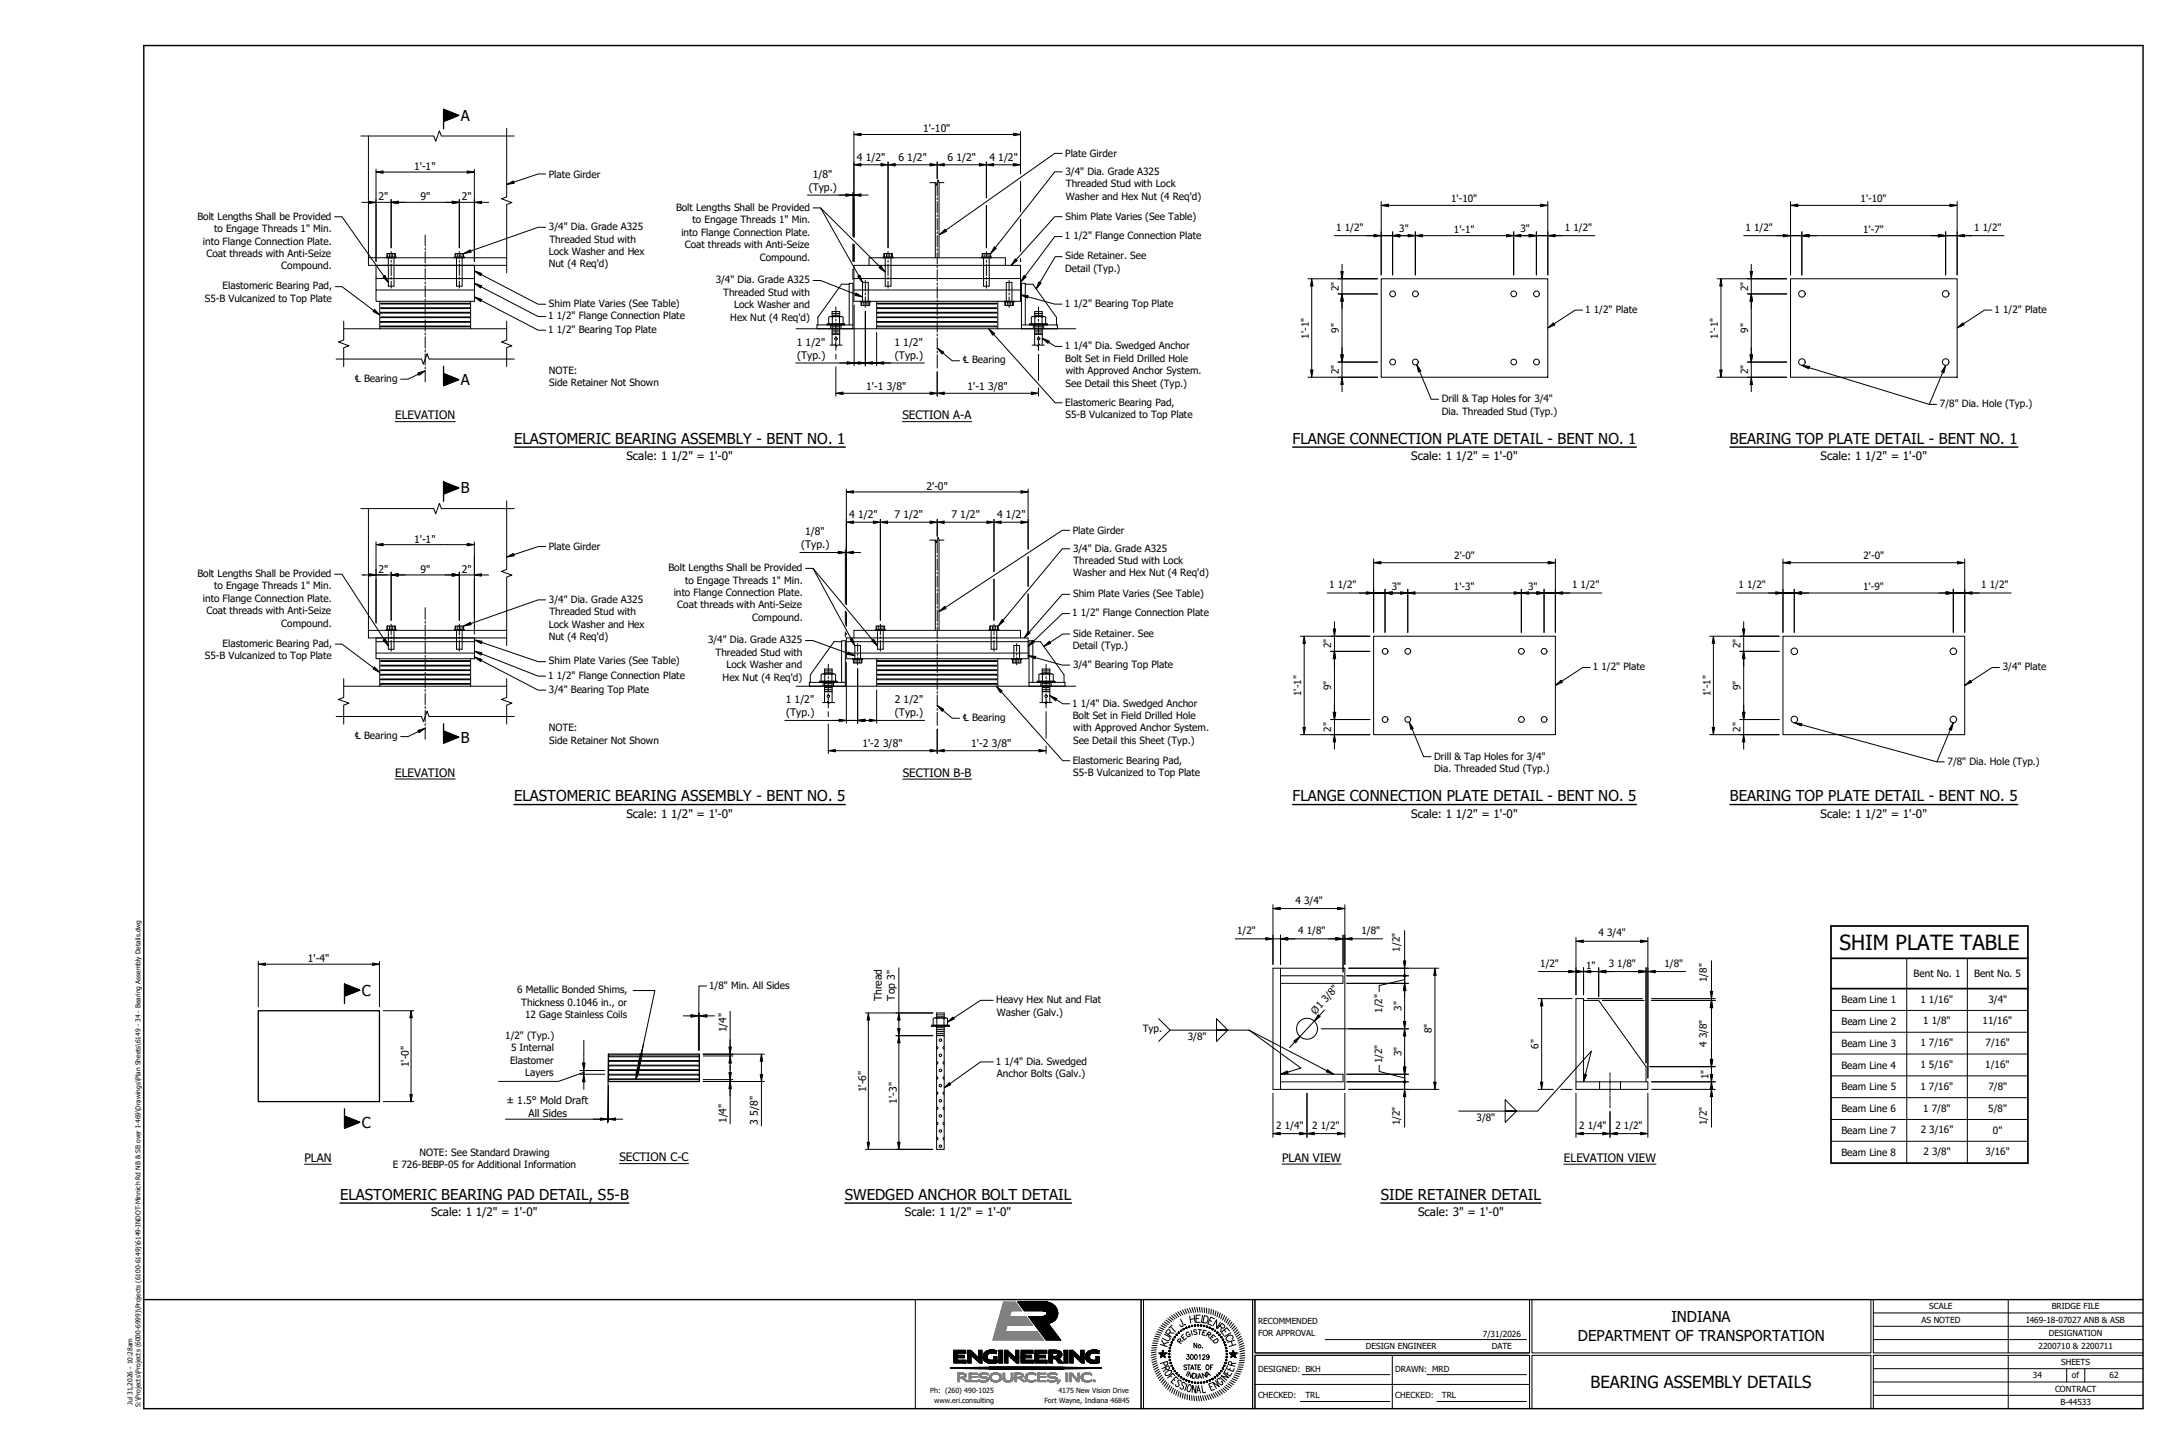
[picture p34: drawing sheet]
<svg xmlns="http://www.w3.org/2000/svg" width="914mm" height="610mm" viewBox="0 0 914 610" stroke-linecap="round" stroke-linejoin="round" font-family="sans-serif">
<defs><g id="words">
<text font-size="8.7" x="771.3" y="398.2">SHIM PLATE TABLE</text>
<text font-size="7" x="666.8" y="581.9">BEARING ASSEMBLY DETAILS</text>
<g font-size="6.3">
<text x="193.2" y="50.7">A</text>
<text x="193.2" y="161.5">A</text>
<text x="215.5" y="186.2">ELASTOMERIC BEARING ASSEMBLY - BENT NO. 1</text>
<text x="542" y="186.2">FLANGE CONNECTION PLATE DETAIL - BENT NO. 1</text>
<text x="725.3" y="186.2">BEARING TOP PLATE DETAIL - BENT NO. 1</text>
<text x="193.3" y="206.9">B</text>
<text x="193.3" y="311.3">B</text>
<text x="542" y="336">FLANGE CONNECTION PLATE DETAIL - BENT NO. 5</text>
<text x="725.3" y="336">BEARING TOP PLATE DETAIL - BENT NO. 5</text>
<text x="215.5" y="336">ELASTOMERIC BEARING ASSEMBLY - BENT NO. 5</text>
<text x="151.7" y="417.4">C</text>
<text x="151.7" y="472.8">C</text>
<text x="142.6" y="503.1">ELASTOMERIC BEARING PAD DETAIL, S5-B</text>
<text x="354.2" y="503.1">SWEDGED ANCHOR BOLT DETAIL</text>
<text x="578.9" y="503.1">SIDE RETAINER DETAIL</text>
<text x="700.7" y="554.4">INDIANA</text>
<text x="661.6" y="562.1">DEPARTMENT OF TRANSPORTATION</text>
</g>
<g font-size="4.9">
<text x="165.7" y="175.8">ELEVATION</text>
<text x="378.3" y="175.8">SECTION A-A</text>
<text x="262.7" y="192.9">Scale: 1 1/2&quot; = 1'-0&quot;</text>
<text x="591.7" y="192.9">Scale: 1 1/2&quot; = 1'-0&quot;</text>
<text x="763.3" y="192.9">Scale: 1 1/2&quot; = 1'-0&quot;</text>
<text x="165.7" y="325.6">ELEVATION</text>
<text x="378.5" y="325.6">SECTION B-B</text>
<text x="262.7" y="342.8">Scale: 1 1/2&quot; = 1'-0&quot;</text>
<text x="591.7" y="342.8">Scale: 1 1/2&quot; = 1'-0&quot;</text>
<text x="763.3" y="342.8">Scale: 1 1/2&quot; = 1'-0&quot;</text>
<text x="127.7" y="487.1">PLAN</text>
<text x="259.7" y="486.8">SECTION C-C</text>
<text x="537.6" y="487">PLAN VIEW</text>
<text x="655.7" y="487.1">ELEVATION VIEW</text>
<text x="180.8" y="509.9">Scale: 1 1/2&quot; = 1'-0&quot;</text>
<text x="379.4" y="509.9">Scale: 1 1/2&quot; = 1'-0&quot;</text>
<text x="594.6" y="509.9">Scale: 3&quot; = 1'-0&quot;</text>
</g>
<g font-size="4.4">
<text x="387.1" y="55.5">1'-10&quot;</text>
<text x="173.6" y="71.4">1'-1&quot;</text>
<text x="359.3" y="67.5">4 1/2&quot;</text>
<text x="376.7" y="67.5">6 1/2&quot;</text>
<text x="397.3" y="67.5">6 1/2&quot;</text>
<text x="414.8" y="67.5">4 1/2&quot;</text>
<text x="340.8" y="74.6">1/8&quot;</text>
<text x="176.3" y="83.9">9&quot;</text>
<text x="339.1" y="80.1">(Typ.)</text>
<text x="158.8" y="84">2&quot;</text>
<text x="193.7" y="84">2&quot;</text>
<text x="334" y="145">1 1/2&quot;</text>
<text x="375" y="145">1 1/2&quot;</text>
<text x="334.2" y="150.5">(Typ.)</text>
<text x="375.2" y="150.5">(Typ.)</text>
<text x="363.1" y="163.3">1'-1 3/8&quot;</text>
<text x="405.6" y="163.3">1'-1 3/8&quot;</text>
<text x="388.4" y="205.4">2'-0&quot;</text>
<text x="356.1" y="217.4">4 1/2&quot;</text>
<text x="375.1" y="217.4">7 1/2&quot;</text>
<text x="398.9" y="217.4">7 1/2&quot;</text>
<text x="418" y="217.4">4 1/2&quot;</text>
<text x="173.6" y="227.5">1'-1&quot;</text>
<text x="337.6" y="224.5">1/8&quot;</text>
<text x="335.9" y="229.9">(Typ.)</text>
<text x="158.8" y="240.2">2&quot;</text>
<text x="176.3" y="240.2">9&quot;</text>
<text x="193.7" y="240.2">2&quot;</text>
<text x="329.4" y="294.9">1 1/2&quot;</text>
<text x="375.1" y="294.9">2 1/2&quot;</text>
<text x="329.6" y="300.3">(Typ.)</text>
<text x="375.2" y="300.3">(Typ.)</text>
<text x="361.6" y="313.2">1'-2 3/8&quot;</text>
<text x="407.2" y="313.2">1'-2 3/8&quot;</text>
<text x="129.1" y="403.5">1'-4&quot;</text>
<text x="369.7" y="419.8" transform="rotate(-90 369.7 419.8)">Thread</text>
<text x="375.2" y="419.5" transform="rotate(-90 375.2 419.5)">Top 3&quot;</text>
<text x="304.5" y="432.7" transform="rotate(-90 304.5 432.7)">1/4&quot;</text>
<text x="171.5" y="447.4" transform="rotate(-90 171.5 447.4)">1'-0&quot;</text>
<text x="363.2" y="457.9" transform="rotate(-90 363.2 457.9)">1'-6&quot;</text>
<text x="212.3" y="462.8">± 1.5° Mold Draft</text>
<text x="376" y="462.7" transform="rotate(-90 376 462.7)">1'-3&quot;</text>
<text x="221.6" y="468.3">All Sides</text>
<text x="304.5" y="470.9" transform="rotate(-90 304.5 470.9)">1/4&quot;</text>
<text x="317.7" y="471.5" transform="rotate(-90 317.7 471.5)">3 5/8&quot;</text>
</g>
<g font-size="4.2">
<text x="446.6" y="65.9">Plate Girder</text>
<text x="230" y="74.5">Plate Girder</text>
<text x="446.7" y="73.2">3/4&quot; Dia. Grade A325</text>
<text x="446.8" y="83.7">Washer and Hex Nut (4 Req'd)</text>
<text x="446.9" y="78.4">Threaded Stud with Lock</text>
<text x="283.4" y="88.3">Bolt Lengths Shall be Provided</text>
<text x="608.4" y="84.8">1'-10&quot;</text>
<text x="780" y="84.8">1'-10&quot;</text>
<text x="82.8" y="92.1">Bolt Lengths Shall be Provided</text>
<text x="290.4" y="93.6">to Engage Threads 1&quot; Min.</text>
<text x="446.7" y="92">Shim Plate Varies (See Table)</text>
<text x="89.8" y="97.3">to Engage Threads 1&quot; Min.</text>
<text x="230.2" y="96.5">3/4&quot; Dia. Grade A325</text>
<text x="230.3" y="101.7">Threaded Stud with</text>
<text x="285.7" y="98.8">into Flange Connection Plate.</text>
<text x="446.4" y="100.4">1 1/2&quot; Flange Connection Plate</text>
<text x="560.2" y="96.8">1 1/2&quot;</text>
<text x="586.7" y="97.5">3&quot;</text>
<text x="609.6" y="97.5">1'-1&quot;</text>
<text x="637.4" y="97.5">3&quot;</text>
<text x="656.1" y="96.8">1 1/2&quot;</text>
<text x="731.9" y="96.8">1 1/2&quot;</text>
<text x="781.1" y="97.5">1'-7&quot;</text>
<text x="827.7" y="96.8">1 1/2&quot;</text>
<text x="85" y="102.5">into Flange Connection Plate.</text>
<text x="86.5" y="107.7">Coat threads with Anti-Seize</text>
<text x="230" y="106.9">Lock Washer and Hex</text>
<text x="287.1" y="104">Coat threads with Anti-Seize</text>
<text x="117.9" y="112.9">Compound.</text>
<text x="230" y="112.1">Nut (4 Req'd)</text>
<text x="318.6" y="109.2">Compound.</text>
<text x="446.7" y="108.8">Side Retainer. See</text>
<text x="300.1" y="118.8">3/4&quot; Dia. Grade A325</text>
<text x="446.6" y="114">Detail (Typ.)</text>
<text x="93.3" y="121.3">Elastomeric Bearing Pad,</text>
<text x="303.2" y="124">Threaded Stud with</text>
<text x="561.3" y="122" transform="rotate(-90 561.3 122)">2&quot;</text>
<text x="733" y="122" transform="rotate(-90 733 122)">2&quot;</text>
<text x="85.9" y="126.6">S5-B Vulcanized to Top Plate</text>
<text x="230.2" y="128.7">Shim Plate Varies (See Table)</text>
<text x="307.8" y="129.2">Lock Washer and</text>
<text x="446.4" y="128.6">1 1/2&quot; Bearing Top Plate</text>
<text x="664.6" y="131.3">1 1/2&quot; Plate</text>
<text x="836.3" y="131.3">1 1/2&quot; Plate</text>
<text x="229.9" y="133.9">1 1/2&quot; Flange Connection Plate</text>
<text x="306.2" y="134.4">Hex Nut (4 Req'd)</text>
<text x="229.9" y="139.6">1 1/2&quot; Bearing Top Plate</text>
<text x="548.7" y="142" transform="rotate(-90 548.7 142)">1'-1&quot;</text>
<text x="561.3" y="139.4" transform="rotate(-90 561.3 139.4)">9&quot;</text>
<text x="720.3" y="142" transform="rotate(-90 720.3 142)">1'-1&quot;</text>
<text x="732.9" y="139.4" transform="rotate(-90 732.9 139.4)">9&quot;</text>
<text x="446.4" y="146.4">1 1/4&quot; Dia. Swedged Anchor</text>
<text x="403.7" y="152.4">℄ Bearing</text>
<text x="446.6" y="151.6">Bolt Set in Field Drilled Hole</text>
<text x="148.8" y="160.1">℄ Bearing</text>
<text x="230.1" y="156.8">NOTE:</text>
<text x="446.8" y="156.8">with Approved Anchor System.</text>
<text x="561.3" y="157" transform="rotate(-90 561.3 157)">2&quot;</text>
<text x="733" y="157" transform="rotate(-90 733 157)">2&quot;</text>
<text x="230.2" y="162">Side Retainer Not Shown</text>
<text x="446.7" y="162.1">See Detail this Sheet (Typ.)</text>
<text x="446.6" y="170">Elastomeric Bearing Pad,</text>
<text x="604.4" y="168.6">Drill &amp; Tap Holes for 3/4&quot;</text>
<text x="604.4" y="173.8">Dia. Threaded Stud (Typ.)</text>
<text x="813.3" y="170.7">7/8&quot; Dia. Hole (Typ.)</text>
<text x="446.7" y="175.2">S5-B Vulcanized to Top Plate</text>
<text x="449.7" y="223.9">Plate Girder</text>
<text x="230" y="230.7">Plate Girder</text>
<text x="449.9" y="231.3">3/4&quot; Dia. Grade A325</text>
<text x="280.2" y="239.5">Bolt Lengths Shall be Provided</text>
<text x="450" y="236.5">Threaded Stud with Lock</text>
<text x="609.7" y="234.6">2'-0&quot;</text>
<text x="781.3" y="234.6">2'-0&quot;</text>
<text x="82.8" y="241.9">Bolt Lengths Shall be Provided</text>
<text x="287.2" y="244.7">to Engage Threads 1&quot; Min.</text>
<text x="450" y="241.7">Washer and Hex Nut (4 Req'd)</text>
<text x="89.8" y="247.1">to Engage Threads 1&quot; Min.</text>
<text x="282.5" y="249.9">into Flange Connection Plate.</text>
<text x="449.9" y="250.4">Shim Plate Varies (See Table)</text>
<text x="557.2" y="246.6">1 1/2&quot;</text>
<text x="583.5" y="247.3">3&quot;</text>
<text x="609.6" y="247.3">1'-3&quot;</text>
<text x="640.6" y="247.3">3&quot;</text>
<text x="659.1" y="246.6">1 1/2&quot;</text>
<text x="728.9" y="246.6">1 1/2&quot;</text>
<text x="781.2" y="247.3">1'-9&quot;</text>
<text x="830.7" y="246.6">1 1/2&quot;</text>
<text x="85" y="252.3">into Flange Connection Plate.</text>
<text x="86.5" y="257.6">Coat threads with Anti-Seize</text>
<text x="230.2" y="252.7">3/4&quot; Dia. Grade A325</text>
<text x="230.3" y="257.9">Threaded Stud with</text>
<text x="284" y="255.1">Coat threads with Anti-Seize</text>
<text x="117.9" y="262.8">Compound.</text>
<text x="230" y="263.1">Lock Washer and Hex</text>
<text x="315.4" y="260.3">Compound.</text>
<text x="449.6" y="258.4">1 1/2&quot; Flange Connection Plate</text>
<text x="230" y="268.3">Nut (4 Req'd)</text>
<text x="296.8" y="269.7">3/4&quot; Dia. Grade A325</text>
<text x="449.9" y="267">Side Retainer. See</text>
<text x="93.3" y="271.2">Elastomeric Bearing Pad,</text>
<text x="300" y="275">Threaded Stud with</text>
<text x="449.7" y="272.2">Detail (Typ.)</text>
<text x="558.2" y="271.9" transform="rotate(-90 558.2 271.9)">2&quot;</text>
<text x="729.8" y="271.9" transform="rotate(-90 729.8 271.9)">2&quot;</text>
<text x="85.9" y="276.4">S5-B Vulcanized to Top Plate</text>
<text x="230.2" y="278.6">Shim Plate Varies (See Table)</text>
<text x="304.6" y="280.2">Lock Washer and</text>
<text x="449.9" y="280">3/4&quot; Bearing Top Plate</text>
<text x="667.8" y="281.1">1 1/2&quot; Plate</text>
<text x="839.7" y="281.1">3/4&quot; Plate</text>
<text x="229.9" y="284.6">1 1/2&quot; Flange Connection Plate</text>
<text x="302.9" y="285.4">Hex Nut (4 Req'd)</text>
<text x="230.2" y="290.5">3/4&quot; Bearing Top Plate</text>
<text x="545.5" y="291.8" transform="rotate(-90 545.5 291.8)">1'-1&quot;</text>
<text x="558.1" y="289.3" transform="rotate(-90 558.1 289.3)">9&quot;</text>
<text x="717.1" y="291.8" transform="rotate(-90 717.1 291.8)">1'-1&quot;</text>
<text x="729.7" y="289.3" transform="rotate(-90 729.7 289.3)">9&quot;</text>
<text x="449.6" y="296.2">1 1/4&quot; Dia. Swedged Anchor</text>
<text x="403.7" y="302.2">℄ Bearing</text>
<text x="449.7" y="301.5">Bolt Set in Field Drilled Hole</text>
<text x="148.8" y="309.9">℄ Bearing</text>
<text x="230.1" y="306.7">NOTE:</text>
<text x="230.2" y="311.9">Side Retainer Not Shown</text>
<text x="449.9" y="311.9">See Detail this Sheet (Typ.)</text>
<text x="450" y="306.7">with Approved Anchor System.</text>
<text x="558.2" y="306.8" transform="rotate(-90 558.2 306.8)">2&quot;</text>
<text x="729.8" y="306.8" transform="rotate(-90 729.8 306.8)">2&quot;</text>
<text x="449.7" y="320.1">Elastomeric Bearing Pad,</text>
<text x="601.3" y="318.4">Drill &amp; Tap Holes for 3/4&quot;</text>
<text x="601.3" y="323.6">Dia. Threaded Stud (Typ.)</text>
<text x="816.5" y="320.6">7/8&quot; Dia. Hole (Typ.)</text>
<text x="449.9" y="325.3">S5-B Vulcanized to Top Plate</text>
<text x="543.1" y="378.9">4 3/4&quot;</text>
<text x="518.7" y="391.6">1/2&quot;</text>
<text x="544.3" y="391.6">4 1/8&quot;</text>
<text x="570.8" y="391.6">1/8&quot;</text>
<text x="670.2" y="392.6">4 3/4&quot;</text>
<text x="586.9" y="399" transform="rotate(-90 586.9 399)">1/2&quot;</text>
<text x="645.7" y="405.3">1/2&quot;</text>
<text x="665" y="406.1">1&quot;</text>
<text x="674.5" y="405.3">3 1/8&quot;</text>
<text x="697.8" y="405.3">1/8&quot;</text>
<text x="715.6" y="411.8" transform="rotate(-90 715.6 411.8)">1/8&quot;</text>
<text x="802.3" y="409.7">Bent No. 1</text>
<text x="827.7" y="409.7">Bent No. 5</text>
<text x="216.8" y="416.5">6 Metallic Bonded Shims,</text>
<text x="297.3" y="414.6">1/8&quot; Min. All Sides</text>
<text x="218.6" y="421.7">Thickness 0.1046 in., or</text>
<text x="417.7" y="420.6">Heavy Hex Nut and Flat</text>
<text x="418" y="425.8">Washer (Galv.)</text>
<text x="551.6" y="425.4" transform="rotate(-47 551.6 425.4)">Ø1 3/8&quot;</text>
<text x="579.4" y="424.6" transform="rotate(-90 579.4 424.6)">1/2&quot;</text>
<text x="587.5" y="423.8" transform="rotate(-90 587.5 423.8)">3&quot;</text>
<text x="772.1" y="420.6">Beam Line 1</text>
<text x="805.1" y="420.3">1 1/16&quot;</text>
<text x="833.6" y="420.3">3/4&quot;</text>
<text x="220.2" y="426.9">12 Gage Stainless Coils</text>
<text x="772.1" y="429.7">Beam Line 2</text>
<text x="806.3" y="429.5">1 1/8&quot;</text>
<text x="831.2" y="429.5">11/16&quot;</text>
<text x="211.8" y="435.5">1/2&quot; (Typ.)</text>
<text x="479.1" y="432.9">Typ.</text>
<text x="498" y="436.1">3/8&quot;</text>
<text x="600.2" y="433.3" transform="rotate(-90 600.2 433.3)">8&quot;</text>
<text x="214.2" y="440.7">5 Internal</text>
<text x="587.5" y="442.8" transform="rotate(-90 587.5 442.8)">3&quot;</text>
<text x="645" y="439.7" transform="rotate(-90 645 439.7)">6&quot;</text>
<text x="715.6" y="439" transform="rotate(-90 715.6 439)">4 3/8&quot;</text>
<text x="772.1" y="438.9">Beam Line 3</text>
<text x="805.1" y="438.6">1 7/16&quot;</text>
<text x="832.5" y="438.6">7/16&quot;</text>
<text x="213.8" y="445.9">Elastomer</text>
<text x="417.5" y="446.4">1 1/4&quot; Dia. Swedged</text>
<text x="579.4" y="445.9" transform="rotate(-90 579.4 445.9)">1/2&quot;</text>
<text x="772" y="448">Beam Line 4</text>
<text x="805.1" y="447.8">1 5/16&quot;</text>
<text x="832.3" y="447.8">1/16&quot;</text>
<text x="220.2" y="451">Layers</text>
<text x="418" y="451.6">Anchor Bolts (Galv.)</text>
<text x="716.3" y="452.5" transform="rotate(-90 716.3 452.5)">1&quot;</text>
<text x="772.1" y="457.2">Beam Line 5</text>
<text x="805.1" y="456.9">1 7/16&quot;</text>
<text x="833.6" y="456.9">7/8&quot;</text>
<text x="772" y="466.3">Beam Line 6</text>
<text x="806.3" y="466">1 7/8&quot;</text>
<text x="833.6" y="466">5/8&quot;</text>
<text x="535.1" y="473.2">2 1/4&quot;</text>
<text x="550.2" y="473.2">2 1/2&quot;</text>
<text x="586.9" y="471.8" transform="rotate(-90 586.9 471.8)">1/2&quot;</text>
<text x="619" y="470.1">3/8&quot;</text>
<text x="662.1" y="473.2">2 1/4&quot;</text>
<text x="677.2" y="473.2">2 1/2&quot;</text>
<text x="715.6" y="471.8" transform="rotate(-90 715.6 471.8)">1/2&quot;</text>
<text x="772" y="475.4">Beam Line 7</text>
<text x="805.3" y="475.2">2 3/16&quot;</text>
<text x="835.6" y="475.4">0&quot;</text>
<text x="175.8" y="484.5">NOTE: See Standard Drawing</text>
<text x="772" y="484.6">Beam Line 8</text>
<text x="806.4" y="484.3">2 3/8&quot;</text>
<text x="832.5" y="484.3">3/16&quot;</text>
<text x="164.7" y="489.7">E 726-BEBP-05 for Additional Information</text>
</g>
<g font-size="3.5">
<text x="808.8" y="549">SCALE</text>
<text x="860.2" y="548.9">BRIDGE FILE</text>
<text x="527.4" y="555">RECOMMENDED</text>
<text x="805.6" y="554.5">AS NOTED</text>
<text x="849.7" y="554.5">I469-18-07027 ANB &amp; ASB</text>
<text x="527.4" y="560">FOR APPROVAL</text>
<text x="621.7" y="560.5">7/31/2026</text>
<text x="859" y="560.1">DESIGNATION</text>
<text x="572.7" y="565.4">DESIGN ENGINEER</text>
<text x="625.5" y="565.4">DATE</text>
<text x="854.6" y="565.7">2200710 &amp; 2200711</text>
<text x="527.4" y="575.1">DESIGNED: BKH</text>
<text x="585" y="575.1">DRAWN: MRD</text>
<text x="864.1" y="572.3">SHEETS</text>
<text x="852.3" y="577.9">34</text>
<text x="868.7" y="577.9">of</text>
<text x="884.4" y="577.9">62</text>
<text x="527.4" y="586.3">CHECKED:</text>
<text x="547.3" y="586.3">TRL</text>
<text x="585" y="586.3">CHECKED:</text>
<text x="604.6" y="586.3">TRL</text>
<text x="861.6" y="583.5">CONTRACT</text>
<text x="863.8" y="589.1">B-44533</text>
</g>
<g font-size="3">
<text x="390" y="584.1">Ph: (260) 490-1025</text>
<text x="443.8" y="584.1">4175 New Vision Drive</text>
<text x="391.7" y="588.1">www.eri.consulting</text>
<text x="437.9" y="588.1">Fort Wayne, Indiana 46845</text>
</g>
<g font-size="2.8">
<text x="55.5" y="589" transform="rotate(-90 55.5 589)">Jul 31,2026 - 10:28am</text>
<text x="59" y="590" transform="rotate(-90 59 590)">S:\Projects\Projects (6000-6999)\Projects (6100-6149)\6149-INDOT-Minnich Rd NB &amp; SB over I-469\Drawings\Plan Sheets\6149 - 34 - Bearing Assembly Details.dwg</text>
</g>
</g></defs>
<g fill="none" stroke="#000" stroke-width=".42">
<path d="M151.3 57h30.6l.8 2.2 1.5-4.3 .8 2.1h30.6M154.5 57v54.3h57.9M186 45.8l6.3 2.6h-6.3zM186 48.4h6.3l-6.3 2.5zM212.4 53.8v28.7l-2.1 .9 4.3 1.5-2.2 .8v28.7M358 56.4l3-.5v1zM358 55.2v44.2M361 56.4h63.9M424.9 55.9l3 .5-3 .5zM427.9 55.2v17.7M157.6 72.1l3-.4v.9zM157.6 71v38.6"/>
<path d="M160.6 72.1h35.3M195.9 71.7l3 .4-3 .5zM198.9 71v38.6M212.4 77.3l2.9-1.4 .3 .9zM228.8 72.9h-3.2l-10.2 3.5M358 69.1l3-.5v1zM361 69.1h8.4M369.4 68.6l2.9 .5-2.9 .5zM372.3 69.1l3-.5v1zM372.3 67.9v36M375.3 69.1h14.6M389.8 76.6h2.3l.4 1.1 .8-2.3 .4 1.2h2"/>
<path d="M389.9 68.6l3 .5-3 .5zM392.1 76.6v31.5M392.9 69.1l3-.5v1zM392.9 67.9v7.1M392.9 76.6v5.5M393.7 76.6v31.5M395.9 69.1h14.7M410.6 68.6l3 .5-3 .5zM413.6 69.1l3-.5v1zM413.6 67.9v15M416.6 69.1h8.3M424.9 68.6l3 .5-3 .5z"/>
<path d="M427.9 76v12.8M445.3 72.1h-3.1l-24.9 31.7M445.3 64.3h-3.1l-45.7 32.3M140.3 90.9h3.1l17.6 24.9M151.7 84.8h2.9M154.6 84.4l3 .4-3 .5zM157.6 84.8h6.4M164 84.8l3-.4v.9zM164 83.7v20.2M167 84.8h22.6M178.3 98.6v4.5M189.6 84.4l3 .4-3 .5z"/>
<path d="M192.6 83.7v20.2M192.6 84.8h6.3M198.9 84.8l2.9-.4v.9zM201.8 84.8h3.1M228.8 95.3h-3.2l-28.2 9.9M338.5 81.8h19.1M340.9 87.2h3.1l24.9 24.6M344 87.2l16 28.4M354.6 81.3l3 .5-3 .5zM357.6 80.6v18.4M358 81.8l3-.5v1zM358 81.8h-.4h.4"/>
<path d="M361 81.8h3M392.9 82.9v.8M392.9 84.5v4.7M392.9 90v.8M392.9 91.6v4.8M392.9 97.2v.8M392.9 98.8v4.7M393.9 98.4l2.3-2.3 .6 .9zM413.6 86.1v17.8M427.9 91.9v13.4M445.3 99.2h-3.1l-12.4 16.6M445.3 90.8h-3.1l-16.2 18.1"/>
<path d="M559.4 98.8h19.7M576 98.3l3.1 .5-3.1 .5zM579.1 86.1l3-.5v1zM579.1 98.8h4.8h-4.8M579.1 84.5v30.8M582.1 86.1h63.8M583.9 98.8l3-.5v1zM583.9 97.2v18.1M586.9 98.8h3.4M590.3 98.3l3.1 .5-3.1 .5zM593.4 98.8l3-.5v1zM593.4 97.2v18.1"/>
<path d="M596.4 98.8h35.2M631.6 98.3l3 .5-3 .5zM634.6 98.8l3.1-.5v1zM634.6 97.2v18.1M637.7 98.8h3.4M641.1 98.3l3 .5-3 .5zM644.1 98.8h4.8h-4.8M644.1 97.2v18.1M645.9 85.6l3 .5-3 .5zM648.9 98.8l3.1-.5v1zM648.9 98.8h19.7M648.9 84.5v30.8"/>
<path d="M731.1 98.8h19.6M747.6 98.3l3.1 .5-3.1 .5zM750.7 86.1l3-.5v1zM750.7 98.8h4.7h-4.7M750.7 84.5v30.8M753.7 86.1h63.8M755.4 98.8l3.1-.5v1zM755.4 97.2v18.1M758.5 98.8h54.2M812.7 98.3l3 .5-3 .5zM815.7 98.8h4.8h-4.8M815.7 97.2v18.1"/>
<path d="M817.5 85.6l3 .5-3 .5zM820.5 98.8l3.1-.5v1zM820.5 98.8h19.7M820.5 84.5v30.8M154.5 108.1h57.9M157.6 111.3v10.3M157.6 116.8h41.3M160.5 116.1l.9-.6 1.4 2.9zM161.9 108.1v-.3h4.2v.3M162.2 107.8v-1.5h3.6v1.5M162.5 106.3v1.5M162.8 108.1v11.9h2.4v-11.9"/>
<path d="M163.3 106.3v1.5M164 105.5v2.9M164 109.2v.7M164 110.7v4.8M164 116.3v.8M164 117.9v2.9M164.6 106.3v1.5M165.5 106.3v1.5M178.3 103.9v.8M178.3 105.5v4.7M178.3 111v.8M178.3 112.6v4.8"/>
<path d="M178.3 118.2v.8M178.3 119.8v4.7M190.5 108.1v-.3h4.1v.3M190.8 107.8v-1.5h3.6v1.5M191.1 106.3v1.5M191.4 108.1v11.9h2.4v-11.9M191.9 106.3v1.5M192.6 105.5v2.9M192.6 109.2v.7M192.6 110.7v4.8M192.6 116.3v.8M192.6 117.9v2.9"/>
<path d="M193.2 106.3v1.5M194.1 106.3v1.5M194.4 106.3l2.8-1.6 .3 1zM198.9 113.6l3.1 1-.5 1zM198.9 118.8l3.1 1-.5 .9zM198.9 111.3v15h-41.3v-4.7h41.3M201.7 115.1l23.9 12.5h3.2M340.9 117.6h3.1l14.6 5.8M356 119.2h-3.2l-9.9 13.9v3.1M357.6 102.2v7.4M357.6 112.8v4.4M358 102.6v7"/>
<path d="M358 111.3h69.9v15h-69.9zM358 116.8h69.9M359.6 115.9l.9-.5 1.1 3zM362.8 117.6v4.4M364.4 111.3v-3.2h57.1v3.2M369.3 111.4l1.8 2.6-2.6-1.8zM370.2 108.1v-.3h4.2v.3M370.5 107.8v-1.5h3.6v1.5M370.8 106.3v1.5M371.1 108.1v11.9h2.4v-11.9M371.7 106.3v1.5M372.3 105.5v2.9"/>
<path d="M372.3 109.2v.7M372.3 110.7v4.8M372.3 116.3v.8M372.3 117.9v2.9M373 106.3v1.5M373.8 106.3v1.5M392.9 104.3v.8M392.9 105.9v4.8M392.9 111.5v.8M392.9 113.1v4.7M392.9 118.6v.8M411.5 108.1v-.3h4.1v.3"/>
<path d="M411.8 107.8v-1.5h3.5v1.5M412.1 106.3v1.5M412.4 108.1v11.9h2.3v-11.9M412.9 106.3v1.5M413.6 105.5v2.9M413.6 109.2v.7M413.6 110.7v4.8M413.6 116.3v.8M413.6 117.9v2.9M414.2 106.3v1.5M415 106.3v1.5M416.9 103.5l.8 .6-2.4 2.2z"/>
<path d="M423.1 117.6v4.4M425.7 108.5l.8 .7-2.6 2.1zM427.9 108.5v1.1M429.3 115.5l.9 .6-2.3 2.3zM429.9 119.2h3.1l9.9 13.9v3.1M435.6 118.2l.9 .5-2.1 2.5zM445.3 107.6h-2.9l-6.4 10.8M548.3 116.9h29.2M550 116.9l.5 3h-1.1zM550 119.9v35.2M562.1 113.8h1.1l-.5 3.1zM562.7 110.8v3"/>
<path d="M562.7 116.9v6.3M579.1 116.9h69.8v41.3h-69.8zM720 116.9h29.1M721.5 116.9l.5 3h-1zM721.5 119.9v35.2M733.7 113.8h1l-.5 3.1zM734.2 110.8v3M734.2 116.9v6.3M750.7 116.9h69.8v41.3h-69.8zM140.6 120.2h2.8l13.3 10M144.1 134.7v7.9l-2.2 .8 4.4 1.6-2.2 .8v7.9M144.1 137.8h15.1"/>
<path d="M157 129.8l2.2 2.3-2.8-1.5zM159.2 126.3v11.5h38.1v-11.5M159.6 127.1h37.3v.4h-37.3zM159.6 130.9h37.3v.4h-37.3zM159.6 132.9h37.3v.3h-37.3zM159.6 134.8h37.3v.3h-37.3zM159.6 136.7h37.3v.3h-37.3zM159.6 129h37.3v.4h-37.3zM178.3 125.3v.8M178.3 126.9v4.8M178.3 132.5v.8M178.3 134.1v4.7"/>
<path d="M178.3 139.6v.8M197.3 137.8h15.1M198.9 124.5l3.1 1-.5 .9zM201.7 126l23.9 12.4h3.2M201.7 120.3l23.9 12.4h3.2M212.4 134.7v7.9l-2.1 .8 4.3 1.6-2.2 .8v7.9M333.8 137.8h117.2M346.8 136.2v-.4v.4M348.2 132.7h4.5M348.3 136.2v1.6M348.9 132.7v-2.1h3.1v2.1M348.9 136.2v8.5"/>
<path d="M348.9 131.4h3.1M348.9 132.2h3.1M348.9 136.8h3.1M348.9 137.6h3.1M348.9 138.4h3.1M348.9 139.1h3.1M348.9 140h3.1M349 133l-.8-.3-.7 .3-.1 2.8h6.1v-2.7l-.7-.4-.8 .3M349 133l1.5-.4 1.5 .4M349 133.1v2.7M350.4 128.7v4.4M350.4 133.9v.7"/>
<path d="M350.4 135.4v4.8M352 133.1v2.7M352 136.2v8.5M352.6 136.2v1.6M354.1 136.2v-.4v.4M354.1 135.8h-7.3v.4h7.3M356 136.2v-17.4h1.6v19h-15.1v-1.6h15.1M358 121.6h69.9M358.1 127.9v25.5M358.9 122.9l2.7 1.6-3.1-.6zM360.7 126.3v.3h4.2v-.3M361 126.6v1.5h3.6v-1.5"/>
<path d="M361.3 126.6v1.5M361.6 126.3v-7.9h2.4v7.9M362.2 126.6v1.5M362.8 122.9v.8M362.8 124.5v4.4M362.8 130.5v22.9M363.5 126.6v1.5M364.3 126.6v1.5M367.5 126.3v11.5M367.5 139.4v14M367.9 130.9h50v.4h-50zM367.9 134.8h50v.3h-50z"/>
<path d="M367.9 136.7h50v.3h-50zM367.9 129h50v.4h-50zM367.9 132.9h50v.3h-50zM367.9 127.1h50v.4h-50zM392.9 120.2v4.8M392.9 125.8v.7M392.9 127.3v4.8M392.9 132.9v.8M392.9 134.5v4.7M414.5 137.8l2.5 2-.8 .7zM418.3 126.3v11.5M421 126.3v.3h4.2v-.3"/>
<path d="M421.3 126.6v1.5h3.6v-1.5M421.6 126.6v1.5M421.9 126.3v-7.9h2.4v7.9M422.4 126.6v1.5M423.1 122.9v.8M423.1 124.5v4.4M423.8 126.6v1.5M424.6 126.6v1.5M427.9 123.6l3.1 .3-.2 1.1zM428.2 136.2h15.1v1.6h-15.1v-19h1.7v17.4M430.9 124.4l11.3 3.1h3.1M431.8 136.2v-.4v.4"/>
<path d="M431.8 135.8h7.2v.4h-7.2M433.1 132.7h4.5M433.2 136.2v1.6M433.8 132.7v-2.1h3.2v2.1M433.8 131.4h3.2M433.8 132.2h3.2M433.8 136.8h3.2M433.8 137.6h3.2M433.8 138.4h3.2M433.8 139.1h3.2M433.8 140h3.2M433.8 136.2v8.5"/>
<path d="M433.9 133l2-.3a1.28 1.28 0 0 0 1.8 0l.7 .3v2.8h-6l.2-3 .6-.1 .7 .3v2.8M435.4 128.7v4.4M435.4 133.9v.7M435.4 135.4v4.8M436.9 133.1v2.7M437 136.2v8.5M437.6 136.2v1.6M439 136.2v-.4v.4M561 123.2h16.5M562.7 123.2l.5 3.1h-1.1zM562.7 126.3v22.5M648.9 137.5l2.4-2.2 .6 .9z"/>
<path d="M663.5 130h-3.1l-8.8 5.8M732.7 123.2h16.4M734.2 123.2l.5 3.1h-1zM734.2 126.3v22.5M820.5 137.5l2.4-2.2 .6 .9zM835.1 130h-3.1l-8.8 5.8M140.9 150.5h35.8l.8 2.2 1.6-4.4 .8 2.2h35.7M175.2 156.4l3.1-.9-2.7 1.9zM175.4 156.9l-4.3 2.1h-3.1M178.3 141.2v4.8M178.3 146.8v.8M178.3 148.3v4.8"/>
<path d="M178.3 153.9v.8M178.3 155.5v4.6M186 156.6l6.3 2.6h-6.3zM186 159.2h6.3l-6.3 2.5zM333.6 152.2h26.2M348 144.7h2l.2-.6 .4 1.2 .2-.6h2.3M348.9 140.2h3.1M350.4 141v.8M350.4 142.6v4.3M350.4 148.5v2.1M350.4 153.8v12.3M355.1 151.7l3 .5-3 .5z"/>
<path d="M358.1 152.2h4.7h-4.7M359.8 151.7l3 .5-3 .5zM362.8 152.2l3-.5v1zM365.8 152.2h21.8M367.5 152.2l3-.5v1zM367.5 152.2h-4.7h4.7M392.9 146l2.8 1.6-.7 .8zM392.9 140v.8M392.9 141.6v4.8M392.9 147.2v.8M392.9 148.8v5.5M392.9 155.9v10.2"/>
<path d="M395.4 148l3.8 3.3h3.1M416.6 140.2l25.8 28.7h2.9M432.7 144.7h2.3l.2 .6 .4-1.2 .2 .6h2.1M433.8 140.2h3.2M435.4 141v.8M435.4 142.6v4.3M435.4 148.5v11M437 141.8l3 1.2-.6 .9zM439.7 143.5l2.7 1.7h2.9M548.3 158.2h29.2M549.4 155.1h1.1l-.5 3.1zM561 151.8h16.5"/>
<path d="M562.1 148.8h1.1l-.5 3zM562.7 158.2l.5 3h-1.1zM562.7 151.8v6.4M594 152.8l1.7 2.8-1 .4zM595.2 155.7l4.8 11.7h3.2M720 158.2h29.1M721 155.1h1l-.5 3.1zM732.7 151.8h16.4M733.7 148.8h1l-.5 3zM734.2 158.2l.5 3h-1zM734.2 151.8v6.4M755.4 153.2l3.3 .4-.4 1z"/>
<path d="M758.5 154.1l50.4 15.4h3.1M814.5 156.1l-5.6 13.4M815.7 153.2l-.7 3.1-1-.4zM165.7 176.8h25.2M350.4 164.9l3-.5v1zM353.4 164.9h36.5M378.3 176.8h29M389.9 164.4l3 .5-3 .5zM392.9 164.9l3-.5v1zM395.9 164.9h36.5M432.4 164.4l3 .5-3 .5zM435.4 162.7v3.4"/>
<path d="M562.7 161.2v3.1M734.2 161.2v3.1M151.3 213.2h30.6l.8 2.2 1.5-4.4 .8 2.2h30.6M154.5 213.2v54.3h57.9M186 202.1l6.3 2.5h-6.3zM186 204.6h6.3l-6.3 2.5zM212.4 210.1v28.7l-2.1 .8 4.3 1.5-2.2 .8v28.7M354.8 206.2l3-.5v1.1zM354.8 218.9l3-.5v1.1zM354.8 205.1v48.4M357.8 218.9h8.3M357.8 206.2h70.2"/>
<path d="M366.1 218.4l3 .5-3 .6zM369.1 218.9l3-.5v1.1zM369.1 217.8v42.3M372.1 218.9h17.8M389.9 218.4l3 .5-3 .6zM392.9 218.9l3-.5v1.1zM392.9 217.8v7M395.9 218.9h17.9M413.8 218.4l2.9 .5-2.9 .6zM416.7 218.9l3-.5v1.1zM416.7 217.8v21.8M419.7 218.9h8.3"/>
<path d="M428 205.7l3 .5-3 .6zM428 218.4l3 .5-3 .6zM431 205.1v25.1M157.6 228.3l3-.5v1.1zM157.6 227.2v34M160.6 228.3h35.3M164 239.9v20.2M192.6 239.9v20.2M195.9 227.8l3 .5-3 .6zM198.9 227.2v38.7M212.4 233.6l2.9-1.6 .3 1zM228.8 229.2h-3.2l-10.2 3.3"/>
<path d="M335.4 231.6h19M337.7 238.3h3.2l25 30.1M340.9 238.3l16 29.5M351.5 231.1l2.9 .5-2.9 .6zM354.4 230.5v22.5M354.8 231.6l3-.5v1.1zM354.8 231.6h-.4h.4M357.8 231.6h3M389.8 226.4h2.3l.4 1.1 .8-2.2 .4 1.1h2M392.1 226.4v37.9M392.9 226.4v5.5M392.9 232.7v.8"/>
<path d="M392.9 234.3v4.8M392.9 239.9v.8M393.7 226.4v37.9M431 233.4v12.4M448.5 230.1h-3.1l-24.9 30M448.5 222.3h-3.1l-49 32.4M575.9 235.9l3.1-.5v1zM575.9 234.4v30.7M579 235.9h70.1M649.1 235.4l3 .5-3 .5zM652.1 234.4v30.7M747.5 235.9l3.1-.5v1z"/>
<path d="M747.5 234.4v30.7M750.6 235.9h70.1M820.7 235.4l3 .5-3 .5zM823.7 234.4v30.7M140.3 240.7h3.1l17.7 27.4M151.7 241h12.3M154.6 240.5l3 .5-3 .6zM164 241l3-.5v1.1zM167 241h22.6M178.3 254.8v4.9M189.6 240.5l3 .5-3 .6zM192.6 241h6.3"/>
<path d="M198.9 241l2.9-.5v1.1zM201.8 241h3.1M228.8 251.5h-3.2l-28.2 10M354.4 256.2v5.5M354.8 256.7v5.8M392.9 241.5v4.7M392.9 247v.8M392.9 248.6v4.8M392.9 254.2v.8M392.9 255.7v4.8M393.7 256.4l2.4-2.2 .6 .9zM416.7 242.8v17.3"/>
<path d="M420.2 259.7l.8 .7-2.5 2.1zM431 249v16.9M448.5 257.3h-3.1l-12.1 11.5M448.5 249.2h-3.1l-13.9 15.8M556.4 248.6h19.5M572.9 248.1l3 .5-3 .5zM575.9 248.6h4.8h-4.8M580.7 248.6l3-.5v1zM580.7 247.1v18M583.7 248.6h3.5M587.2 248.1l3 .5-3 .5zM590.2 248.6l3.1-.5v1z"/>
<path d="M590.2 247.1v18M593.3 248.6h41.5M634.8 248.1l3 .5-3 .5zM637.8 248.6l3.1-.5v1zM637.8 247.1v18M640.9 248.6h3.4M644.3 248.1l3.1 .5-3.1 .5zM647.4 248.6h4.7h-4.7M647.4 247.1v18M652.1 248.6l3.1-.5v1zM652.1 248.6h19.5M728 248.6h19.5"/>
<path d="M744.5 248.1l3 .5-3 .5zM747.5 248.6h4.8h-4.8M752.3 248.6l3-.5v1zM752.3 247.1v18M755.3 248.6h60.6M815.9 248.1l3 .5-3 .5zM818.9 248.6h4.8h-4.8M818.9 247.1v18M823.7 248.6l3.1-.5v1zM823.7 248.6h19.5M140.6 270h2.8l13.3 10M154.5 264.3h57.9"/>
<path d="M157 279.6l2.2 2.3-2.8-1.4zM157.6 267.5v6.3M157.6 269h41.3M159.2 276.2v11.5h38.1v-11.5M159.6 277h37.3v.3h-37.3zM159.6 278.9h37.3v.3h-37.3zM160.6 268.4l.9-.6 1.3 3zM161.9 264.3v-.3h4.2v.3M162.2 264v-1.5h3.6v1.5M162.5 262.5v1.5M162.8 264.3v7.9h2.4v-7.9M163.3 262.5v1.5"/>
<path d="M164 261.7v4.4M164 267v.8M164 268.5v4.5M164.6 262.5v1.5M165.5 262.5v1.5M178.3 260.5v.8M178.3 262.1v4.7M178.3 267.6v.8M178.3 269.2v4.8M178.3 274.8v.8M178.3 276.4v4.7M190.5 264.3v-.3h4.1v.3"/>
<path d="M190.8 264v-1.5h3.6v1.5M191.1 262.5v1.5M191.4 264.3v7.9h2.4v-7.9M191.9 262.5v1.5M192.6 261.7v4.4M192.6 267v.8M192.6 268.5v4.5M193.2 262.5v1.5M194.1 262.5v1.5M194.4 262.5l2.8-1.6 .3 1zM198.9 275.4l3.1 1-.5 1zM198.9 268.3l3.2 .6-.3 .9z"/>
<path d="M198.9 273l3.2 .7-.4 1zM198.9 267.5v8.7h-41.3v-2.4h41.3M201.7 276.9l23.9 12.4h3.2M201.9 274.2l23.7 9.3h3.2M201.9 269.3l23.7 8.1h3.2M337.7 268.6h3.1l14.6 5.3M347.3 278.5v4.4M352.8 269h-3.1l-10 13.9v3.2M354.4 264.9v2.1M354.8 267.5h76.2v8.7h-76.2zM354.8 269h76.2M354.8 265.6v.3"/>
<path d="M354.8 277.7v25.5M354.8 273.8h76.2M355.6 273.3l2.8 1.6-3.2-.5zM356.4 268.1l.9-.5 1.1 3zM357.5 276.2v.3h4.2v-.3M357.8 276.5v1.5h3.6v-1.5M358 267.5v-3.2h69.9v3.2M358.1 276.5v1.5M358.4 276.2v-5.6h2.4v5.6M358.9 276.5v1.5M359.6 269.8v3.3M359.6 273.9v.8"/>
<path d="M359.6 275.5v3.3M360.3 276.5v1.5M361.1 276.5v1.5M365.5 268.7l.8-.6 1.6 2.7zM367 264.3v-.3h4.2v.3M367.3 264v-1.5h3.6v1.5M367.5 276.2v11.5M367.6 262.5v1.5M367.9 278.9h50v.3h-50zM367.9 277h50v.3h-50zM367.9 264.3v7.9h2.4v-7.9M368.4 262.5v1.5"/>
<path d="M369.1 261.7v4.4M369.1 267v.8M369.1 268.5v4.5M369.8 262.5v1.5M370.6 262.5v1.5M392.9 261.3v.8M392.9 262.9v4.8M392.9 268.4v.8M392.9 270v4.8M392.9 275.6v.8M392.9 277.2v4.7M414.7 264.3v-.3h4.1v.3"/>
<path d="M415 264v-1.5h3.5v1.5M415.2 262.5v1.5M415.5 264.3v7.9h2.4v-7.9M416.1 262.5v1.5M416.7 261.7v4.4M416.7 267v.8M416.7 268.5v4.5M417.4 262.5v1.5M418.2 262.5v1.5M418.3 276.2v11.5M424.2 276.2v.3h4.1v-.3M424.5 276.5v1.5h3.5v-1.5"/>
<path d="M424.8 276.5v1.5M425.1 276.2v-5.6h2.3v5.6M425.6 276.5v1.5M426.3 269.8v3.3M426.3 273.9v.8M426.3 275.5v3.3M426.9 276.5v1.5M427.7 276.5v1.5M431 274.9l3.2 .3-.2 1zM431.1 264.7l.8 .7-2.5 2.1zM432.9 268.4l.8 .8-2.7 1.8zM433 269h3.2l9.9 13.9v3.2"/>
<path d="M434.1 275.7l11.3 3.1h3.1M437.6 271l2.4-2.2 .5 .9zM438.6 278.5v4.4M448.5 265.8h-2.9l-5.3 3.5M545.2 266.7h29.1M546.8 266.7l.5 3.1h-1zM546.8 269.8v35.2M557.9 273.1h16.4M559 263.7h1l-.5 3zM559.5 273.1l.5 3h-1zM559.5 260.6v3.1M559.5 266.7v6.4"/>
<path d="M559.5 276.1v22.5M575.9 266.7h76.2v41.3h-76.2zM666.7 279.9h-3.1l-8.8 5.7M716.8 266.7h29.1M718.4 266.7l.5 3.1h-1.1zM718.4 269.8v35.2M729.5 273.1h16.4M730.5 263.7h1.1l-.5 3zM731.1 273.1l.5 3h-1.1zM731.1 260.6v3.1M731.1 266.7v6.4M731.1 276.1v22.5"/>
<path d="M747.5 266.7h76.2v41.3h-76.2zM838.3 279.9h-3.1l-8.8 5.7M144.1 284.5v7.9l-2.2 .8 4.4 1.6-2.2 .8v8M144.1 287.7h15.1M159.6 280.8h37.3v.3h-37.3zM159.6 282.7h37.3v.3h-37.3zM159.6 284.6h37.3v.4h-37.3zM159.6 286.6h37.3v.3h-37.3zM178.3 281.9v.8M178.3 283.5v4.8M178.3 289.1v.8M178.3 290.7v4.7"/>
<path d="M178.3 296.2v.8M178.3 297.8v4.8M197.3 287.7h15.1M212.4 284.5v7.9l-2.1 .8 4.3 1.6-2.2 .8v8M333.8 287.7h117.2M343.7 286.1v-.5v.5M344.3 282.9v2.7h6v-2.7M344.3 282.8l.8-.3 .7 .3M344.8 294.6h2l.2-.6 .4 1.1 .2-.5h2.3M345 282.5h4.5M345.1 286.1v1.6M345.7 282.5v-2h3.2v2"/>
<path d="M345.7 286.1v8.5M345.7 281.3h3.2M345.7 282.1h3.2M345.7 286.6h3.2M345.7 287.4h3.2M345.7 288.2h3.2M345.7 289h3.2M345.7 289.8h3.2M345.7 290h3.2M345.8 285.6v-2.7l1.5-.4 1.5 .4v2.7M347.3 283.7v.8M347.3 285.3v4.7"/>
<path d="M347.3 290.8v.8M347.3 292.4v4.4M347.3 298.4v2M348.8 282.8l.8-.3 .7 .3M348.9 286.1v8.5M349.5 286.1v1.6M350.9 286.1v-.5v.5M350.9 285.6h-7.2v.5h7.2M352.8 286.1v-17.5h1.6v19.1h-15.1v-1.6h15.1M359.6 280.3v22.9M367.5 289.3v13.9M367.9 280.8h50v.3h-50z"/>
<path d="M367.9 284.6h50v.4h-50zM367.9 286.6h50v.3h-50zM367.9 282.7h50v.3h-50zM392.9 295.8l2.8 1.6-.7 .8zM392.9 282.7v.8M392.9 284.4v4.7M392.9 289.9v.8M392.9 291.5v4.7M392.9 297.1v.7M392.9 298.6v5.5M395.4 297.9l3.8 3.2h3.1M417.7 287.7l2.5 2-.8 .7z"/>
<path d="M419.8 290.1l25.8 28.8h2.9M431.4 286.1h15.1v1.6h-15.1v-19.1h1.6v17.5M434.9 286.1v-.5v.5M434.9 285.6h7.3v.5h-7.3M435.6 282.8l.7-.3 .7 .3M435.6 282.9v2.7h6v-2.7M435.9 294.6h2.3l.2 .5 .4-1.1 .2 .6h2M436.3 282.5h4.5M436.4 286.1v1.6M437 282.5v-2h3.1v2M437 286.1v8.5M437 281.3h3.1"/>
<path d="M437 282.1h3.1M437 286.6h3.1M437 287.4h3.1M437 288.2h3.1M437 289h3.1M437 289.8h3.1M437 290h3.1M438.6 283.7v.8M438.6 285.3v4.7M438.6 290.8v.8M438.6 292.4v4.4M438.6 298.4v11.1"/>
<path d="M440.1 282.9v2.7M440.1 282.8l.8-.3 .7 .3M440.1 282.9l-1.5-.4-1.5 .4-.1 2.7M440.1 291.6l3 1.3-.5 .9zM440.1 286.1v8.5M440.7 286.1v1.6M442.2 286.1v-.5v.5M442.8 293.3l2.8 1.8h2.9M559 298.6h1l-.5 3.1zM652.1 287.4l2.4-2.2 .6 .8zM730.5 298.6h1.1l-.5 3.1zM823.7 287.4l2.4-2.2 .6 .8z"/>
<path d="M140.9 300.4h35.8l.8 2.2 1.6-4.4 .8 2.2h35.7M175.2 306.2l3.1-.8-2.7 1.8zM175.4 306.7l-4.3 2.1h-3.1M178.3 303.4v.8M178.3 305v4.9M186 306.5l6.3 2.5h-6.3zM186 309h6.3l-6.3 2.6zM329.1 302h25.7M347.3 314.7l3-.5v1zM347.3 303.6v12.3M350.3 314.7h39.6M351.8 301.5l3 .5-3 .5z"/>
<path d="M354.8 302h4.8h-4.8M359.6 302l3-.5v1zM362.6 302h2.9M364.5 301.5l3 .5-3 .5zM367.5 302h20.1M389.9 314.2l3 .5-3 .5zM392.9 314.7l3-.5v1zM392.9 305.7v10.2M395.9 314.7h39.7M435.6 314.2l3 .5-3 .5zM438.6 312.7v3.2M545.2 308h29.1"/>
<path d="M546.3 305h1l-.5 3zM557.9 301.7h16.4M559.5 308l.5 3.1h-1zM559.5 301.7v6.3M559.5 311.1v3M590.8 302.7l1.7 2.7-1 .4zM592 305.6l4.9 11.6h3.1M716.8 308h29.1M717.8 305h1.1l-.5 3zM729.5 301.7h16.4M731.1 308l.5 3.1h-1.1zM731.1 301.7v6.3"/>
<path d="M731.1 311.1v3M752.3 303l3.2 .4-.3 1zM755.4 303.9l56.6 15.5h3.1M817.7 306l-5.7 13.4M818.9 303l-.7 3.2-1-.4zM165.7 326.6h25.2M378.5 326.6h28.8M533.7 379.3v25.1M563.8 379.3v25.1M517.9 393.6h12.7M530.6 393.1l3.1 .5-3.1 .5zM533.7 380.9l3-.5v1z"/>
<path d="M533.7 393.6h3.2M536.7 380.9h24.1M536.9 393.6l3-.5v1zM536.9 392v12.4M539.9 393.6h20.1M560 393.1l3.1 .5-3.1 .5zM560.8 380.4l3 .5-3 .5zM563.1 392v15.5M563.1 393.6h.7M563.8 393.6l3.1-.5v1zM566.9 393.6h12.8M588.9 390.1v12.8"/>
<path d="M660.7 394.6l3.1-.5v1zM660.7 393v24.1M663.8 394.6h24M687.8 394.1l3.1 .5-3.1 .5zM690.9 393v59M108.3 404.2l3-.4v.9zM108.3 403.1v19M111.3 404.2h44.8M144.4 412.6l6.4 2.5h-6.4zM144.4 415.1h6.4l-6.4 2.6zM156.1 403.8l3 .4-3 .5zM159.1 403.1v19"/>
<path d="M265.4 415.3h9.2l-7.3 33.9M296.2 413.4h-3.2v12.5M376.9 405.8v18.9M416.4 419.4h-5.3l-11.3 7.4M533.7 405.9h30.1v50.8h-30.1zM536.9 409.1h26.2v3.2h-26.2M536.9 405.9v50.8M564.6 412.3h25.9M564.6 409.1h25.9M565.4 405.9h37.8M588.4 402.9h1l-.5 3zM588.5 409.1h.4l-.3 .2z"/>
<path d="M588.6 409.3l.3-.2zM588.6 408.9l.3 .2zM588.7 408.8l.2 .3zM588.7 408.8l.2 .3-.3-.2zM588.9 409.1h.4zM588.9 408.7l.2 .1-.2 .3zM588.9 409.1v.4zM588.9 412.3l.5 3h-1zM588.9 410.7l-10.7 2.5v2.6M588.9 412.3v-3.2v3.2M588.9 405.9v6.3M588.9 415.3v13"/>
<path d="M588.9 409.1l.2 .3zM588.9 409.1l.3 .2zM589.1 408.8l-.2 .3zM601.6 405.9l.5 3.1h-1zM601.6 409v44.7M644.8 418.7h14.3M644.9 407.3h12.8M646.3 418.7l.6 3h-1.1zM657.7 406.8l3 .5-3 .5zM657.8 407.3h12.5M660.9 406.8l3 .5-3 .5zM663.9 407.3l3.1-.5v1z"/>
<path d="M663.9 419.4h6.4l19.8 27.8v6.4M663.9 405.7v11.4M665.5 418.7h23.1M670.3 407.3l3-.5v1zM670.3 405.7v12.2M671.8 419.4h17.6M673.3 407.3h13.8M687.1 406.8l3 .5-3 .5zM690.1 405.7v39.9M690.1 407.3h.8M690.9 407.3l3.1-.5v1zM692.4 418.7h26.7"/>
<path d="M692.4 419.4h26.7M694 407.3h12.7M717 415.6h1.1l-.6 3.1zM717.5 419.4l.6 3.1h-1.1zM717.5 402.8v12.8M717.5 418.7v.7M160.7 423.8h12.8M172.3 423.8l.5 2.9h-1zM172.3 426.7v32.2M244.8 436.1v9.5M269.4 439.4l-1.3 6.2M269.8 437.5l-.9 4.2"/>
<path d="M286.5 425.9h3.1M289.6 425.4l3.2 .5-3.2 .6zM292.8 424.7v15.7M293.2 425.9l3.2-.5v1.1zM293.2 425.9h-.4h.4M293.2 424.7v15.7M296.4 425.9h3.2M305.6 439h1l-.5 3zM306.1 424v18M362.9 424.7h28.2M364.1 424.7l.4 3h-.9zM364.1 427.7v51.2"/>
<path d="M375.7 434.2h15.4M376.3 431.2h1.1l-.5 3zM376.9 424.7l.5 3h-1.1zM376.9 434.2l.5 3h-1.1zM376.9 427.7v3.5M376.9 437.2v41.7M390.6 430.3v-.4v.4M390.6 429.9h7.3v.4h-7.3M391.2 427.1v2.8h6.1v-2.8M391.3 427.1l.7-.4 .8 .4M392 426.8h4.5M392.7 430.3v51.6h3.2v-51.6"/>
<path d="M392.7 426.8v-2.1h3.2v2.1M392.7 425.5h3.2M392.7 426.3h3.2M392.7 430.9h3.2M392.7 431.7h3.2M392.7 432.4h3.2M392.7 433.2h3.2M392.7 434h3.2M392.7 434.2h3.2M392.7 438.7l.5 .6-.5 .5M392.8 429.9v-2.8l1.5-.4 1.5 .4v2.8M395.8 427.1l.8-.4 .7 .4"/>
<path d="M395.9 438.7l-.5 .6 .5 .5M397.3 428.5l2.2-2.1 .6 .8zM397.9 430.3v-.4v.4M485.8 427.1l4.8 4.8-4.8 4.7M490.6 431.9h33.1M510 427.1l4.8 4.8-4.8 4.7v-4.7h4.8h-4.8zM523.7 431.9l21.7 15.9-5.5 1.7M523.7 431.9l32.6 17M542.5 436.5l2.5-1.9-1.8 2.6zM542.8 436.9l-2.1 2.3M551 428.2l-6 6.4M552.7 425.4l.8 .8-2.5 2z"/>
<path d="M553.9 431.3h36.6M555.3 423.5l-2.2 2.3M588.4 428.3h1l-.5 3zM588.9 431.3l.5 3.1h-1zM588.9 434.4v12.9M646.3 421.7v32M717.5 422.5v21.7M171.8 458.9h1l-.5 3zM243.2 448.8h10.3M243.2 450.4h10.3M244.2 445.6h1.1l-.5 3.2zM244.8 450.4l.5 3.2h-1.1z"/>
<path d="M244.8 449.6l-10.7 3.8h-25.1M244.8 450.4v-1.6v1.6M244.8 453.6v3.1M255.1 455v15.4M255.1 442l-.4 28.8M255.5 452.3h37.3v.3h-37.3zM255.5 450.4h37.3v.3h-37.3zM255.5 448.5h37.3v.3h-37.3zM255.5 446.6h37.3v.3h-37.3zM255.5 442.7h37.3v.4h-37.3zM255.5 444.6h37.3v.4h-37.3zM266.8 449.3l1 .2-1.1 2.8z"/>
<path d="M266.8 449.1l1 .2-1.1 3zM267.2 447.4l1 .2-1.1 2.8zM267.6 445.5l1 .2-1.1 2.8zM268 443.6l1 .1-1.1 2.9zM268.2 445.1l-.9 4.3M268.4 441.6l1 .2-1.1 2.9zM268.6 443.2l-.9 4.3M294.8 452.6h12.5M294.8 453.4h25.6M294.8 442.7h12.5M294.8 442h25.6M305.6 449.7h1l-.5 2.9z"/>
<path d="M306.1 453.4l.5 3h-1zM306.1 442.7l.5 3h-1zM306.1 452.6v.8v-.8M306.1 442.7v-.7v.7M306.1 445.7v4M306.1 453.4v17.8M318.7 450.5h1l-.5 2.9zM319.2 442l.5 2.9h-1zM319.2 444.9v5.6M319.2 453.4v18.7M392.7 457.8l.5 .5-.5 .6M392.7 451.4l.5 .6-.5 .5"/>
<path d="M392.7 445.1l.5 .5-.5 .6M395.9 457.8l-.5 .5 .5 .6M395.9 451.4l-.5 .6 .5 .5M395.9 445.1l-.5 .5 .5 .6M398 453.9l.6 .8-2.7 1.4zM416.4 445.2h-5.3l-12.8 9.1M533.7 458.3v18.5M536.9 450.4l2.8-1.4 .3 1zM536.9 450.4h26.2v3.2h-26.2M548 458.3v18.5M556.6 448.5l2.5 1.9-3-1zM563.8 458.3v18.5"/>
<path d="M564.6 450.4h25.9M564.6 453.6h25.9M565.4 456.7h37.8M578.2 446.7v2.5l10.7 2.8M588.4 447.3h1l-.5 3.1zM588.5 453.6h.4l-.3 .2zM588.6 453.8l.3-.2zM588.6 453.4l.3 .2zM588.7 453.3l.2 .3zM588.9 453.6h.4zM588.9 453.2l.2 .1-.2 .3zM588.9 453.6v.3z"/>
<path d="M588.9 456.7l.5 3.1h-1zM588.9 453.6v-3.2v3.2M588.9 447.5v9.2M588.9 459.8v12.8M588.9 453.6l.2 .3zM588.9 453.6l.3 .2zM589.1 453.3l-.2 .3zM601.1 453.7h1l-.5 3zM644.8 456.7h6.5M645.8 453.7h1.1l-.6 3zM654.3 456.7h4.8M660.7 453.6h30.2v3.1h-30.2v-38h3.2v34.9"/>
<path d="M660.7 458.3v18.5M664.2 450.4l1 .2-1.3 3zM664.7 450.5l2.5-9.8-22.5 25.1h-33.1M670.6 453.6v3.1M675 449.8v1.4M675 451.6v.4M675 452.4v2.3M675 455.2v.3M675 455.9v2.4M675 458.7v.4M675 459.5v2.4M679.4 453.6v3.1"/>
<path d="M690.9 458.3v18.5M691.7 447.2h27.4M692.5 453.6h26.6M692.5 456.7h26.6M717 450.5h1.1l-.6 3.1zM717 444.2h1.1l-.6 3zM717.5 456.7l.6 3.1h-1.1zM717.5 453.6l.6 3h-1.1zM717.5 447.2v12.5M717.5 459.8v12.8M144.4 468l6.4 2.5h-6.4zM144.4 470.5h6.4l-6.4 2.5z"/>
<path d="M160.7 461.9h12.8M211.9 469.2h42.9M251.8 468.7l3 .5-3 .5zM254.8 469.2h.3h-.3M254.8 467.6v.4M255.1 469.2l3-.5v1zM258.1 469.2h3M363.6 478.9h.9l-.4 3zM376.3 478.9h1.1l-.5 3zM392.7 476.8l.5 .6-.5 .5M392.7 470.5l.5 .5-.5 .6M392.7 464.1l.5 .6-.5 .5"/>
<path d="M395.9 476.8l-.5 .6 .5 .5M395.9 470.5l-.5 .5 .5 .6M395.9 464.1l-.5 .6 .5 .5M533.7 475.3l3-.5v1zM536.7 475.3h8.2M544.9 474.8l3.1 .5-3.1 .5zM548 475.3l3-.5v1zM551 475.3h9.8M560.8 474.8l3 .5-3 .5zM631.1 461.1l4.7 4.7-4.7 4.8v-4.8h4.7h-4.7zM660.7 475.3l3.1-.5v1zM663.8 475.3h8.2"/>
<path d="M672 474.8l3 .5-3 .5zM675 475.3l3.1-.5v1zM675 462.3v.4M675 463.1v1.3M675 466v10.8M678.1 475.3h9.7M687.8 474.8l3.1 .5-3.1 .5zM127.7 488.1h11.3M259.7 487.8h29M362.9 481.9h28.2M537.5 488.1h24.8M655.7 488.1h38.6"/>
<path d="M484.6 559.3l2 .5M485.1 558.3l1.9 .7M485.6 557.4l1.9 .8M486.2 556.6l1.8 .8M486.7 555.8l1.9 .9M487.4 555l1.8 1M488.1 554.2l1.7 1.1M488.2 559.4l1.9 1 .4 1.1-.8 .6-2.4-1M488.8 553.5l1.7 1.2M489.6 552.8l1.6 1.3M489.8 559.6l.8-1.4-.7-.8-1.2 1.3 2.4 1.8M490.3 558.8l1.9 .2"/>
<path d="M490.3 552.2l1.6 1.3M490.7 556.2l2.1 2.2M491.2 551.6l1.5 1.4M491.4 555.5l-1.3 1.3M492 551l1.4 1.5M492.9 550.5l1.3 1.6M493 559.6h.3l-.2 .3zM493.1 559.4l.2-.1v.3zM493.1 559.4l.2 .2zM493.1 559.9l.2-.3 .1 .3zM493.3 559.6h.3v.3zM493.3 559.3l.2 .1-.2 .2z"/>
<path d="M493.3 559.6l.3 .3zM493.5 559.4l.1 .2h-.3zM493.9 550l1.2 1.6M493.9 558.7l.3 .1-.2 .2zM494 559l.2-.2zM494 558.5l.2-.1v.4zM494 558.5l.2 .3-.3-.1zM494.2 558.8h.3l-.1 .2zM494.2 558.8v.3zM494.2 558.4l.3 .1-.3 .3zM494.5 558.5l-.3 .3zM494.8 549.6l1.1 1.7"/>
<path d="M494.9 557.9l.3 .1zM495 553.1l1.1 2.5-.2 .4-.6 .2-.6-.7M495 558.1l.2-.1v.2zM495 557.7h.3l-.1 .3zM495 557.7l.2 .3-.3-.1zM495.2 558h.3l-.1 .2zM495.2 558l.3-.2zM495.2 558l.2 .2zM495.3 557.7l.2 .1-.3 .2zM495.8 549.2l1 1.8M496 557.2l.3 .1zM496 557.4l.3-.1-.1 .3z"/>
<path d="M496.1 557h.3l-.1 .3zM496.1 557l.2 .3-.3-.1zM496.1 559.4l-.9 .9 1.3 1.5 .9-.8M496.3 557.3l.3 .1zM496.3 557.3l.2-.2 .1 .3zM496.3 557.3l-.1 .3zM496.4 557l-.1 .3zM496.7 555.2l.1 .3zM496.7 548.9l1 1.8M497.1 556.6l.3 .1zM497.1 556.8l.3-.1-.1 .3zM497.2 556.4h.3l-.1 .3z"/>
<path d="M497.2 556.4l.2 .3-.3-.1zM497.4 556.7l.3 .1-.2 .2zM497.4 556.7l.3-.1v.2zM497.4 556.7l.1 .3zM497.5 556.4l.2 .2-.3 .1zM497.7 548.6l.9 1.9M498.3 556.3h.3zM498.3 556.1l.3 .2h-.3zM498.5 555.9l.2 .1-.1 .3zM498.5 555.9l.1 .4zM498.5 558.6a.74 .74 0 0 0-1 0 .74 .74 0 0 0-.2 1 .84 .84 0 0 0 .8 .8 .84 .84 0 0 0 .9-.6l-.1-.5-.5 .2M498.6 556.3l.3 .1-.3 .2z"/>
<path d="M498.6 556.3l.3-.2v.3zM498.6 556.3v.3zM498.7 556l-.1 .3zM498.7 548.4l.8 1.9M498.8 551.7l.4 3M499.4 557.8l.5 2M499.5 556l.3-.1-.2 .3zM499.5 555.8l.3 .1zM499.7 555.6l.3 .1-.2 .2zM499.7 548.3l.7 1.9M499.8 555.9l.1 .3zM499.8 555.9l.3-.1-.1 .3z"/>
<path d="M499.8 555.9l.1 .3h-.3zM500 555.7l-.2 .2zM500.6 551.4l.5 3M500.7 555.8l.3-.1-.2 .3zM500.8 548.2l.5 2M500.8 555.5l.2 .2zM500.8 555.5l.2 .2-.3 .1zM500.8 552.9l-1.8 .3M501 555.4l.2 .1-.2 .2zM501 555.7l.3 .2-.2 .1zM501 555.7h.4l-.1 .2zM501 555.7l.1 .3z"/>
<path d="M501.2 555.5l.2 .2h-.4zM501.4 552.8h1.1M501.7 557.7l-.9-.2-.4 .4 .2 .4 1.1 .4 .2 .4-.5 .4-.9-.2M501.8 548.1l.4 2M502 555.7h.3l-.2 .2zM502.1 555.4l.2 .3h-.3zM502.1 555.9l.2-.2zM502.1 555.4l.2-.1v.4zM502.3 555.3l.2 .1-.2 .3zM502.3 555.7l.2 .2zM502.3 555.7h.3l-.1 .2zM502.4 557.4l1.4 .1"/>
<path d="M502.5 555.4l.1 .3h-.3zM502.8 548.1l.4 2M503.1 557.4l-.2 2M503.2 551.4h-1.7l-.1 3h1.8M503.3 555.7h.3l-.3 .2zM503.3 555.9l.3-.2-.1 .3zM503.3 555.5l.3-.1v.3zM503.3 555.5l.3 .2zM503.6 555.7l.2-.2 .1 .3zM503.6 555.7l.2 .3h-.3zM503.6 555.7l.2 .3zM503.6 555.4l.2 .1-.2 .2z"/>
<path d="M503.9 548.2l.2 2M504.2 551.5l-.5 2.9M504.3 558.6l.8 .2M504.5 555.8l.3 .1-.3 .2zM504.5 556.1l.3-.2-.1 .3zM504.6 555.7l.2 .2zM504.6 555.7l.3-.1-.1 .3zM504.8 555.9l.3-.1zM504.8 555.9l.2 .3h-.3zM504.8 555.9l.3 .1-.1 .2zM504.9 555.6l.2 .2-.3 .1zM504.9 548.3l.1 2"/>
<path d="M505 551.6a1.58 1.58 0 0 1 1.5 1.4 1.58 1.58 0 0 1-1.3 1.7l-.9-.2zM505.7 556.1l.2-.1 .1 .3zM505.7 556.1l.3 .2-.2 .1zM505.8 556.4l.2-.1-.1 .3zM505.8 558l-1.2-.3-.6 1.9 1.2 .3M505.9 556l.2-.1-.1 .4zM505.9 548.4v2.1M506 556.3l.3-.2v.2zM506 556.3l.2 .2-.3 .1zM506 556.3h.3zM506.1 555.9l.2 .2-.3 .2zM506.2 559.2l1 .5 .5-.3-.3-.6-.8-.4-.9 1.8"/>
<path d="M506.8 559.5l.1 1.3M506.9 548.6l-.1 2.1M506.9 556.6l.2-.2 .1 .3zM506.9 556.6l.3 .1-.3 .1zM506.9 556.8l.3-.1-.1 .3zM507 553.6l1 .4M507.1 556.4h.2l-.1 .3zM507.2 556.7l.3 .1zM507.2 556.7l.1 .3h-.2zM507.2 556.7l.3 .1-.2 .2zM507.3 556.4l.2 .2-.3 .1zM507.9 548.9l-.2 2.1"/>
<path d="M508 557.1l.3-.1v.3zM508 557.1l.3 .2-.3 .1zM508 557.4l.3-.1zM508.3 557v.3zM508.3 557.3l.3-.1zM508.3 557.3l.1 .3-.2-.1zM508.3 557.3l.1 .3zM508.5 557l.1 .2-.3 .1zM508.8 549.2l-.2 2.1M509.1 558h.3l-.2 .2zM509.1 557.8l.3-.1v.3zM509.1 557.8l.3 .2h-.3z"/>
<path d="M509.2 552.9l-1.6-.7-1.2 2.8 1.6 .7M509.4 557.7v.3zM509.4 558l.3 .1zM509.4 558v.2h-.2zM509.4 558l.3 .1-.3 .1zM509.6 557.7l.1 .2-.3 .1zM509.8 549.6l-.4 2M510.1 558.8h.3l-.2 .2zM510.1 558.5l.3-.1v.4zM510.1 558.5l.3 .3zM510.4 558.8l-.2 .2zM510.4 558.8l.2 .2z"/>
<path d="M510.4 558.8l.3-.1-.1 .3zM510.4 558.4l.2 .1-.2 .3zM510.6 558.5l-.2 .3zM510.8 550l-.6 2M511 559.6h.3l-.3 .3zM511 559.9l.3-.3v.3zM511 559.4l.3-.1v.3zM511 559.4l.3 .2zM511.3 559.6l.2 .3zM511.3 559.6l.2-.2zM511.3 559.3l.2 .1-.2 .2zM511.4 555.9l1.3 1 .8-.7-1.1-1.4-2 2.3"/>
<path d="M511.6 550.5l-.6 1.9M511.7 554.3l-1.6 2.6v-3.6l-1.6 2.6M512.1 556.5l-.3 1.8M512.5 551l-.7 1.9M513.2 557.6l.7 .8M513.4 551.6l-.8 1.9M514.2 552.2l-.9 1.8M515 552.8l-1 1.8M515.5 558l-1.2-1.4-2.3 1.9 1.1 1.4M515.8 553.5l-1.1 1.7M516 558.8l-2.6 1.5M516.5 554.2l-1.2 1.7"/>
<path d="M517.2 555l-1.3 1.6M517.9 555.8l-1.4 1.5M518.5 556.6l-1.5 1.5M519 557.5l-1.5 1.4M519.5 558.4l-1.6 1.3M520 559.3l-1.7 1.2M526.2 544.9v22.3h115.1v-22.3M398.7 573.6h63.1zM398.7 573.5h63.1zM398.7 573.5l63.1 .1zM398.7 573.6l63 .1zM398.7 573.7h63z"/>
<path d="M398.7 573.5h63zM398.7 573.7h62.9zM398.8 573.4h62.8zM398.8 573.4l62.9 .1zM398.8 573.7h62.8zM398.9 573.4h62.7zM398.9 573.7h62.7zM398.9 573.7h62.6zM399 573.4l15.6-.2 46.9 .2zM399 573.4h62.6zM399 573.7h62.5l-15.6 .2zM399 573.7l46.9 .2z"/>
<path d="M399.9 566.1h5v1.3zM399.9 566.1l5 1.3h-5zM399.9 567.4h1.5v.8zM399.9 567.4l1.5 .8h-1.5zM399.9 569.3h1.5v1zM399.9 569.3l1.5 1h-1.5zM399.9 568.2h4.4v1.1zM399.9 568.2l4.4 1.1h-4.4zM399.9 570.3h5.1v1.2zM399.9 570.3l5.1 1.2h-5.1zM405.7 566.1h1.3l2 2zM405.7 566.1l3.3 2h-3.3z"/>
<path d="M405.7 568.1h1.4v3.4zM405.7 568.1l1.4 3.4h-1.4zM407.1 568.1h1.9l1.3 1.2zM407.1 568.1l3.2 1.2h-2zM408.3 569.3h2zM408.4 569.3h3.3v2.2zM408.4 569.3l3.3 2.2h-1zM410.3 566.1h1.4v3.2zM410.3 566.1l1.4 3.2h-1.4zM410.3 569.3h1.4zM412.3 568.4h1.6v.3zM412.3 568.4l1.6 .3h-1.6z"/>
<path d="M412.3 568.7h1.6v.3zM412.3 568.7l1.6 .3h-1.6zM412.3 569h1.6v.2zM412.3 569l1.6 .2zM412.3 568.2h1.7l-.1 .2zM412.3 568.2l1.6 .2h-1.6zM412.3 569.4l1.8 .2zM412.3 569.2l1.7 .2zM412.3 569.2l1.7 .2h-1.7zM412.4 569.6h1.7zM412.4 569.6l1.8 .2zM412.4 568h1.6z"/>
<path d="M412.4 568h1.7zM412.4 568l1.6 .2zM412.4 567.9h1.7zM412.4 567.9l1.7 .1zM412.5 567.7h1.7zM412.5 567.7h1.8zM412.5 567.7l1.6 .2zM412.5 569.8l1.8 .2zM412.5 570l1.9 .1zM412.5 567.6h1.9zM412.5 567.6l1.8 .1zM412.5 570.1h1.9z"/>
<path d="M412.5 570.1l2.1 .1zM412.6 570.2h2.2zM412.6 567.5h1.9zM412.6 567.5l1.8 .1zM412.6 567.4h2.3zM412.6 570.3l2.8 .1zM412.6 567.4h2.1zM412.6 570.2l2.4 .1zM412.6 567.4l1.9 .1zM412.7 570.4h3.1zM412.7 567.3h2.7zM412.7 567.3h3.2z"/>
<path d="M412.7 570.4l5.3 .1zM412.8 570.5h5.2v.3zM412.8 570.5l5.2 .3h-5zM412.8 567.1h5v.2zM412.8 567.1l5 .2h-5.1zM413 570.8h5v.2zM413 570.8l5 .2h-4.6zM413.1 566.8h4.7v.3zM413.1 566.8l4.7 .3h-5zM413.1 566.8l.3-.2 4.4 .2zM413.4 571h4.6v.2zM413.4 571l4.6 .2z"/>
<path d="M413.4 566.6l.4-.3 4.1 .3zM413.4 566.6h4.5l-.1 .2zM413.7 571.2l4.3 .1zM413.8 566.3h4.1zM413.8 566.3h4.1v.3zM413.9 571.3h4.1zM413.9 571.3l3.5 .1zM414 566.3h3.9zM414.3 566.2l3.6 .1zM414.3 566.2h3.2zM414.3 571.4h3.1zM414.3 571.4l2.9 .1z"/>
<path d="M414.5 571.5h2.7zM414.5 571.5h2.1zM414.6 573.2l46.9 .2zM414.6 573.9h31.3zM414.6 573.2h31.3zM414.6 573.2h31.3M414.7 566.1h2.4zM414.7 566.1l2.8 .1zM414.9 566.1h2.2zM414.9 566.1h1.9zM415 571.5h1.6zM415 571.5l1.4 .1z"/>
<path d="M415.4 566l1.4 .1zM415.4 566h.9zM415.5 571.6h.9zM415.8 570.4h2.2zM415.9 567.3h1.9zM416.1 567.3h1.7zM416.1 567.3l1.6 .1zM416.1 570.4h1.9zM416.3 570.3h1.7zM416.3 570.3l1.7 .1zM416.6 568.7h1.4v1.5zM416.6 568.7l1.4 1.5h-1.4z"/>
<path d="M416.6 570.2l1.4 .1zM416.9 567.4l.8 .1zM417.7 567.5h.1M418.8 566.1h1.6v5.4zM418.8 566.1l1.6 5.4h-1.6zM421.2 568.1h1.4v3.4zM421.2 568.1l1.4 3.4h-1.4zM421.2 566.1h1.2l2.1 2zM421.2 566.1l3.3 2h-3.3zM422.6 568.1h1.9l1.2 1.2zM422.6 568.1l3.1 1.2h-1.9zM423.8 569.3h1.9z"/>
<path d="M423.8 569.3h3.3v2.2zM423.8 569.3l3.3 2.2h-1zM425.7 566.1h1.4v3.2zM425.7 566.1l1.4 3.2h-1.4zM425.7 569.3h1.4zM428.1 570.3h5.1v1.2zM428.1 570.3l5.1 1.2h-5.1zM428.1 567.4h1.5v.8zM428.1 567.4l1.5 .8h-1.5zM428.1 569.3h1.5v1zM428.1 569.3l1.5 1h-1.5zM428.1 568.2h4.4v1.1z"/>
<path d="M428.1 568.2l4.4 1.1h-4.4zM428.1 566.1h5v1.3zM428.1 566.1l5 1.3h-5zM433.9 570.3h5.1v1.2zM433.9 570.3l5.1 1.2h-5.1zM433.9 566.1h5v1.3zM433.9 566.1l5 1.3h-5zM433.9 567.4h1.5v.8zM433.9 567.4l1.5 .8h-1.5zM433.9 569.3h1.5v1zM433.9 569.3l1.5 1h-1.5zM433.9 568.2h4.5v1.1z"/>
<path d="M433.9 568.2l4.5 1.1h-4.5zM439.7 566.5l4.9 .1zM439.7 569.3h4.6zM439.7 569.3h4.4zM439.7 567l5.3 .2zM439.7 567l5.3 .2h-5.3zM439.7 568.7h5.2zM439.7 568.7l5.1 .1zM439.7 568.8h5.1zM439.7 568.8l5 .2zM439.7 566.8l5.2 .2zM439.7 569h5z"/>
<path d="M439.7 569l4.8 .2zM439.7 566.2l4.2 .1zM439.7 566.6l5.1 .2zM439.7 569.2h4.8zM439.7 569.2l4.6 .1zM439.7 567.3h1.6v1.4zM439.7 567.3l1.6 1.4h-1.6zM439.7 569.7h1.6v1.8zM439.7 569.7l1.6 1.8h-1.6zM439.7 566.1l3.4 .1zM439.7 566.2h3.9zM439.7 569.3l4.2 .1z"/>
<path d="M439.7 566.3l4.6 .2zM439.7 567.2l5.4 .1zM439.7 569.4h4.2l.3 .3zM439.7 569.4l4.5 .3h-4.5zM441.3 566.1h.9zM442.5 569.7h1.7l1.5 1.8zM442.5 569.7l3.2 1.8h-1.9zM442.6 567.3h2.5zM442.6 568.7h2.3zM442.8 567.3l2.3 .1zM442.9 568.7h2zM442.9 568.7h2"/>
<path d="M443 568.6h2zM443.1 567.4h2zM443.1 568.6h1.9zM443.2 567.4h1.9zM443.2 568.5h1.8zM443.3 567.4l1.8 .1zM443.3 568.5h1.8zM443.4 567.5h1.7zM443.4 568.4h1.7zM443.4 568.4l1.7 .1zM443.4 567.5l1.7 .1zM443.4 567.6h1.7z"/>
<path d="M443.4 568.3l1.7 .1zM443.5 567.6l1.6 .2zM443.5 568.2h1.6zM443.5 568.2l1.6 .1zM443.5 567.9h1.7zM443.5 567.9l1.6 .1zM443.5 567.8l1.7 .1zM443.5 568l1.6 .1zM443.5 568.1l1.6 .1zM446.1 566.1h1.6v5.4zM446.1 566.1l1.6 5.4h-1.6zM448.5 568.1h1.4z"/>
<path d="M448.5 568.1h1.4v3.4zM448.5 568.1l1.4 3.4h-1.4zM448.5 566.1h1.3l2.1 2zM448.5 566.1l3.4 2h-3.4zM449.9 568.1h2zM450 568.1h1.9l1.2 1.2zM450 568.1l3.1 1.2h-1.9zM451.2 569.3h1.9zM451.2 569.3h3.3v2.2zM451.2 569.3l3.3 2.2h-1zM453.1 566.1h1.4v3.2zM453.1 566.1l1.4 3.2h-1.4z"/>
<path d="M453.1 569.3h1.4zM455.1 569l1.7 .2zM455.2 568.4h1.6v.3zM455.2 568.4l1.6 .3h-1.6zM455.2 569.2l1.7 .2zM455.2 568.7h1.6v.3zM455.2 568.7l1.6 .3h-1.7zM455.2 568h1.7zM455.2 568l1.7 .2zM455.2 568.2h1.7l-.1 .2zM455.2 568.2l1.6 .2h-1.6zM455.2 569.4l1.7 .2z"/>
<path d="M455.3 569.6h1.6zM455.3 569.6l1.7 .2zM455.3 567.9h1.7zM455.3 567.9l1.6 .1zM455.3 569.8l1.9 .2zM455.3 567.7h1.8zM455.3 567.7l1.7 .2zM455.4 570.1h1.9zM455.4 567.6h1.8zM455.4 567.6l1.7 .1zM455.4 570l1.9 .1zM455.4 570.1l2.1 .1z"/>
<path d="M455.4 567.5h2zM455.4 567.5l1.8 .1zM455.5 567.4h2.1zM455.5 567.4l1.9 .1zM455.5 570.2h2.1zM455.5 567.4h2.3zM455.5 570.2l2.3 .1zM455.5 570.3l2.8 .1zM455.5 567.3h2.8zM455.5 567.3h3.3zM455.5 567.3l2.3 .1zM455.5 570.4l5.3 .1z"/>
<path d="M455.5 570.4h3.2zM455.6 570.5h5.2v.3zM455.6 570.5l5.2 .3h-4.9zM455.7 567.1h5l-.1 .2zM455.7 567.1l4.9 .2h-5.1zM455.9 570.8h4.9v.2zM455.9 570.8l4.9 .2h-4.6zM456 566.8l.3-.2 4.4 .2zM456 566.8h4.7v.3zM456 566.8l4.7 .3h-5zM456.2 571h4.6v.2zM456.2 571l4.6 .2z"/>
<path d="M456.3 566.6l.4-.3 4 .3zM456.3 566.6h4.4v.2zM456.6 571.2l4.2 .1zM456.7 566.3h4.1zM456.7 566.3h4.1l-.1 .3zM456.8 571.3h4zM456.8 571.3l3.4 .1zM456.9 566.3h3.9zM457.2 566.2l3.6 .1zM457.2 566.2h3.2zM457.2 571.4h3zM457.2 571.4l2.8 .1z"/>
<path d="M457.4 571.5h2.6zM457.4 571.5h2.1zM457.6 566.1h2.4zM457.6 566.1l2.8 .1zM457.7 566.1h2zM457.7 566.1h2.3zM457.8 571.5l1.4 .1zM457.8 571.5h1.7zM458.3 566l1.4 .1zM458.3 566h.8zM458.4 571.6h.8zM458.7 570.4h2.1z"/>
<path d="M458.8 567.3h1.8zM459 567.3l1.6 .1zM459 570.4h1.8zM459.1 570.3h1.7zM459.1 570.3l1.7 .1zM459.5 568.7h1.3v1.5zM459.5 568.7l1.3 1.5h-1.3zM459.5 570.2l1.3 .1zM459.7 567.4h.9zM459.7 567.4l.9 .1zM460.6 567.5h.1M483.2 563.1l2.1 .1"/>
<path d="M483.5 562.1l2.1 .2M483.8 561.2l2.1 .3M484.2 560.2l2 .4M484.7 568.7l-1.9 .6M484.7 567.8l-2 .4M484.7 566.8l-2 .4M484.8 569.6l-1.9 .7M484.8 565.9l-2 .3M484.9 570.5l-1.9 .8M484.9 565l-2 .1M485.1 564.1h-2.1M485.1 571.4l-1.9 .9"/>
<path d="M485.3 572.3l-1.8 1M485.6 573.2l-1.8 1.1M485.9 574.1l-1.7 1.1M486 567.3v.1M486.2 567.3l-.2 .1M486.2 574.9l-1.6 1.3M486.4 567.3l-.3 .2M486.5 563.7l2.8 .9M486.5 567.3l-.2 .3 .3-.3M486.6 575.7l-1.5 1.3M486.7 567.8l1.1-.9-1.1 1M486.7 567.3l-.4 .3"/>
<path d="M486.7 567.3l-.3 .3M486.8 568.3l1.1-1-1.1 1.1M486.8 568l1-.9-.9 .9M486.8 567.3l-.3 .4M486.9 567.3l-.4 .4M486.9 568l-.4 1.2M487 561.8l1.4 2.5M487.1 567.3l-.5 .5M487.1 576.6l-1.5 1.3M487.3 566.7l.3-.3-.3 .4M487.4 566.5l.2-.2-.2 .3M487.5 566.2v.1"/>
<path d="M487.5 568.5l1.1-1.2-1.4 1.4M487.6 577.3l-1.5 1.5M487.7 566.5l-.4 .5M487.7 566.7l-.5 .5M487.8 567l-1 .9M487.8 567.1l-.9 1.1M487.8 571.2l.5 1.1 1.2-.3-.1-1.2-2.9 .9M488 567.3l-1.3 1.2M488.1 578.1l-1.4 1.5M488.1 567.3l-1.4 1.5M488.1 568.1l-.3 .6M488.2 568.4l-.3 .4"/>
<path d="M488.3 567.3l-1.7 1.7M488.3 568.5l-.2 .4M488.4 568.7l-.2 .3 .2-.1M488.4 567.3l-1.9 1.9M488.4 569v.1M488.5 569l-.1 .1M488.5 569.1v.1M488.5 567.3l-1.7 1.7M488.6 573.2l.6 1 1.1-.5-.4-1.1-2.7 1.2M488.7 578.8l-1.3 1.6M488.8 567.3l-1.2 1.2 1.3-1.2M488.9 573.8l-1.1 1.3"/>
<path d="M489 567.3l-.5 .5M489.1 575.2l1-.6a.79 .79 0 0 1 1.1 .5 .79 .79 0 0 1-.6 1l-.7 .4a.84 .84 0 0 1-1.4 0 .84 .84 0 0 1 .6-1.3zM489.1 567.3h.1M489.2 567.3l-1.1 .7 .4 1.2-1-.7-1 .7M489.2 567.3h-1.3l-.4-1.2-.4 1.2h-1.2l1 .7M489.2 579.5l-1.1 1.7M489.9 562.8l-2 .6M489.9 567.7h.3l-.2 .2zM490 566.4l.3 .1zM490 569h.3l-.2 .2zM490 567.5l.2-.1v.3zM490 567.5l.2 .2h-.3z"/>
<path d="M490.1 568.8l.2-.1v.3zM490.1 568.8l.2 .2h-.3zM490.1 566.6l.2-.1v.3zM490.1 566.2l.2-.1v.4zM490.1 566.2l.2 .3-.3-.1zM490.2 565.2h.3zM490.2 570.3l.3-.1-.2 .3zM490.2 567.4l.2 .1-.2 .2zM490.2 570.1l.2-.2 .1 .3zM490.2 570.1l.3 .1zM490.2 567.7l-.2 .2zM490.2 567.7l.2 .2z"/>
<path d="M490.2 567.7h.4l-.2 .2zM490.2 565.4l.3-.2-.1 .3zM490.3 568.7v.3zM490.3 566.5l.3-.2v.2zM490.3 564.9h.3l-.1 .3zM490.3 564.9l.2 .3h-.3zM490.3 569v.3l-.2-.1zM490.3 569l.3 .2-.3 .1zM490.3 569l.3 .2zM490.3 566.5l.2 .2zM490.3 566.5h.3l-.1 .2zM490.3 566.1l.3 .2-.3 .2z"/>
<path d="M490.4 567.5l.2 .2h-.4zM490.4 569.9l.1 .3zM490.5 568.7l.1 .3h-.3zM490.5 570.2l.1 .3h-.3zM490.5 570.2l.3 .2-.2 .1zM490.5 570.2l.3-.1v.3zM490.5 565.2l.3-.2v.3zM490.5 565.2l.1 .3zM490.5 565.2l.3 .1-.2 .2zM490.5 563.9l.2-.2 .1 .3zM490.5 563.9l.3 .1-.2 .1zM490.5 571.5h.3z"/>
<path d="M490.6 564.1l.2-.1-.1 .3zM490.6 564.9l.2 .1-.3 .2zM490.6 571.3l.2 .2zM490.6 571.3l.2 .2h-.3zM490.6 576.7l.6 .6M490.6 570l.2 .1-.3 .1zM490.7 563.7h.2l-.1 .3zM490.7 571.2h.3l-.2 .3zM490.8 564l.2 .3h-.3zM490.8 564l.3 .1zM490.8 564l.3-.2v.3zM490.8 571.5l.1 .3z"/>
<path d="M490.8 571.5l.3 .1-.2 .2zM490.8 571.5l.3-.2v.3zM490.9 563.7l.2 .1-.3 .2zM491 562.7l.2-.2 .1 .3zM491 562.7l.3 .1zM491 572.5l.3 .1zM491 572.7l.3-.1-.1 .3zM491 571.2l-.2 .3zM491 562.9l.3-.1zM491.2 562.5h.2l-.1 .3zM491.2 572.3h.2l-.1 .3zM491.3 572.6l.1 .3h-.2z"/>
<path d="M491.3 572.6l.3 .1-.2 .2zM491.3 572.6l.3-.1v.2zM491.3 562.8l.1 .3h-.2zM491.3 562.8l.3 .1-.2 .2zM491.3 562.8l.3-.1v.2zM491.4 572.3l-.1 .3zM491.4 562.5l.2 .2-.3 .1zM491.5 573.7h.3zM491.5 573.7h.3l-.2 .2zM491.5 561.8l.3-.1-.1 .3zM491.6 561.5l.2 .2zM491.6 561.5l.2 .2-.3 .1z"/>
<path d="M491.6 573.9l.2-.2zM491.7 573.5l.1 .2zM491.7 561.4h.3l-.2 .3zM491.8 561.7l.4-.1-.1 .2zM491.8 573.7l.2 .3h-.3zM491.8 573.7l.4 .1zM491.8 573.7l.3-.1 .1 .2zM491.8 561.7l-.1 .3zM491.8 561.7l.3 .1-.2 .2zM491.9 573.4l.2 .2-.3 .1zM492 561.4l.2 .2-.4 .1zM492 578.3l.6 .5"/>
<path d="M492.2 560.7l.3-.1-.2 .3zM492.2 574.8h.3zM492.3 560.5l.2 .1zM492.3 560.5l.2 .1-.3 .1zM492.3 575l.2-.2zM492.3 574.5h.3l-.1 .3zM492.3 574.5l.2 .3h-.3zM492.5 560.3l.2 .1-.2 .2zM492.5 574.8l.2 .3h-.2zM492.5 574.8h.3l-.1 .3zM492.5 574.8l.3-.2zM492.5 576.7l-.8-.9-2.2 2"/>
<path d="M492.5 560.6l.1 .3h-.3zM492.5 560.6l.3 .2-.2 .1zM492.5 560.6l.3 .2zM492.6 574.5l.2 .1-.3 .2zM492.7 560.4l.1 .2h-.3zM493 575.8h.3l-.2 .2zM493.1 575.6l.3-.1-.1 .3zM493.1 575.6l.2 .2zM493.1 576l.2-.2v.3zM493.3 575.8l.2 .2-.2 .1zM493.3 575.8h.3l-.1 .2zM493.3 575.8l.3-.2v.2z"/>
<path d="M493.4 575.5l.2 .1-.3 .2zM493.9 578l-.9-.8-2 2.3 1 .8M493.9 576.7h.3l-.2 .2zM494 576.5l.2 .2zM494 576.5l.2 .2h-.3zM494.2 576.4v.3zM494.2 576.7l.3 .2-.3 .1zM494.2 576.7l.3 .2zM494.2 576.7v.3l-.2-.1zM494.4 562.7l.6-1-.5-.4-.9 .9 1.6 1.1M494.4 576.5l.1 .2h-.3zM494.8 562.2l1.2 .1"/>
<path d="M494.9 577.5h.3l-.2 .2zM495 577.3l.2-.1v.3zM495 577.3l.2 .2h-.3zM495.2 577.2v.3zM495.2 577.5l.3 .1-.2 .2zM495.2 577.5l.3 .1zM495.2 579.5a.72 .72 0 0 0-.8-.9 .72 .72 0 0 0-.5 1l.4 .8-.3 .9-.9-.1-.2-.7M495.2 577.5l.1 .3-.3-.1zM495.4 577.2l.1 .2-.3 .1zM496 578l.2-.2 .1 .3zM496 578l.3 .1zM496 578.2l.3-.1-.2 .3z"/>
<path d="M496.2 577.8l.1 .3zM496.3 578.1l.1 .4zM496.3 578.1h.3l-.1 .2zM496.3 578.1l.1 .4-.3-.1zM496.4 560.5l-.6 .5M496.4 577.9l.2 .2h-.3zM497.1 578.9l.3-.2-.2 .3zM497.1 578.6l.2-.2 .1 .3zM497.1 578.6l.3 .1-.3 .2zM497.3 578.4l.1 .3zM497.4 578.7l.3 .2-.2 .1zM497.4 578.7l.3-.1v.3z"/>
<path d="M497.4 578.7l.1 .3h-.3zM497.5 578.4l.2 .2-.3 .1zM497.5 572.6l-.4-.3-.7 .3 .1 .4 1 .5-.1 .7-1-.2M497.6 567.9h.9l-.5 .8a.62 .62 0 0 1 .5 1 .62 .62 0 0 1-1.1-.1M497.8 572.3h1.2M498.2 574.9l-.9 1.8M498.3 579.1l.3 .1-.3 .1zM498.3 579.1l.1-.2 .2 .3zM498.3 579.3l.3-.1-.1 .3zM498.4 572.3v2M498.4 578.9l.2 .3zM498.6 579.2l.1 .3h-.2z"/>
<path d="M498.6 579.2l.3 .1zM498.6 579.2l.3-.2v.3zM498.6 578.9l.3 .1-.3 .2zM499.2 574.3l.7-2 .6 2M499.4 568a.98 .98 0 0 1 1.1 .8 .98 .98 0 0 1-.7 1.1l-.6-.3zM499.4 573.6h.9M499.5 579.5h.3zM499.5 579.7l.3-.2-.1 .3zM499.6 579.2h.3l-.1 .3zM499.6 579.2l.2 .3h-.3zM499.8 579.5l.3 .1-.1 .2zM499.8 579.5l.2-.2 .1 .3z"/>
<path d="M499.8 579.5l.2 .3h-.3zM499.9 579.2l-.1 .3zM500 575.7l-.8 1.9-.5-2.4-.7 1.9M500.2 575.7l.7 .2a1.09 1.09 0 0 1 .5 1.1 1.09 1.09 0 0 1-.9 .9l-.6-.2zM500.7 572.3h1.2M500.7 579.7h.3l-.2 .2zM500.8 579.9l.2-.2zM500.8 579.5l.2 .2zM500.8 579.5l.2 .2h-.3zM501 579.7l.2 .3zM501 568a.98 .98 0 0 1 1.1 .8 .98 .98 0 0 1-.7 1.1l-.6-.3zM501 579.7l.4 .1-.2 .2z"/>
<path d="M501 579.7l.3-.2 .1 .3zM501.1 579.4l.2 .1-.3 .2zM501.3 572.3v2M501.8 563.2v1.9l-1.2-1.9v1.9M501.8 576v2M502 579.8h.3l-.2 .2zM502.1 579.5h.2v.3zM502.1 579.5l.2 .3h-.3zM502.3 579.8h.3l-.1 .2zM502.3 579.5h.2l-.2 .3zM502.3 579.8l.2 .2zM502.3 573.2h.7"/>
<path d="M502.5 579.5l.1 .3h-.3zM502.7 568.3l.4-.4v2M503.3 579.8l.3-.1-.3 .3zM503.3 579.5l.3 .2zM503.3 579.5l.3 .2-.3 .1zM503.4 572.3h-1.1v2h1.1M503.5 577.3h-1M503.5 579.4l.3 .1-.2 .2zM503.6 579.7v.3h-.3zM503.6 579.7l.2 .2zM503.6 579.7h.3l-.1 .2zM503.8 579.5l-.2 .2z"/>
<path d="M503.8 577.9l-.9-2-.6 2.1M504.1 565h.1M504.2 568.4l.4-.5 .6 .4-1.1 1.6h1.2M504.5 579.6l.3-.1-.2 .3zM504.5 579.3l.2-.1 .1 .3zM504.5 579.3l.3 .2-.3 .1zM504.7 579.2h.3l-.2 .3zM504.8 579.5h.3zM504.8 579.5l.1 .3h-.3zM504.8 579.5l.3 .2-.2 .1zM505 579.2l.1 .3h-.3zM505.2 575.5l.6 1.9-1.8-1.6 .5 2"/>
<path d="M505.7 579.3l.3-.1zM505.8 579l.2 .2zM505.8 579l.2 .2-.3 .1zM505.9 572.3a.92 .92 0 0 1 1 1 .92 .92 0 0 1-1 .9l-.4-.7zM505.9 578.9h.3l-.2 .3zM506 579.2l.3-.1v.2zM506 579.2l.1 .3h-.2zM506 579.2l.3 .1-.2 .2zM506.2 578.9l-.2 .3zM506.9 578.6l.2-.2 .1 .3zM506.9 578.6l.3 .1-.3 .2zM506.9 578.9l.3-.2-.1 .3z"/>
<path d="M506.9 568.6a.56 .56 0 0 1-.8 .5 .56 .56 0 0 1-.2-.9 .56 .56 0 0 1 .9 0l-.2 1.6-.7-.1M506.9 576.2l-.8 .4M507.1 578.4h.2l-.1 .3zM507.2 578.7l.3-.1v.3zM507.2 578.7l.1 .3h-.2zM507.2 578.7l.3 .2-.2 .1zM507.3 578.4l.2 .2-.3 .1zM507.5 576.6l-1.6-1.5 .2 2.2M507.5 573.2h.7M507.9 579.8l-1.2 .5 1.2 2.7 1.2-.5M508 560.3l.6 .5M508 578.1h.3l-.3 .2z"/>
<path d="M508 578.3l.3-.2v.4zM508.2 577.9l.1 .2zM508.2 577.9l.2-.1-.1 .3zM508.3 578.1v.4zM508.3 578.1l.3 .1-.1 .2zM508.3 578.1l.3 .1zM508.4 577.8l-.1 .3zM508.6 562.3l1.6-1.2 .4 .6a1.07 1.07 0 0 1-.4 1.1 1.07 1.07 0 0 1-1.2 .1zM508.6 572.3h-1.1v2M509.1 577.4l.3 .1zM509.1 577.6l.3-.1v.3zM509.2 577.2l.2 .3-.3-.1z"/>
<path d="M509.2 577.2h.2v.3zM509.4 577.5l.2 .2zM509.4 577.5h.3l-.1 .2zM509.4 577.5l.3-.2zM509.4 577.2l.3 .1-.3 .2zM509.6 578.8l1.6 2.6-2.8-1.9 1.6 2.6M509.6 560.4l-1-.8-1.3 1.5 1 .8M510.1 576.7h.3l-.3 .2zM510.1 576.9l.3-.2v.3zM510.2 576.5l.2 .2zM510.4 576.7l.2-.2 .1 .2zM510.4 576.4l.2 .1-.2 .2z"/>
<path d="M510.4 576.7l.2 .2-.2 .1zM510.4 576.7l.2 .2zM511 575.8h.3l-.3 .2zM511 575.6l.3-.1v.3zM511 575.6l.3 .2h-.3zM511.3 575.8l.2-.2zM511.3 575.5l.2 .1-.2 .2zM511.3 575.8v.3l-.3-.1zM511.3 575.8l.2 .2-.2 .1zM511.3 575.8l.2 .2zM511.4 577.4l2.2 2M511.6 578.2a.79 .79 0 0 0-1.3 .1 .79 .79 0 0 0 .4 1.2l.8 .8a.76 .76 0 0 0 1.2 0 .76 .76 0 0 0-.4-1.2l-.4 .4"/>
<path d="M511.7 560.6h.4zM511.7 574.8h.4l-.2 .3zM511.8 574.6l.2-.1 .1 .3zM511.8 574.6l.3 .2h-.4zM511.8 560.8l.3-.2-.1 .3zM511.9 560.4l.2-.1v.3zM511.9 560.4l.2 .2h-.4zM512 574.5l.1 .3zM512.1 560.6l.3 .1-.2 .2zM512.1 560.6l.2-.1zM512.1 574.8v.3h-.2zM512.1 574.8l.2 .2-.2 .1z"/>
<path d="M512.1 574.8l.2 .2zM512.1 560.6l.1 .3zM512.1 560.3l.2 .2-.2 .1zM512.2 574.5l.2 .3h-.3zM512.4 561.6l.3 .1-.2 .1zM512.4 573.8l.3-.1zM512.5 573.6l.2 .1-.3 .1zM512.5 561.8l.2-.1zM512.5 573.6l.2 .1zM512.6 561.4h.2l-.1 .3zM512.6 561.4l.1 .3zM512.7 573.4l.2 .1-.2 .2z"/>
<path d="M512.7 573.7l.1 .3h-.2zM512.7 573.7l.1 .3zM512.7 573.7h.3v.2zM512.7 561.7l.2 .3h-.2zM512.7 561.7l.3 .1-.1 .2zM512.7 561.7l.3-.2v.3zM512.8 561.4l-.1 .3zM512.9 573.5l-.2 .2zM512.9 575.7l2.3 1.9-3.2-.8 2.3 1.9M513 572.5l.3 .1zM513 562.7l.2-.2 .1 .3zM513 562.7l.3 .1-.3 .1z"/>
<path d="M513 562.9l.3-.1-.1 .3zM513 572.5l.3 .1-.3 .1zM513 572.7l.3-.1-.1 .3zM513.2 572.3h.3l-.2 .3zM513.2 562.5l.1 .3zM513.3 562.8l.3 .1zM513.3 572.6l-.1 .3zM513.3 572.6l.1 .3zM513.3 572.6l.3-.1zM513.3 562.8l.2 .3h-.3zM513.4 562.5l-.1 .3zM513.5 572.3l.1 .2-.3 .1z"/>
<path d="M513.5 564.1l.3-.1zM513.5 571.3l.3 .2-.3 .1zM513.5 571.3l.1-.1 .2 .3zM513.5 571.6l.3-.1-.1 .3zM513.5 563.8l.2-.1 .1 .3zM513.5 563.8l.3 .2-.3 .1zM513.6 571.2h.3l-.1 .3zM513.7 563.7h.2l-.1 .3zM513.8 564l.3 .1-.2 .2zM513.8 564l.3-.1v.2zM513.8 571.5l.1 .2-.2 .1zM513.8 571.5h.3z"/>
<path d="M513.8 571.5l.3-.2v.2zM513.8 564l.1 .3h-.3zM513.8 565.3l.3-.1-.2 .3zM513.8 570.1l.3 .1-.3 .2zM513.8 574.3l-.6 1.1 2.5 1.5 .7-1.1M513.8 565l.3 .2zM513.8 565l.3 .2-.3 .1zM513.8 570.4l.3-.2zM513.9 571.2l-.1 .3zM513.9 563.7l-.1 .3zM513.9 570l.3-.1-.1 .3zM513.9 570l.2 .2z"/>
<path d="M514 566.5h.3l-.2 .2zM514 569h.3l-.2 .2zM514 564.9h.3l-.2 .3zM514.1 566.3l.2-.2v.4zM514.1 566.3l.2 .2h-.3zM514.1 567.7h.3l-.3 .2zM514.1 569.2l.2-.2v.3zM514.1 568.7l.2 .3zM514.1 568.7l.2 .3h-.3zM514.1 565.2l.1 .3zM514.1 565.2l.3 .2zM514.1 570.2l.2 .3h-.3z"/>
<path d="M514.1 570.2l.3 .1-.1 .2zM514.1 570.2l.3-.1zM514.1 565.2l.1 .3h-.3zM514.1 567.9l.3-.2zM514.1 567.5l.3-.1v.3zM514.1 567.5l.3 .2h-.3zM514.2 569.9l-.1 .3zM514.3 566.1v.4zM514.3 564.9l.1 .2-.3 .1zM514.3 568.7l.2 .1-.2 .2zM514.3 566.5l.2 .1-.2 .2zM514.3 566.5l.3-.1z"/>
<path d="M514.3 569v.3zM514.3 569h.3l-.1 .2zM514.3 569h.3zM514.3 566.5l-.2 .2zM514.3 567.7l.3 .2zM514.3 567.7h.4l-.1 .2zM514.4 567.4l.2 .1-.2 .2zM514.5 566.2l.1 .2-.3 .1zM514.6 567.5l.1 .2h-.4zM514.6 572.6l-.5 1.1 2.8 1.3 .5-1.2M514.8 575.4l-.4 .7M515.4 579.5l1.8 1"/>
<path d="M515.4 567.3h1.3l.4-1.2 .3 1.2h1.3l-1 .7 .3 1.2-.9-.7-1.1 .7 .4-1.2zM515.5 567.3h.1M515.7 567.3l-.2 .1M515.8 573.6l-.3 .7M515.8 567.3l-.1 .2 .2-.2M515.9 567.6l.4-.3-.4 .3M516 578.7l1.8 1M516 567.3l-.2 .3 .3-.3M516.2 562.3l.6 1.8M516.3 572.4l.1-1.2-1.1-.3-.4 1.2 2.9 .8M516.3 567.3l-.3 .4M516.4 569l1.5-1.7-1.9 1.9"/>
<path d="M516.5 567.3l-.5 .4M516.6 578l1.9 .8M516.6 561.5a1.04 1.04 0 0 0 .1-1.4 1.04 1.04 0 0 0-1.4-.2l-.6 .3a1.04 1.04 0 0 0-.6 1.2 1.04 1.04 0 0 0 1.1 .8M516.7 567.1l.5-.4-.5 .5M516.8 566.7l.4-.2-.4 .5M517 566.2h.1M517.1 577.3l1.9 .7M517.1 566.2l-.1 .1M517.1 566.3l-.2 .3M517.3 566.8l-1.2 1 .5-.5M517.3 566.8l-1.1 1M517.3 567l-1 .9"/>
<path d="M517.3 566.9l-1 1M517.4 567.1l-1 .9M517.4 567.1l-1.1 1.2M517.4 567.3l-1.1 1.1M517.5 567.3l-1.2 1.2M517.6 576.5l1.9 .6M517.6 561.9l-2.9 .9M517.7 567.3l-1.5 1.5M517.7 568.2l-.4 .4M517.7 568.2l-.4 .5M517.7 568.3l-.3 .5M517.8 567.3l-1.7 1.7"/>
<path d="M517.8 568.5l-.3 .3 .4-.2M517.9 568.7l-.2 .2M517.9 568.8l-.1 .2M518 575.6l2 .6M518 569v.1M518 569.2h.1M518.2 571.5l-1.8 .3M518.2 563.7l-2.9 .9M518.2 567.3l-1.5 1.4M518.3 567.3l-1.2 1.2 .6-.5M518.4 574.8l2 .4M518.4 567.3l-1.2 1.3"/>
<path d="M518.5 567.3l-.5 .5M518.6 567.3l-.3 .2M518.7 567.3h.1M518.8 574l2 .3M519 573.1l2.1 .2M519.3 572.2l2 .1M520.4 560.2l-1.7 1.1M520.8 561.2l-1.8 1M521.1 562.1l-1.8 1M521.4 563.2l-1.9 .8M521.6 564.1l-1.9 .8M521.6 571.3h-2.1"/>
<path d="M521.7 565.1l-1.9 .7M521.7 570.3l-2 .1M521.8 566.2l-1.9 .5M521.8 569.3l-2 .2M521.9 567.2l-2 .4M521.9 568.2l-2 .4M545.9 576.3h36.8M555.6 561.6h84.4M583.7 568.5v22.1M598.3 576.3h41.7M489.9 580.2l-1.1 1.7M490.6 580.8l-1.1 1.8"/>
<path d="M491.3 581.4l-1 1.9M492 582l-.8 1.9M492.8 582.5l-.8 1.9M493.6 583l-.7 1.9M494.4 583.4l-.5 2M495.2 583.8l-.4 2M496.1 584.2l-.4 2M496.9 580.3a.74 .74 0 0 0-.4-.7 .74 .74 0 0 0-.9 .2l-.1 .7 .7 1.4-.2 .4-.7 .2-.6-.8M496.9 584.5l-.2 2M497.6 580.2l-.9 2.9M497.8 584.7l-.1 2.1M498.3 580.9l.5-.4a1.62 1.62 0 0 1 .6 1.7 1.62 1.62 0 0 1-1.4 1.2l-.3-1.2z"/>
<path d="M498.7 584.9v2.1M499.6 585.1l.1 2.1M500.5 585.2l.3 2M501.4 585.3l.4 2M501.5 581l-.4 3-1-3.2-.3 3M502.1 580l.2-.2zM502.4 585.3l.4 2M503 583h-1M503.3 585.3l.5 1.9M503.3 584l-.9-3-.7 3M503.8 580.9l.5 3 1.2-.2M504.2 585.2l.6 2"/>
<path d="M505.1 585.1l.7 1.9M506 584.9l.9 1.9M506.9 584.7l1 1.8M507.8 584.4l1 1.8M508 581.3l-.7 .3M508.6 584.1l1.2 1.8M509.5 583.8l1.2 1.6M510.3 583.4l1.3 1.6M511.1 582.9l1.4 1.6M511.9 582.4l1.5 1.5M512.7 581.9l1.5 1.4M513.4 581.4l1.6 1.2"/>
<path d="M514.1 580.8l1.7 1.2M514.8 580.1l1.7 1.1M526.2 590.6v-22.4h115.1v22.4M526.2 580.4h115.1M545.1 587.6h37.6M602.4 587.6h37.6"/>
<circle cx="583.9" cy="123.2" r="1.2"/>
<circle cx="593.4" cy="123.2" r="1.2"/>
<circle cx="634.6" cy="123.2" r="1.2"/>
<circle cx="644.2" cy="123.2" r="1.2"/>
<circle cx="755.5" cy="123.2" r="1.37"/>
<circle cx="815.7" cy="123.2" r="1.37"/>
<circle cx="350.5" cy="142" r=".52"/>
<circle cx="435.4" cy="142" r=".52"/>
<circle cx="583.9" cy="151.8" r="1.2"/>
<circle cx="593.4" cy="151.8" r="1.2"/>
<circle cx="634.6" cy="151.8" r="1.2"/>
<circle cx="644.2" cy="151.8" r="1.2"/>
<circle cx="755.5" cy="151.8" r="1.37"/>
<circle cx="815.7" cy="151.8" r="1.37"/>
<circle cx="580.7" cy="273.1" r="1.2"/>
<circle cx="590.2" cy="273.1" r="1.2"/>
<circle cx="637.9" cy="273.1" r="1.2"/>
<circle cx="647.4" cy="273.1" r="1.2"/>
<circle cx="752.3" cy="273.1" r="1.37"/>
<circle cx="819" cy="273.1" r="1.37"/>
<circle cx="347.3" cy="291.9" r=".52"/>
<circle cx="438.6" cy="291.9" r=".52"/>
<circle cx="580.7" cy="301.6" r="1.2"/>
<circle cx="590.2" cy="301.6" r="1.2"/>
<circle cx="637.9" cy="301.6" r="1.2"/>
<circle cx="647.4" cy="301.6" r="1.2"/>
<circle cx="752.3" cy="301.6" r="1.37"/>
<circle cx="819" cy="301.6" r="1.37"/>
<circle cx="394.3" cy="436.1" r=".52"/>
<circle cx="548" cy="431.3" r="4.4"/>
<circle cx="394.3" cy="455.1" r=".52"/>
<circle cx="394.3" cy="442.4" r=".52"/>
<circle cx="394.3" cy="448.8" r=".52"/>
<circle cx="394.3" cy="461.5" r=".52"/>
<circle cx="394.3" cy="467.8" r=".52"/>
<circle cx="394.3" cy="474.2" r=".52"/>
<circle cx="394.3" cy="480.5" r=".52"/>
<circle cx="502.9" cy="564.4" r=".64"/>
</g>
<g fill="#000">
<path d="M358 56.4l3-.5v1zM424.9 55.9l3 .5-3 .5zM157.6 72.1l3-.4v.9zM195.9 71.7l3 .4-3 .5zM212.4 77.3l2.9-1.4 .3 .9zM358 69.1l3-.5v1zM369.4 68.6l2.9 .5-2.9 .5zM372.3 69.1l3-.5v1zM389.9 68.6l3 .5-3 .5zM392.9 69.1l3-.5v1zM410.6 68.6l3 .5-3 .5zM413.6 69.1l3-.5v1z"/>
<path d="M424.9 68.6l3 .5-3 .5zM154.6 84.4l3 .4-3 .5zM164 84.8l3-.4v.9zM189.6 84.4l3 .4-3 .5zM198.9 84.8l2.9-.4v.9zM354.6 81.3l3 .5-3 .5zM358 81.8l3-.5v1zM393.9 98.4l2.3-2.3 .6 .9zM576 98.3l3.1 .5-3.1 .5zM579.1 86.1l3-.5v1zM583.9 98.8l3-.5v1zM590.3 98.3l3.1 .5-3.1 .5z"/>
<path d="M593.4 98.8l3-.5v1zM631.6 98.3l3 .5-3 .5zM634.6 98.8l3.1-.5v1zM641.1 98.3l3 .5-3 .5zM645.9 85.6l3 .5-3 .5zM648.9 98.8l3.1-.5v1zM747.6 98.3l3.1 .5-3.1 .5zM750.7 86.1l3-.5v1zM755.4 98.8l3.1-.5v1zM812.7 98.3l3 .5-3 .5zM817.5 85.6l3 .5-3 .5zM820.5 98.8l3.1-.5v1z"/>
<path d="M160.5 116.1l.9-.6 1.4 2.9zM194.4 106.3l2.8-1.6 .3 1zM198.9 113.6l3.1 1-.5 1zM359.6 115.9l.9-.5 1.1 3zM369.3 111.4l1.8 2.6-2.6-1.8zM416.9 103.5l.8 .6-2.4 2.2zM425.7 108.5l.8 .7-2.6 2.1zM429.3 115.5l.9 .6-2.3 2.3zM435.6 118.2l.9 .5-2.1 2.5zM550 116.9l.5 3h-1.1zM562.1 113.8h1.1l-.5 3.1zM721.5 116.9l.5 3h-1z"/>
<path d="M733.7 113.8h1l-.5 3.1zM157 129.8l2.2 2.3-2.8-1.5zM198.9 124.5l3.1 1-.5 .9zM198.9 118.8l3.1 1-.5 .9zM358.9 122.9l2.7 1.6-3.1-.6zM427.9 123.6l3.1 .3-.2 1.1zM562.7 123.2l.5 3.1h-1.1zM648.9 137.5l2.4-2.2 .6 .9zM734.2 123.2l.5 3.1h-1zM820.5 137.5l2.4-2.2 .6 .9zM175.2 156.4l3.1-.9-2.7 1.9zM355.1 151.7l3 .5-3 .5z"/>
<path d="M359.8 151.7l3 .5-3 .5zM362.8 152.2l3-.5v1zM367.5 152.2l3-.5v1zM392.9 146l2.8 1.6-.7 .8zM414.5 137.8l2.5 2-.8 .7zM437 141.8l3 1.2-.6 .9zM549.4 155.1h1.1l-.5 3.1zM562.1 148.8h1.1l-.5 3zM594 152.8l1.7 2.8-1 .4zM721 155.1h1l-.5 3.1zM733.7 148.8h1l-.5 3zM755.4 153.2l3.3 .4-.4 1z"/>
<path d="M815.7 153.2l-.7 3.1-1-.4zM350.4 164.9l3-.5v1zM389.9 164.4l3 .5-3 .5zM392.9 164.9l3-.5v1zM432.4 164.4l3 .5-3 .5zM562.7 158.2l.5 3h-1.1zM734.2 158.2l.5 3h-1zM354.8 206.2l3-.5v1.1zM354.8 218.9l3-.5v1.1zM366.1 218.4l3 .5-3 .6zM369.1 218.9l3-.5v1.1zM389.9 218.4l3 .5-3 .6z"/>
<path d="M392.9 218.9l3-.5v1.1zM413.8 218.4l2.9 .5-2.9 .6zM416.7 218.9l3-.5v1.1zM428 205.7l3 .5-3 .6zM428 218.4l3 .5-3 .6zM157.6 228.3l3-.5v1.1zM195.9 227.8l3 .5-3 .6zM212.4 233.6l2.9-1.6 .3 1zM351.5 231.1l2.9 .5-2.9 .6zM354.8 231.6l3-.5v1.1zM575.9 235.9l3.1-.5v1zM649.1 235.4l3 .5-3 .5z"/>
<path d="M747.5 235.9l3.1-.5v1zM820.7 235.4l3 .5-3 .5zM154.6 240.5l3 .5-3 .6zM164 241l3-.5v1.1zM189.6 240.5l3 .5-3 .6zM198.9 241l2.9-.5v1.1zM393.7 256.4l2.4-2.2 .6 .9zM572.9 248.1l3 .5-3 .5zM580.7 248.6l3-.5v1zM587.2 248.1l3 .5-3 .5zM590.2 248.6l3.1-.5v1zM634.8 248.1l3 .5-3 .5z"/>
<path d="M637.8 248.6l3.1-.5v1zM644.3 248.1l3.1 .5-3.1 .5zM652.1 248.6l3.1-.5v1zM744.5 248.1l3 .5-3 .5zM752.3 248.6l3-.5v1zM815.9 248.1l3 .5-3 .5zM823.7 248.6l3.1-.5v1zM157 279.6l2.2 2.3-2.8-1.4zM160.6 268.4l.9-.6 1.3 3zM194.4 262.5l2.8-1.6 .3 1zM198.9 275.4l3.1 1-.5 1zM198.9 273l3.2 .7-.4 1z"/>
<path d="M198.9 268.3l3.2 .6-.3 .9zM355.6 273.3l2.8 1.6-3.2-.5zM356.4 268.1l.9-.5 1.1 3zM365.5 268.7l.8-.6 1.6 2.7zM420.2 259.7l.8 .7-2.5 2.1zM431.1 264.7l.8 .7-2.5 2.1zM432.9 268.4l.8 .8-2.7 1.8zM431 274.9l3.2 .3-.2 1zM437.6 271l2.4-2.2 .5 .9zM546.8 266.7l.5 3.1h-1zM559 263.7h1l-.5 3zM559.5 273.1l.5 3h-1z"/>
<path d="M718.4 266.7l.5 3.1h-1.1zM730.5 263.7h1.1l-.5 3zM731.1 273.1l.5 3h-1.1zM392.9 295.8l2.8 1.6-.7 .8zM417.7 287.7l2.5 2-.8 .7zM440.1 291.6l3 1.3-.5 .9zM559 298.6h1l-.5 3.1zM652.1 287.4l2.4-2.2 .6 .8zM730.5 298.6h1.1l-.5 3.1zM823.7 287.4l2.4-2.2 .6 .8zM175.2 306.2l3.1-.8-2.7 1.8zM347.3 314.7l3-.5v1z"/>
<path d="M351.8 301.5l3 .5-3 .5zM359.6 302l3-.5v1zM364.5 301.5l3 .5-3 .5zM389.9 314.2l3 .5-3 .5zM392.9 314.7l3-.5v1zM435.6 314.2l3 .5-3 .5zM546.3 305h1l-.5 3zM559.5 308l.5 3.1h-1zM590.8 302.7l1.7 2.7-1 .4zM717.8 305h1.1l-.5 3zM731.1 308l.5 3.1h-1.1zM752.3 303l3.2 .4-.3 1z"/>
<path d="M818.9 303l-.7 3.2-1-.4zM530.6 393.1l3.1 .5-3.1 .5zM533.7 380.9l3-.5v1zM536.9 393.6l3-.5v1zM560 393.1l3.1 .5-3.1 .5zM560.8 380.4l3 .5-3 .5zM563.8 393.6l3.1-.5v1zM660.7 394.6l3.1-.5v1zM687.8 394.1l3.1 .5-3.1 .5zM108.3 404.2l3-.4v.9zM156.1 403.8l3 .4-3 .5zM588.9 412.3l.5 3h-1z"/>
<path d="M588.4 402.9h1l-.5 3zM601.6 405.9l.5 3.1h-1zM657.7 406.8l3 .5-3 .5zM660.9 406.8l3 .5-3 .5zM663.9 407.3l3.1-.5v1zM670.3 407.3l3-.5v1zM687.1 406.8l3 .5-3 .5zM690.9 407.3l3.1-.5v1zM717 415.6h1.1l-.6 3.1zM172.3 423.8l.5 2.9h-1zM289.6 425.4l3.2 .5-3.2 .6zM293.2 425.9l3.2-.5v1.1z"/>
<path d="M305.6 439h1l-.5 3zM364.1 424.7l.4 3h-.9zM376.9 424.7l.5 3h-1.1zM376.3 431.2h1.1l-.5 3zM376.9 434.2l.5 3h-1.1zM397.3 428.5l2.2-2.1 .6 .8zM542.5 436.5l2.5-1.9-1.8 2.6zM552.7 425.4l.8 .8-2.5 2zM588.9 431.3l.5 3.1h-1zM588.4 428.3h1l-.5 3zM646.3 418.7l.6 3h-1.1zM717.5 419.4l.6 3.1h-1.1z"/>
<path d="M171.8 458.9h1l-.5 3zM244.2 445.6h1.1l-.5 3.2zM244.8 450.4l.5 3.2h-1.1zM266.8 449.3l1 .2-1.1 2.8zM266.8 449.1l1 .2-1.1 3zM267.2 447.4l1 .2-1.1 2.8zM267.6 445.5l1 .2-1.1 2.8zM268 443.6l1 .1-1.1 2.9zM268.4 441.6l1 .2-1.1 2.9zM305.6 449.7h1l-.5 2.9zM306.1 453.4l.5 3h-1zM306.1 442.7l.5 3h-1z"/>
<path d="M318.7 450.5h1l-.5 2.9zM319.2 442l.5 2.9h-1zM398 453.9l.6 .8-2.7 1.4zM536.9 450.4l2.8-1.4 .3 1zM556.6 448.5l2.5 1.9-3-1zM588.9 456.7l.5 3.1h-1zM588.4 447.3h1l-.5 3.1zM601.1 453.7h1l-.5 3zM645.8 453.7h1.1l-.6 3zM664.2 450.4l1 .2-1.3 3zM717 450.5h1.1l-.6 3.1zM717.5 456.7l.6 3.1h-1.1z"/>
<path d="M717.5 453.6l.6 3h-1.1zM717 444.2h1.1l-.6 3zM251.8 468.7l3 .5-3 .5zM255.1 469.2l3-.5v1zM363.6 478.9h.9l-.4 3zM376.3 478.9h1.1l-.5 3zM533.7 475.3l3-.5v1zM544.9 474.8l3.1 .5-3.1 .5zM548 475.3l3-.5v1zM560.8 474.8l3 .5-3 .5zM660.7 475.3l3.1-.5v1zM672 474.8l3 .5-3 .5z"/>
<path d="M675 475.3l3.1-.5v1zM687.8 474.8l3.1 .5-3.1 .5zM415.4 566h.9zM415.5 571.6h.9zM441.3 566.1h.9zM443.1 568.6h1.9zM457.8 571.5h1.7zM458.3 566h.8z"/>
<path d="M186 45.8l6.3 2.6h-6.3zM186 48.4v2.5l6.3-2.5z"/>
<path d="M186 156.6l6.3 2.6h-6.3zM186 159.2v2.5l6.3-2.5z"/>
<path d="M186 202.1l6.3 2.5h-6.3zM186 204.6v2.5l6.3-2.5z"/>
<path d="M186 306.5l6.3 2.5h-6.3zM186 309v2.6l6.3-2.6z"/>
<path d="M144.4 412.6l6.4 2.5h-6.4zM144.4 415.1v2.6l6.4-2.6z"/>
<path d="M588.5 409.1l.1 .2 .3-.2zM588.6 409.3l.3-.2zM588.9 409.1v.4z"/>
<path d="M588.5 409.1l.1 .2 .3-.2zM588.6 409.3l.3-.2zM588.9 409.1v.4z"/>
<path d="M588.7 408.8l.2 .3zM588.7 408.8l.2 .3-.3-.2zM588.6 408.9l.3 .2z"/>
<path d="M588.9 409.1l.2 .3zM588.9 409.1l.2 .3zM588.9 409.1l.3 .2z"/>
<path d="M588.9 409.1l.2 .3zM588.9 409.1l.2 .3zM588.9 409.1l.3 .2z"/>
<path d="M588.7 408.8l.2 .3zM588.7 408.8l.2 .3-.3-.2zM588.6 408.9l.3 .2z"/>
<path d="M588.9 409.1h.4zM589.1 408.8l-.2 .3zM588.9 408.7v.4l.2-.3z"/>
<path d="M588.9 409.1h.4zM589.1 408.8l-.2 .3zM588.9 408.7v.4l.2-.3z"/>
<path d="M588.5 453.6l.1 .2 .3-.2zM588.6 453.8l.3-.2zM588.9 453.6v.3z"/>
<path d="M588.5 453.6l.1 .2 .3-.2zM588.6 453.8l.3-.2zM588.9 453.6v.3z"/>
<path d="M588.9 453.6l.2 .3zM588.9 453.6l.2 .3zM588.9 453.6l.3 .2z"/>
<path d="M588.7 453.3l.2 .3zM588.6 453.4l.3 .2zM588.6 453.4l.3 .2z"/>
<path d="M588.7 453.3l.2 .3zM588.6 453.4l.3 .2zM588.6 453.4l.3 .2z"/>
<path d="M588.9 453.6l.2 .3zM588.9 453.6l.2 .3zM588.9 453.6l.3 .2z"/>
<path d="M588.9 453.6h.4zM589.1 453.3l-.2 .3zM588.9 453.2v.4l.2-.3z"/>
<path d="M588.9 453.6h.4zM589.1 453.3l-.2 .3zM588.9 453.2v.4l.2-.3z"/>
<path d="M144.4 468l6.4 2.5h-6.4zM144.4 470.5v2.5l6.4-2.5z"/>
<path d="M493 559.6l.1 .3 .2-.3zM493.1 559.9l.2-.3 .1 .3zM493.3 559.6l.3 .3z"/>
<path d="M493.3 559.3v.3l.2-.2zM493.1 559.4l.2-.1v.3zM493.1 559.4l.2 .2z"/>
<path d="M493.3 559.6l.3 .3v-.3zM493.5 559.4l.1 .2h-.3z"/>
<path d="M493.9 558.7l.1 .3 .2-.2zM494 559l.2-.2zM494.2 558.8v.3z"/>
<path d="M494.2 558.8l.2 .2 .1-.2zM494.5 558.5l-.3 .3z"/>
<path d="M494.2 558.4v.4l.3-.3zM494 558.5l.2-.1v.4zM494 558.5l-.1 .2 .3 .1z"/>
<path d="M494.9 557.9l.3 .1zM495 558.1l.2-.1v.2zM495.2 558l.2 .2z"/>
<path d="M495.2 558l.2 .2 .1-.2zM495.2 558l.3-.2z"/>
<path d="M495.3 557.7l-.1 .3 .3-.2zM495 557.7h.3l-.1 .3zM495 557.7l-.1 .2 .3 .1z"/>
<path d="M496 557.2l.3 .1zM496 557.4l.3-.1-.1 .3zM496.3 557.3l-.1 .3z"/>
<path d="M496.3 557.3l.3 .1zM496.3 557.3l.2-.2 .1 .3z"/>
<path d="M496.4 557l-.1 .3zM496.1 557h.3l-.1 .3zM496.1 557l-.1 .2 .3 .1z"/>
<path d="M497.1 556.6l.3 .1zM497.1 556.8l.3-.1-.1 .3zM497.4 556.7l.1 .3z"/>
<path d="M497.4 556.7l.1 .3 .2-.2zM497.4 556.7l.3-.1v.2z"/>
<path d="M497.5 556.4l-.1 .3 .3-.1zM497.2 556.4h.3l-.1 .3zM497.2 556.4l-.1 .2 .3 .1z"/>
<path d="M498.3 556.1v.2h.3zM498.3 556.3h.3zM498.6 556.3v.3z"/>
<path d="M498.6 556.3v.3l.3-.2zM498.6 556.3l.3-.2v.3z"/>
<path d="M498.7 556l-.1 .3zM498.5 555.9l.2 .1-.1 .3zM498.5 555.9l.1 .4z"/>
<path d="M499.5 555.8l.3 .1zM499.5 556l.3-.1-.2 .3zM499.8 555.9l-.2 .3h.3z"/>
<path d="M499.8 555.9l.1 .3zM499.8 555.9l.3-.1-.1 .3z"/>
<path d="M500 555.7l-.2 .2zM499.7 555.6l.3 .1-.2 .2zM499.5 555.8l.3 .1z"/>
<path d="M500.8 555.5l-.1 .3 .3-.1zM500.7 555.8l.3-.1-.2 .3zM501 555.7l.1 .3z"/>
<path d="M501 555.7l.1 .3 .2-.1zM501 555.7h.4l-.1 .2z"/>
<path d="M501.2 555.5l-.2 .2h.4zM501 555.4l.2 .1-.2 .2zM500.8 555.5l.2 .2z"/>
<path d="M502.1 555.4l-.1 .3h.3zM502 555.7h.3l-.2 .2zM502.3 555.7l-.2 .2z"/>
<path d="M502.3 555.7l.2 .2zM502.3 555.7h.3l-.1 .2z"/>
<path d="M502.5 555.4l-.2 .3h.3zM502.3 555.3l.2 .1-.2 .3zM502.1 555.4l.2 .3v-.4z"/>
<path d="M503.3 555.5l.3 .2zM503.3 555.7h.3l-.3 .2zM503.3 555.9l.2 .1 .1-.3z"/>
<path d="M503.6 555.7l-.1 .3h.3zM503.6 555.7l.2 .3z"/>
<path d="M503.6 555.7l.3 .1-.1-.3zM503.6 555.4l.2 .1-.2 .2zM503.3 555.5l.3 .2v-.3z"/>
<path d="M504.6 555.7l.2 .2zM504.5 555.8l.3 .1-.3 .2zM504.5 556.1l.2 .1 .1-.3z"/>
<path d="M504.8 555.9l-.1 .3h.3zM504.8 555.9l.3 .1-.1 .2z"/>
<path d="M504.8 555.9l.3-.1zM504.9 555.6l.2 .2-.3 .1zM504.6 555.7l.2 .2 .1-.3z"/>
<path d="M505.9 556l-.2 .1 .3 .2zM505.7 556.1l.3 .2-.2 .1zM505.8 556.4l.1 .2 .1-.3z"/>
<path d="M506 556.3l-.1 .3 .3-.1zM506 556.3h.3z"/>
<path d="M506 556.3h.3v-.2zM506.1 555.9l.2 .2-.3 .2zM505.9 556l.1 .3 .1-.4z"/>
<path d="M507.1 556.4l-.2 .2 .3 .1zM506.9 556.6l.3 .1-.3 .1zM506.9 556.8l.2 .2 .1-.3z"/>
<path d="M507.2 556.7l-.1 .3h.2zM507.2 556.7l.3 .1-.2 .2z"/>
<path d="M507.2 556.7l.3 .1zM507.3 556.4l.2 .2-.3 .1zM507.1 556.4l.1 .3 .1-.3z"/>
<path d="M508.3 557.3l-.1 .2 .2 .1zM508.3 557.3l.1 .3z"/>
<path d="M508 557.1l.3 .2v-.3zM508 557.1l.3 .2-.3 .1zM508 557.4l.3-.1z"/>
<path d="M508.3 557.3l.3-.1zM508.5 557l.1 .2-.3 .1zM508.3 557v.3z"/>
<path d="M509.4 558l-.2 .2h.2zM509.4 558l.3 .1-.3 .1z"/>
<path d="M509.1 557.8l.3 .2v-.3zM509.1 557.8l.3 .2h-.3zM509.1 558l.1 .2 .2-.2z"/>
<path d="M509.4 558l.3 .1zM509.6 557.7l.1 .2-.3 .1zM509.4 557.7v.3z"/>
<path d="M510.2 559l.2-.2zM510.4 558.8l.2 .2z"/>
<path d="M510.1 558.5l.3 .3v-.4zM510.1 558.5l.3 .3zM510.1 558.8l.1 .2 .2-.2z"/>
<path d="M510.4 558.8l.2 .2 .1-.3zM510.6 558.5l-.2 .3zM510.4 558.4v.4l.2-.3z"/>
<path d="M511 559.9h.3v-.3zM511.3 559.6l.2 .3z"/>
<path d="M511 559.4l.3 .2v-.3zM511 559.4l.3 .2zM511 559.6v.3l.3-.3z"/>
<path d="M511.3 559.6l.2 .3zM511.3 559.6l.2-.2zM511.3 559.3v.3l.2-.2z"/>
<path d="M398.7 573.7h63zM398.7 573.7h63zM398.7 573.7h63z"/>
<path d="M399.9 567.4l1.5 .8v-.8zM399.9 567.4l1.5 .8h-1.5z"/>
<path d="M399.9 569.3l1.5 1v-1zM399.9 569.3l1.5 1h-1.5z"/>
<path d="M399.9 568.2l4.4 1.1v-1.1zM399.9 568.2l4.4 1.1h-4.4z"/>
<path d="M399.9 566.1l5 1.3v-1.3zM399.9 566.1l5 1.3h-5z"/>
<path d="M399.9 570.3l5.1 1.2v-1.2zM399.9 570.3l5.1 1.2h-5.1z"/>
<path d="M405.7 566.1l3.3 2-2-2zM405.7 566.1l3.3 2h-3.3z"/>
<path d="M405.7 568.1l1.4 3.4v-3.4zM405.7 568.1l1.4 3.4h-1.4z"/>
<path d="M407.1 568.1l3.2 1.2-1.3-1.2zM407.1 568.1l3.2 1.2h-2z"/>
<path d="M408.3 569.3h2zM408.3 569.3h2z"/>
<path d="M410.3 566.1l1.4 3.2v-3.2zM410.3 566.1l1.4 3.2h-1.4z"/>
<path d="M410.3 569.3h1.4zM410.3 569.3h1.4z"/>
<path d="M408.4 569.3l3.3 2.2v-2.2zM408.4 569.3l3.3 2.2h-1z"/>
<path d="M412.7 567.3h2.7zM412.7 567.3h2.7z"/>
<path d="M412.3 568.4l1.6 .3v-.3zM412.3 568.4l1.6 .3h-1.6z"/>
<path d="M412.3 568.7l1.6 .3v-.3zM412.3 568.7l1.6 .3h-1.6z"/>
<path d="M412.3 569l1.6 .2v-.2zM412.3 569l1.6 .2z"/>
<path d="M412.3 569.2l1.7 .2zM412.3 569.2l1.7 .2h-1.7z"/>
<path d="M412.3 568.2l1.6 .2 .1-.2zM412.3 568.2l1.6 .2h-1.6z"/>
<path d="M412.3 569.4l1.8 .2zM412.3 569.4l1.8 .2z"/>
<path d="M412.4 568h1.6zM412.4 568h1.7z"/>
<path d="M412.4 568h1.6zM412.4 568l1.6 .2z"/>
<path d="M412.4 569.6h1.7zM412.4 569.6h1.7z"/>
<path d="M412.4 569.6l1.8 .2zM412.4 569.6l1.8 .2z"/>
<path d="M412.4 567.9h1.7zM412.4 567.9l1.7 .1z"/>
<path d="M412.5 569.8l1.8 .2zM412.5 569.8l1.8 .2z"/>
<path d="M412.5 567.7h1.7zM412.5 567.7h1.8z"/>
<path d="M412.5 567.7h1.7zM412.5 567.7l1.6 .2z"/>
<path d="M412.5 570l1.9 .1zM412.5 570l1.9 .1z"/>
<path d="M412.5 567.6h1.9zM412.5 567.6l1.8 .1z"/>
<path d="M412.5 570.1h1.9zM412.5 570.1h1.9z"/>
<path d="M412.5 570.1l2.1 .1zM412.5 570.1l2.1 .1z"/>
<path d="M412.6 567.5h1.9zM412.6 567.5l1.8 .1z"/>
<path d="M412.6 570.2h2.2zM412.6 570.2h2.2z"/>
<path d="M412.6 567.4h2.1zM412.6 567.4l1.9 .1z"/>
<path d="M412.6 570.2l2.4 .1zM412.6 570.2l2.4 .1z"/>
<path d="M412.6 567.4h2.3zM412.6 567.4h2.3z"/>
<path d="M412.6 567.4h2.3zM412.6 567.4h2.1z"/>
<path d="M412.6 570.3l2.8 .1zM412.6 570.3l2.8 .1z"/>
<path d="M412.7 567.3h2.7zM412.7 567.3h3.2z"/>
<path d="M412.7 567.3h2.7zM412.6 567.4h2.3z"/>
<path d="M412.7 570.4h3.1zM412.7 570.4h3.1z"/>
<path d="M415.4 566l1.4 .1zM414.9 566.1h1.9z"/>
<path d="M415 571.5h1.6zM415 571.5l1.4 .1z"/>
<path d="M414.9 566.1h2.2zM414.7 566.1h2.4z"/>
<path d="M414.7 566.1l2.8 .1zM414.3 566.2h3.2z"/>
<path d="M414.5 571.5h2.7zM414.5 571.5h2.1z"/>
<path d="M414.3 571.4h3.1zM414.3 571.4l2.9 .1z"/>
<path d="M414.3 566.2l3.6 .1zM414 566.3h3.9z"/>
<path d="M416.9 567.4l.8 .1zM416.9 567.4l.8 .1z"/>
<path d="M415.9 567.3h1.9zM415.9 567.3h1.9z"/>
<path d="M412.8 567.1l5 .2v-.2zM412.8 567.1l5 .2h-5.1z"/>
<path d="M416.1 567.3h1.7zM416.1 567.3l1.6 .1z"/>
<path d="M413.1 566.8l4.7 .3v-.3zM413.1 566.8l4.7 .3h-5z"/>
<path d="M414 566.3h3.9zM413.8 566.3h4.1z"/>
<path d="M413.8 566.3l4.1 .3v-.3zM413.4 566.6l.4-.3 4.1 .3z"/>
<path d="M413.4 566.6l4.4 .2 .1-.2zM413.1 566.8l.3-.2 4.4 .2z"/>
<path d="M416.1 570.4h1.9zM415.8 570.4h2.2z"/>
<path d="M416.6 568.7l1.4 1.5v-1.5zM416.6 568.7l1.4 1.5h-1.4z"/>
<path d="M416.6 570.2l1.4 .1zM416.3 570.3h1.7z"/>
<path d="M416.3 570.3l1.7 .1zM416.1 570.4h1.9z"/>
<path d="M412.7 570.4l5.3 .1zM412.7 570.4l5.3 .1z"/>
<path d="M412.8 570.5l5.2 .3v-.3zM412.8 570.5l5.2 .3h-5z"/>
<path d="M413 570.8l5 .2v-.2zM413 570.8l5 .2h-4.6z"/>
<path d="M413.4 571l4.6 .2v-.2zM413.4 571l4.6 .2z"/>
<path d="M413.7 571.2l4.3 .1zM413.7 571.2l4.3 .1z"/>
<path d="M413.9 571.3h4.1zM413.9 571.3l3.5 .1z"/>
<path d="M418.8 566.1l1.6 5.4v-5.4zM418.8 566.1l1.6 5.4h-1.6z"/>
<path d="M421.2 566.1l3.3 2-2.1-2zM421.2 566.1l3.3 2h-3.3z"/>
<path d="M421.2 568.1l1.4 3.4v-3.4zM421.2 568.1l1.4 3.4h-1.4z"/>
<path d="M422.6 568.1l3.1 1.2-1.2-1.2zM422.6 568.1l3.1 1.2h-1.9z"/>
<path d="M423.8 569.3h1.9zM423.8 569.3h1.9z"/>
<path d="M425.7 566.1l1.4 3.2v-3.2zM425.7 566.1l1.4 3.2h-1.4z"/>
<path d="M425.7 569.3h1.4zM425.7 569.3h1.4z"/>
<path d="M423.8 569.3l3.3 2.2v-2.2zM423.8 569.3l3.3 2.2h-1z"/>
<path d="M428.1 567.4l1.5 .8v-.8zM428.1 567.4l1.5 .8h-1.5z"/>
<path d="M428.1 569.3l1.5 1v-1zM428.1 569.3l1.5 1h-1.5z"/>
<path d="M428.1 568.2l4.4 1.1v-1.1zM428.1 568.2l4.4 1.1h-4.4z"/>
<path d="M428.1 566.1l5 1.3v-1.3zM428.1 566.1l5 1.3h-5z"/>
<path d="M428.1 570.3l5.1 1.2v-1.2zM428.1 570.3l5.1 1.2h-5.1z"/>
<path d="M433.9 567.4l1.5 .8v-.8zM433.9 567.4l1.5 .8h-1.5z"/>
<path d="M433.9 569.3l1.5 1v-1zM433.9 569.3l1.5 1h-1.5z"/>
<path d="M433.9 568.2l4.5 1.1v-1.1zM433.9 568.2l4.5 1.1h-4.5z"/>
<path d="M433.9 566.1l5 1.3v-1.3zM433.9 566.1l5 1.3h-5z"/>
<path d="M433.9 570.3l5.1 1.2v-1.2zM433.9 570.3l5.1 1.2h-5.1z"/>
<path d="M439.7 567.3l1.6 1.4v-1.4zM439.7 567.3l1.6 1.4h-1.6z"/>
<path d="M439.7 569.7l1.6 1.8v-1.8zM439.7 569.7l1.6 1.8h-1.6z"/>
<path d="M439.7 566.1l3.4 .1zM439.7 566.1l3.4 .1z"/>
<path d="M439.7 566.2h3.9zM439.7 566.2h3.9z"/>
<path d="M439.7 566.2l4.2 .1zM439.7 566.2l4.2 .1z"/>
<path d="M439.7 569.4l4.5 .3-.3-.3zM439.7 569.4l4.5 .3h-4.5z"/>
<path d="M439.7 566.3l4.6 .2zM439.7 566.3l4.6 .2z"/>
<path d="M439.7 569.3h4.4zM439.7 569.3l4.2 .1z"/>
<path d="M442.5 569.7l3.2 1.8-1.5-1.8zM442.5 569.7l3.2 1.8h-1.9z"/>
<path d="M439.7 566.5l4.9 .1zM439.7 566.5l4.9 .1z"/>
<path d="M439.7 569.3h4.6zM439.7 569.3h4.4z"/>
<path d="M439.7 569.2h4.8zM439.7 569.2l4.6 .1z"/>
<path d="M439.7 566.6l5.1 .2zM439.7 566.6l5.1 .2z"/>
<path d="M439.7 569h5zM439.7 569l4.8 .2z"/>
<path d="M439.7 566.8l5.2 .2zM439.7 566.8l5.2 .2z"/>
<path d="M439.7 568.8h5.1zM439.7 568.8l5 .2z"/>
<path d="M439.7 567l5.3 .2zM439.7 567l5.3 .2h-5.3z"/>
<path d="M439.7 568.7h5.2zM439.7 568.7l5.1 .1z"/>
<path d="M443.1 568.6h1.9zM443.1 568.6h1.9zM443 568.6h2z"/>
<path d="M443 568.6h2zM442.9 568.7h2zM442.6 568.7h2.3z"/>
<path d="M439.7 567.2l5.4 .1zM439.7 567.2l5.4 .1z"/>
<path d="M443.2 568.5h1.8zM443.1 568.6h1.9z"/>
<path d="M442.6 567.3h2.5zM442.6 567.3h2.5z"/>
<path d="M442.8 567.3l2.3 .1zM442.8 567.3l2.3 .1z"/>
<path d="M443.1 567.4h2zM443.1 567.4h2z"/>
<path d="M443.3 568.5h1.8zM443.2 568.5h1.8z"/>
<path d="M443.2 567.4h1.9zM443.2 567.4h1.9z"/>
<path d="M443.3 567.4l1.8 .1zM443.3 567.4l1.8 .1z"/>
<path d="M443.4 567.5h1.7zM443.4 567.5h1.7z"/>
<path d="M443.4 568.3l1.7 .1zM443.4 568.3l1.7 .1zM443.4 568.4h1.7zM443.4 568.4h1.7z"/>
<path d="M443.4 568.4h1.7zM443.4 568.4l1.7 .1z"/>
<path d="M443.4 567.5l1.7 .1zM443.4 567.5l1.7 .1z"/>
<path d="M443.4 567.6h1.7zM443.4 567.6h1.7z"/>
<path d="M443.5 567.6l1.6 .2zM443.5 567.6l1.6 .2z"/>
<path d="M443.5 567.8l1.7 .1zM443.5 567.8l1.7 .1z"/>
<path d="M443.5 568l1.6 .1zM443.5 568l1.6 .1z"/>
<path d="M443.5 568.1l1.6 .1zM443.5 568.1l1.6 .1z"/>
<path d="M443.5 568.2h1.6zM443.5 568.2l1.6 .1z"/>
<path d="M443.5 567.9h1.7zM443.5 567.9h1.7z"/>
<path d="M443.5 567.9h1.7zM443.5 567.9l1.6 .1z"/>
<path d="M414.6 573.2l46.9 .2zM399 573.4l15.6-.2 46.9 .2z"/>
<path d="M446.1 566.1l1.6 5.4v-5.4zM446.1 566.1l1.6 5.4h-1.6z"/>
<path d="M448.5 568.1h1.4zM448.5 568.1h1.4z"/>
<path d="M448.5 566.1l3.4 2-2.1-2zM448.5 566.1l3.4 2h-3.4z"/>
<path d="M448.5 568.1l1.4 3.4v-3.4zM448.5 568.1l1.4 3.4h-1.4z"/>
<path d="M449.9 568.1h2zM449.9 568.1h2z"/>
<path d="M450 568.1l3.1 1.2-1.2-1.2zM450 568.1l3.1 1.2h-1.9z"/>
<path d="M451.2 569.3h1.9zM451.2 569.3h1.9z"/>
<path d="M453.1 566.1l1.4 3.2v-3.2zM453.1 566.1l1.4 3.2h-1.4z"/>
<path d="M453.1 569.3h1.4zM453.1 569.3h1.4z"/>
<path d="M451.2 569.3l3.3 2.2v-2.2zM451.2 569.3l3.3 2.2h-1z"/>
<path d="M455.2 568h1.7zM455.2 568h1.7z"/>
<path d="M455.3 567.7h1.8zM455.3 567.7h1.8z"/>
<path d="M455.5 567.4h2.3zM455.5 567.4h2.3z"/>
<path d="M455.5 567.3h2.8zM455.5 567.3h2.8z"/>
<path d="M455.2 568.7l1.6 .3v-.3zM455.2 568.7l1.6 .3h-1.7z"/>
<path d="M455.1 569l1.7 .2zM455.1 569l1.7 .2z"/>
<path d="M455.2 568.4l1.6 .3v-.3zM455.2 568.4l1.6 .3h-1.6z"/>
<path d="M455.2 569.2l1.7 .2zM455.2 569.2l1.7 .2z"/>
<path d="M455.2 568.2l1.6 .2 .1-.2zM455.2 568.2l1.6 .2h-1.6z"/>
<path d="M455.2 569.4l1.7 .2zM455.2 569.4l1.7 .2z"/>
<path d="M455.2 568h1.7zM455.2 568l1.7 .2z"/>
<path d="M455.3 569.6h1.6zM455.3 569.6h1.6z"/>
<path d="M455.3 569.6l1.7 .2zM455.3 569.6l1.7 .2z"/>
<path d="M455.3 567.9h1.7zM455.3 567.9l1.6 .1z"/>
<path d="M455.3 569.8l1.9 .2zM455.3 569.8l1.9 .2z"/>
<path d="M455.3 567.7h1.8zM455.3 567.7l1.7 .2z"/>
<path d="M455.4 570l1.9 .1zM455.4 570l1.9 .1z"/>
<path d="M455.4 567.6h1.8zM455.4 567.6l1.7 .1z"/>
<path d="M455.4 570.1h1.9zM455.4 570.1h1.9z"/>
<path d="M455.4 570.1l2.1 .1zM455.4 570.1l2.1 .1z"/>
<path d="M455.4 567.5h2zM455.4 567.5l1.8 .1z"/>
<path d="M455.5 570.2h2.1zM455.5 570.2h2.1z"/>
<path d="M455.5 567.4h2.1zM455.5 567.4l1.9 .1z"/>
<path d="M455.5 570.2l2.3 .1zM455.5 570.2l2.3 .1z"/>
<path d="M455.5 567.4h2.3zM455.5 567.4h2.1z"/>
<path d="M457.8 571.5l1.4 .1zM458.4 571.6h.8z"/>
<path d="M455.5 570.3l2.8 .1zM455.5 570.3l2.8 .1z"/>
<path d="M455.5 567.3h2.8zM455.5 567.3h3.3z"/>
<path d="M455.5 567.3h2.8zM455.5 567.3l2.3 .1z"/>
<path d="M455.5 570.4h3.2zM455.5 570.4h3.2z"/>
<path d="M458.3 566l1.4 .1zM457.7 566.1h2z"/>
<path d="M457.7 566.1h2.3zM457.6 566.1h2.4z"/>
<path d="M457.6 566.1l2.8 .1zM457.2 566.2h3.2z"/>
<path d="M457.4 571.5h2.6zM457.4 571.5h2.1z"/>
<path d="M457.2 571.4h3zM457.2 571.4l2.8 .1z"/>
<path d="M457.2 566.2l3.6 .1zM456.9 566.3h3.9z"/>
<path d="M458.8 567.3h1.8zM458.8 567.3h1.8z"/>
<path d="M459 567.3l1.6 .1zM459 567.3l1.6 .1z"/>
<path d="M459.7 567.4h.9zM459.7 567.4l.9 .1z"/>
<path d="M456 566.8l4.7 .3v-.3zM456 566.8l4.7 .3h-5z"/>
<path d="M455.7 567.1l4.9 .2 .1-.2zM455.7 567.1l4.9 .2h-5.1z"/>
<path d="M456.3 566.6l4.4 .2v-.2zM456 566.8l.3-.2 4.4 .2z"/>
<path d="M456.9 566.3h3.9zM456.7 566.3h4.1z"/>
<path d="M456.7 566.3l4 .3 .1-.3zM456.3 566.6l.4-.3 4 .3z"/>
<path d="M459 570.4h1.8zM458.7 570.4h2.1z"/>
<path d="M459.5 568.7l1.3 1.5v-1.5zM459.5 568.7l1.3 1.5h-1.3z"/>
<path d="M459.5 570.2l1.3 .1zM459.1 570.3h1.7z"/>
<path d="M459.1 570.3l1.7 .1zM459 570.4h1.8z"/>
<path d="M455.5 570.4l5.3 .1zM455.5 570.4l5.3 .1z"/>
<path d="M455.6 570.5l5.2 .3v-.3zM455.6 570.5l5.2 .3h-4.9z"/>
<path d="M455.9 570.8l4.9 .2v-.2zM455.9 570.8l4.9 .2h-4.6z"/>
<path d="M456.2 571l4.6 .2v-.2zM456.2 571l4.6 .2z"/>
<path d="M456.6 571.2l4.2 .1zM456.6 571.2l4.2 .1z"/>
<path d="M456.8 571.3h4zM456.8 571.3l3.4 .1z"/>
<path d="M399 573.4h62.6zM398.9 573.4h62.7z"/>
<path d="M399 573.7l46.9 .2 15.6-.2zM399 573.7l46.9 .2zM414.6 573.9h31.3z"/>
<path d="M398.9 573.4h62.7zM398.8 573.4h62.8z"/>
<path d="M398.9 573.7h62.7zM398.9 573.7h62.6z"/>
<path d="M398.8 573.4l62.9 .1zM398.7 573.5h63zM398.7 573.5h63zM398.7 573.5h63z"/>
<path d="M398.8 573.7h62.8zM398.8 573.7h62.8z"/>
<path d="M398.7 573.5h63.1zM398.7 573.5h63.1zM398.7 573.5h63.1zM398.7 573.5h63.1zM398.7 573.5h63.1zM398.7 573.5h63.1z"/>
<path d="M398.7 573.7h63zM398.7 573.7h62.9z"/>
<path d="M398.7 573.5h63zM398.7 573.5h63z"/>
<path d="M398.7 573.5l63.1 .1zM398.7 573.6h63.1zM398.7 573.6h63.1zM398.7 573.6h63.1zM398.7 573.6h63.1zM398.7 573.6h63.1z"/>
<path d="M398.7 573.6h63.1zM398.7 573.6h63.1zM398.7 573.6h63.1zM398.7 573.6h63.1zM398.7 573.6h63.1zM398.7 573.6h63.1z"/>
<path d="M398.7 573.6h63.1zM398.7 573.6l63 .1zM398.7 573.7h63z"/>
<path d="M490 567.9l.2-.2zM490.2 567.7l.2 .2zM490.2 567.7l.2 .2 .2-.2z"/>
<path d="M490.1 566.6l.2 .2v-.3zM490.3 566.5l.2 .2zM490.3 566.5l.2 .2 .1-.2z"/>
<path d="M490.3 569l-.2 .2 .2 .1zM490.3 569l.3 .2-.3 .1zM490.3 569l.3 .2z"/>
<path d="M490 567.5l.2 .2v-.3zM490 567.5l.2 .2h-.3zM489.9 567.7l.1 .2 .2-.2z"/>
<path d="M490.2 565.4l.2 .1 .1-.3zM490.5 565.2l.1 .3zM490.5 565.2l.1 .3 .2-.2z"/>
<path d="M490.1 568.8l.2 .2v-.3zM490.1 568.8l.2 .2h-.3zM490 569l.1 .2 .2-.2z"/>
<path d="M490.5 570.2l-.2 .3h.3zM490.5 570.2l.3 .2-.2 .1zM490.5 570.2l.3 .2v-.3z"/>
<path d="M490.1 566.2l.2 .3v-.4zM490.1 566.2l.2 .3-.3-.1zM490 566.4l.3 .1z"/>
<path d="M490.2 570.1l.3 .1-.1-.3zM490.2 570.1l.3 .1zM490.2 570.3l.1 .2 .2-.3z"/>
<path d="M490.4 567.5l-.2 .2h.4zM490.2 567.4l.2 .1-.2 .2z"/>
<path d="M490.3 564.9l.2 .3 .1-.3zM490.3 564.9l.2 .3h-.3zM490.2 565.2h.3z"/>
<path d="M490.6 564.1l.1 .2 .1-.3zM490.8 564l.2 .3h-.3zM490.8 564l.3 .1z"/>
<path d="M490.5 568.7l-.2 .3h.3zM490.3 568.7v.3z"/>
<path d="M490.3 566.5h.3v-.2zM490.3 566.1l.3 .2-.3 .2z"/>
<path d="M490.8 571.5l.1 .3zM490.8 571.5l.3 .1-.2 .2zM490.8 571.5l.3 .1v-.3z"/>
<path d="M490.6 571.3l.2 .2zM490.6 571.3l.2 .2h-.3zM490.5 571.5h.3z"/>
<path d="M490.6 570l-.1 .2 .3-.1zM490.4 569.9l.1 .3z"/>
<path d="M490.5 565.2l.3 .1v-.3zM490.6 564.9l.2 .1-.3 .2z"/>
<path d="M490.7 563.7l.1 .3 .1-.3zM490.5 563.9l.2-.2 .1 .3zM490.5 563.9l.1 .2 .2-.1z"/>
<path d="M491 562.9l.3-.1zM491.3 562.8l.1 .3h-.2zM491.3 562.8l.1 .3 .2-.2z"/>
<path d="M491 571.2l-.2 .3zM490.7 571.2h.3l-.2 .3z"/>
<path d="M490.8 564l.3 .1v-.3zM490.9 563.7l.2 .1-.3 .2z"/>
<path d="M491.2 572.3l-.2 .2 .3 .1zM491 572.5l.3 .1zM491 572.7l.2 .2 .1-.3z"/>
<path d="M491.3 572.6l-.1 .3h.2zM491.3 572.6l.3 .1-.2 .2zM491.3 572.6l.3 .1v-.2z"/>
<path d="M491.2 562.5l.1 .3 .1-.3zM491 562.7l.2-.2 .1 .3zM491 562.7l.3 .1z"/>
<path d="M491.5 561.8l.2 .2 .1-.3zM491.8 561.7l-.1 .3zM491.8 561.7l.1 .3 .2-.2z"/>
<path d="M491.4 572.3l-.1 .3zM491.2 572.3h.2l-.1 .3z"/>
<path d="M491.3 562.8l.3 .1v-.2zM491.4 562.5l.2 .2-.3 .1z"/>
<path d="M491.7 573.5l-.2 .2h.3zM491.5 573.7h.3l-.2 .2zM491.6 573.9l.2-.2z"/>
<path d="M491.8 573.7l-.1 .3h.3zM491.8 573.7l.4 .1zM491.8 573.7l.4 .1-.1-.2z"/>
<path d="M491.7 561.4l.1 .3 .2-.3zM491.6 561.5l.2 .2zM491.6 561.5l-.1 .3 .3-.1z"/>
<path d="M491.9 573.4l-.1 .3 .3-.1zM491.7 573.5l.1 .2z"/>
<path d="M491.8 561.7l.3 .1 .1-.2zM492 561.4l.2 .2-.4 .1z"/>
<path d="M492.2 560.7l.1 .2 .2-.3zM492.5 560.6l.1 .3h-.3zM492.5 560.6l.1 .3 .2-.1z"/>
<path d="M492.3 574.5l-.1 .3h.3zM492.2 574.8h.3zM492.3 575l.2-.2z"/>
<path d="M492.5 574.8v.3h.2zM492.5 574.8h.3l-.1 .3zM492.5 574.8l.3-.2z"/>
<path d="M492.5 560.3v.3l.2-.2zM492.3 560.5l.2 .1zM492.3 560.5l-.1 .2 .3-.1z"/>
<path d="M492.6 574.5l-.1 .3 .3-.2zM492.3 574.5h.3l-.1 .3z"/>
<path d="M492.5 560.6l.3 .2zM492.7 560.4l.1 .2h-.3z"/>
<path d="M493.1 575.6l.2 .2zM493 575.8h.3l-.2 .2zM493.3 575.8l-.2 .2 .2 .1z"/>
<path d="M493.3 575.8v.3l.2-.1zM493.3 575.8h.3l-.1 .2zM493.3 575.8h.3v-.2z"/>
<path d="M493.4 575.5l-.1 .3 .3-.2zM493.1 575.6l.3-.1-.1 .3z"/>
<path d="M494 576.5l-.1 .2h.3zM493.9 576.7h.3l-.2 .2zM494.2 576.7l-.2 .2 .2 .1z"/>
<path d="M494.2 576.7v.3l.3-.1zM494.2 576.7l.3 .2zM494.4 576.5l-.2 .2h.3z"/>
<path d="M494.2 576.4v.3zM494 576.5l.2 .2z"/>
<path d="M495 577.3l-.1 .2h.3zM494.9 577.5h.3l-.2 .2zM495.2 577.5l-.2 .2 .3 .1z"/>
<path d="M495.2 577.5l.1 .3 .2-.2zM495.2 577.5l.3 .1zM495.4 577.2l-.2 .3 .3-.1z"/>
<path d="M495.2 577.2v.3zM495 577.3l.2-.1v.3z"/>
<path d="M496 578l.3 .1zM496 578.2l.3-.1-.2 .3zM496.3 578.1l-.2 .3 .3 .1z"/>
<path d="M496.3 578.1l.1 .4zM496.3 578.1h.3l-.1 .2zM496.4 577.9l-.1 .2h.3z"/>
<path d="M496.2 577.8l.1 .3zM496 578l.2-.2 .1 .3z"/>
<path d="M497.1 578.6v.3l.3-.2zM497.1 578.9l.3-.2-.2 .3zM497.4 578.7l-.2 .3h.3z"/>
<path d="M497.4 578.7l.1 .3 .2-.1zM497.4 578.7l.3-.1v.3zM497.5 578.4l-.1 .3 .3-.1z"/>
<path d="M497.3 578.4l.1 .3zM497.1 578.6l.2-.2 .1 .3z"/>
<path d="M498.3 579.1v.2l.3-.1zM498.3 579.3l.3-.1-.1 .3zM498.6 579.2l-.1 .3h.2z"/>
<path d="M498.4 578.9l.2 .3zM498.3 579.1l.1-.2 .2 .3z"/>
<path d="M498.6 579.2l.3 .1zM498.6 579.2l.3-.2v.3zM498.6 578.9v.3l.3-.2z"/>
<path d="M499.5 579.5h.3zM499.5 579.7l.3-.2-.1 .3zM499.8 579.5l-.1 .3h.3z"/>
<path d="M499.6 579.2l.2 .3 .1-.3zM499.6 579.2l.2 .3h-.3z"/>
<path d="M499.8 579.5l.2 .3 .1-.2zM499.8 579.5l.2-.2 .1 .3zM499.9 579.2l-.1 .3z"/>
<path d="M500.7 579.7l.1 .2 .2-.2zM500.8 579.9l.2-.2zM501 579.7l.2 .3z"/>
<path d="M500.8 579.5l.2 .2zM500.8 579.5l.2 .2h-.3z"/>
<path d="M501 579.7l.2 .3 .2-.2zM501 579.7l.3-.2 .1 .3zM501.1 579.4l-.1 .3 .3-.2z"/>
<path d="M502 579.8l.1 .2 .2-.2zM502.1 580l.2-.2zM502.3 579.8l.2 .2z"/>
<path d="M502.1 579.5l.2 .3v-.3zM502.1 579.5l.2 .3h-.3z"/>
<path d="M503.3 579.8v.2l.3-.3zM503.6 579.7v.3h-.3zM503.6 579.7l.2 .2z"/>
<path d="M503.3 579.5l.3 .2zM503.3 579.5l.3 .2-.3 .1z"/>
<path d="M503.6 579.7l.2 .2 .1-.2zM503.8 579.5l-.2 .2zM503.5 579.4l.1 .3 .2-.2z"/>
<path d="M504.5 579.6l.1 .2 .2-.3zM504.8 579.5l.1 .3h-.3zM504.8 579.5l.1 .3 .2-.1z"/>
<path d="M504.5 579.3l.3 .2-.1-.3zM504.5 579.3l.3 .2-.3 .1z"/>
<path d="M504.8 579.5h.3zM505 579.2l.1 .3h-.3zM504.7 579.2l.1 .3 .2-.3z"/>
<path d="M505.7 579.3l.3-.1zM506 579.2l.1 .3h-.2zM506 579.2l.1 .3 .2-.2z"/>
<path d="M505.8 579l.2 .2zM505.8 579l.2 .2-.3 .1z"/>
<path d="M506 579.2l.3 .1v-.2zM506.2 578.9l-.2 .3zM505.9 578.9l.1 .3 .2-.3z"/>
<path d="M506.9 578.9l.2 .1 .1-.3zM507.2 578.7l.1 .3h-.2zM507.2 578.7l.1 .3 .2-.1z"/>
<path d="M507.1 578.4l-.2 .2 .3 .1zM506.9 578.6l.3 .1-.3 .2z"/>
<path d="M507.2 578.7l.3 .2v-.3zM507.3 578.4l.2 .2-.3 .1zM507.1 578.4l.1 .3 .1-.3z"/>
<path d="M508 578.3l.3 .2v-.4zM508.3 578.1v.4zM508.3 578.1l.2 .3 .1-.2z"/>
<path d="M508.2 577.9l.1 .2zM508 578.1h.3l-.3 .2z"/>
<path d="M508.3 578.1l.3 .1zM508.4 577.8l-.1 .3zM508.2 577.9l.1 .2 .1-.3z"/>
<path d="M509.1 577.6l.3 .2v-.3zM509.4 577.5l.2 .2zM509.4 577.5l.2 .2 .1-.2z"/>
<path d="M509.2 577.2l-.1 .2 .3 .1zM509.1 577.4l.3 .1z"/>
<path d="M509.4 577.5l.3-.2zM509.4 577.2l.3 .1-.3 .2zM509.2 577.2l.2 .3v-.3z"/>
<path d="M510.1 576.9l.3 .1v-.3zM510.4 576.7l.2 .2-.2 .1zM510.4 576.7l.2 .2z"/>
<path d="M510.2 576.5l.2 .2zM510.1 576.7h.3l-.3 .2z"/>
<path d="M510.4 576.7h.3l-.1-.2zM510.4 576.4l.2 .1-.2 .2zM510.2 576.5l.2 .2z"/>
<path d="M511 575.6v.2h.3zM511 575.8h.3l-.3 .2z"/>
<path d="M511.3 575.8l-.3 .2 .3 .1zM511.3 575.8l.2 .2-.2 .1zM511.3 575.8l.2 .2z"/>
<path d="M511.3 575.8l.2-.2zM511.3 575.5l.2 .1-.2 .2zM511 575.6l.3 .2v-.3z"/>
<path d="M511.8 574.6l-.1 .2h.4zM511.7 574.8h.4l-.2 .3z"/>
<path d="M511.8 560.8l.2 .1 .1-.3zM512.1 560.6l.1 .3z"/>
<path d="M512.1 574.8l-.2 .3h.2zM512.1 574.8l.2 .2-.2 .1zM512.1 574.8l.2 .2z"/>
<path d="M511.9 560.4l.2 .2v-.3zM511.9 560.4l.2 .2h-.4zM511.7 560.6h.4z"/>
<path d="M512.1 560.6l.1 .3 .2-.2zM512.1 560.6l.2-.1zM512.1 560.3v.3l.2-.1z"/>
<path d="M512.2 574.5l-.1 .3h.3zM512 574.5l.1 .3zM511.8 574.6l.3 .2-.1-.3z"/>
<path d="M512.5 573.6l-.1 .2 .3-.1zM512.4 573.8l.3-.1z"/>
<path d="M512.5 561.8l.2-.1zM512.7 561.7l.2 .3h-.2z"/>
<path d="M512.7 573.7l-.1 .3h.2zM512.7 573.7l.1 .3zM512.7 573.7l.3 .2v-.2z"/>
<path d="M512.6 561.4l.1 .3 .1-.3zM512.6 561.4l.1 .3zM512.4 561.6l.1 .2 .2-.1z"/>
<path d="M512.7 561.7l.2 .3 .1-.2zM512.7 561.7l.3-.2v.3zM512.8 561.4l-.1 .3z"/>
<path d="M512.9 573.5l-.2 .2zM512.7 573.4l.2 .1-.2 .2zM512.5 573.6l.2 .1z"/>
<path d="M513 562.9l.2 .2 .1-.3zM513.3 562.8l.2 .3h-.3z"/>
<path d="M513 572.5v.2l.3-.1zM513 572.7l.3-.1-.1 .3z"/>
<path d="M513.3 572.6l-.1 .3zM513.3 572.6l.1 .3zM513.3 572.6l.3-.1z"/>
<path d="M513.2 562.5l.1 .3zM513 562.7l.2-.2 .1 .3zM513 562.7v.2l.3-.1z"/>
<path d="M513.3 562.8l.3 .1zM513.3 562.8l.3 .1zM513.4 562.5l-.1 .3z"/>
<path d="M513.5 564.1l.3-.1zM513.8 564l.1 .3h-.3z"/>
<path d="M513.5 571.3v.3l.3-.1zM513.5 571.6l.3-.1-.1 .3z"/>
<path d="M513.5 572.3l-.2 .3 .3-.1zM513.2 572.3h.3l-.2 .3zM513 572.5l.3 .1z"/>
<path d="M513.8 571.5l-.1 .3 .2-.1zM513.8 571.5h.3zM513.8 571.5h.3v-.2z"/>
<path d="M513.8 565.3l.1 .2 .2-.3zM514.1 565.2l.1 .3h-.3z"/>
<path d="M513.8 570.1v.3l.3-.2zM513.8 570.4l.3-.2z"/>
<path d="M513.8 564l.1 .3 .2-.2zM513.8 564l.3-.1v.2zM513.9 563.7l-.1 .3z"/>
<path d="M513.7 563.7l.1 .3 .1-.3zM513.5 563.8l.2-.1 .1 .3zM513.5 563.8v.3l.3-.1z"/>
<path d="M514 566.5l.1 .2 .2-.2zM514.3 566.5l-.2 .2z"/>
<path d="M514 569l.1 .2 .2-.2zM514.1 569.2l.2-.2v.3z"/>
<path d="M514.1 570.2l-.1 .3h.3zM514.1 570.2l.3 .1-.1 .2zM514.1 570.2l.3-.1z"/>
<path d="M513.9 571.2l-.1 .3zM513.6 571.2h.3l-.1 .3zM513.6 571.2l-.1 .1 .3 .2z"/>
<path d="M514.1 567.7v.2l.3-.2zM514.1 567.9l.3-.2z"/>
<path d="M514.1 565.2l.1 .3zM514.1 565.2l.3 .2zM514.3 564.9l-.2 .3 .3-.1z"/>
<path d="M514 564.9l.1 .3 .2-.3zM513.8 565l.3 .2zM513.8 565v.3l.3-.1z"/>
<path d="M514.3 569v.3zM514.3 569h.3l-.1 .2zM514.3 569h.3z"/>
<path d="M514.3 566.5v.3l.2-.2zM514.3 566.5l.3-.1zM514.5 566.2l-.2 .3 .3-.1z"/>
<path d="M514.3 567.7l.3 .2zM514.3 567.7h.4l-.1 .2zM514.6 567.5l-.3 .2h.4z"/>
<path d="M514.2 569.9l-.1 .3zM513.9 570l.3-.1-.1 .3zM513.9 570l.2 .2z"/>
<path d="M514.3 566.1v.4zM514.1 566.3l.2-.2v.4zM514.1 566.3l-.1 .2h.3z"/>
<path d="M514.3 568.7v.3l.2-.2zM514.1 568.7l.2 .3zM514.1 568.7l-.1 .3h.3z"/>
<path d="M514.4 567.4v.3l.2-.2zM514.1 567.5l.3-.1v.3zM514.1 567.5v.2h.3z"/>
<path d="M502.3 579.8l.2 .2 .1-.2zM502.5 579.5l.1 .3h-.3zM502.3 579.5v.3l.2-.3z"/>
</g>
<path d="M60.3 19.1h838.2v571.5h-838.2zM215.5 187.5h138.9M542 187.5h144.1M725.3 187.5h120.6M215.5 337.3h138.9M542 337.3h144.1M725.3 337.3h120.6M142.6 504.4h121M354.2 504.4h95M578.9 504.4h67.1M60.3 544.9h838.2" fill="none" stroke="#000" stroke-width=".59"/>
<path d="M186 45.8l6.3 2.6-6.3 2.5zM186 50.9v3.1M186 153.6v3l6.3 2.6-6.3 2.5v-5.1M186 202.1l6.3 2.5-6.3 2.5zM186 207.1v3.1M186 303.4v3.1l6.3 2.5-6.3 2.6v-5.1M144.4 412.6l6.4 2.5-6.4 2.6zM144.4 417.7v3M108.3 423.8h50.8v38.1h-50.8zM255.1 442h38.1v11.4h-38.1zM144.4 464.9v3.1l6.4 2.5-6.4 2.5v-5" fill="none" stroke="#000" stroke-width=".55"/>
<path d="M420.8 545.9l7.6 3.7-2.7-3.7zM420.8 545.9l7.6 3.7h-8.7z" fill="#808080"/>
<path d="M420.8 545.9h4.9l2.7 3.7zM420.8 545.9l7.6 3.7h-8.7z" fill="none" stroke="#808080" stroke-width=".42"/>
<path d="M419.7 549.6l3.5 2.4 .7-2.4zM419.7 549.6l3.5 2.4h-4.1z" fill="#808080"/>
<path d="M419.7 549.6h4.2l-.7 2.4zM419.7 549.6l3.5 2.4h-4.1z" fill="none" stroke="#808080" stroke-width=".42"/>
<path d="M419.1 552l13.8 3.7-2.7-3.7zM419.1 552l13.8 3.7h-14.9z" fill="#808080"/>
<path d="M419.1 552h11.1l2.7 3.7zM419.1 552l13.8 3.7h-14.9z" fill="none" stroke="#808080" stroke-width=".42"/>
<path d="M418 555.7l3.5 2.5 .7-2.5zM418 555.7l3.5 2.5h-4.2z" fill="#808080"/>
<path d="M418 555.7h4.2l-.7 2.5zM418 555.7l3.5 2.5h-4.2z" fill="none" stroke="#808080" stroke-width=".42"/>
<path d="M417.3 558.2l20.2 3.6-2.7-3.6zM417.3 558.2l20.2 3.6h-21.2z" fill="#808080"/>
<g fill="none" stroke="#808080" stroke-width=".42">
<path d="M417.3 558.2h17.5l2.7 3.6zM417.3 558.2l20.2 3.6h-21.2zM420.8 545.9h4.9l2.7 3.7h-4.5l-.7 2.4h7l2.7 3.7h-10.7l-.7 2.5h13.3l2.7 3.6h-21.2zM401.6 575.7l2.6 .1a.98 .98 0 0 1 .9 1 .98 .98 0 0 1-1.1 .9l2 1.6h-.9l-1.8-1.5h-1v1.5h-.7zM402.3 576.1h1.2a.74 .74 0 0 1 .8 1 .74 .74 0 0 1-1.2 .4h-.8zM406.3 575.7h3.6v.4h-2.9v1h2.9v.4h-2.9v1.4h2.9v.4h-3.6zM410.6 576.1l2.2-.5 1.5 .3v.6a2.37 2.37 0 0 0-3.2 .2l.3 .3 2.5 .5a.78 .78 0 0 1 .6 .7 .78 .78 0 0 1-.4 .8l-2.2 .4-1.6-.3v-.6a3.2 3.2 0 0 0 3.5-.2l-.3-.4a3.4 3.4 0 0 1-3.2-1.2zM415.3 576.4a3.2 3.2 0 0 1 4.5 .3 2.25 2.25 0 0 1-.8 2.3 2.25 2.25 0 0 1-2.4 .3 1.79 1.79 0 0 1-1.6-1.1 1.79 1.79 0 0 1 .3-1.8zM416 576.5a1.7 1.7 0 0 1 2.4-.2 1.7 1.7 0 0 1 .2 2.4 1.73 1.73 0 0 1-2.2-.1 1.73 1.73 0 0 1-.4-2.1zM421.3 578.4h.1M421.3 578.4v-2.7h-.8v2.3a2.24 2.24 0 0 0 2.1 1.4 2.24 2.24 0 0 0 2.1-1.4v-2.3h-.7l-.1 2.7M423.9 578.4l-1.1 .6-.9-.1-.6-.5"/>
<path d="M423.9 578.4h.1M425.5 575.7h2.2a1.05 1.05 0 0 1 1.3 .8 1.05 1.05 0 0 1-1.1 1.2l2.1 1.6h-1l-1.8-1.5h-1v1.5h-.7zM426.2 576.1h.9a.8 .8 0 0 1 1.2 .7 .8 .8 0 0 1-1.2 .7h-.9zM430.1 576.4a4.2 4.2 0 0 1 4.2-.5v.6a2.81 2.81 0 0 0-3.7 .5 1.96 1.96 0 0 0 1.1 1.9 1.96 1.96 0 0 0 2.2-.2l.4-.2v.5a3.4 3.4 0 0 1-4.5-1.2zM435 575.7h3.5v.4h-2.8v1h2.8v.4h-2.8v1.4h2.8v.4h-3.5zM439.4 576.1l2.2-.5 1.5 .3v.6a2.37 2.37 0 0 0-3.2 .2l.3 .3 2.5 .5a.78 .78 0 0 1 .6 .7 .78 .78 0 0 1-.4 .8l-2.1 .4-1.6-.3v-.6a3.2 3.2 0 0 0 3.4-.2l-.3-.4a3.4 3.4 0 0 1-3.1-1.2zM443.8 578.6h.8l-.9 1.5h-.5zM457.7 575.9a3.8 3.8 0 0 0-4.3 .8 2.32 2.32 0 0 0 .8 2.3 2.32 2.32 0 0 0 2.4 .3l1.1-.3M457.7 575.9v.6a2.75 2.75 0 0 0-3.6 .5 1.96 1.96 0 0 0 1 1.9 1.96 1.96 0 0 0 2.2-.2l.4-.2v.5"/>
</g>
<g fill="#000">
<path d="M426.8 545.9l12.6 .1zM426.8 545.9l12.6 .1z"/>
<path d="M426.8 546l13.4 .2zM426.8 546l13.4 .2z"/>
<path d="M433.3 554.8l11.4 7-5.3-7zM433.3 554.8l11.4 7h-6.1z"/>
<path d="M427 546.2l14 .3-.8-.3zM427 546.2l14 .3h-13.8z"/>
<path d="M433.2 554.7h7zM433.2 554.7l6.2 .1z"/>
<path d="M427.2 546.5l14.5 .5-.7-.5zM427.2 546.5l14.5 .5h-14.1z"/>
<path d="M433.1 554.4l7.1 .3 .8-.3zM433.1 554.4l7.1 .3h-7z"/>
<path d="M427.6 547l14.7 .6-.6-.6zM427.6 547l14.7 .6h-14.3z"/>
<path d="M432.8 554l8.2 .4 .7-.4zM432.8 554l8.2 .4h-7.9z"/>
<path d="M428 547.6l14.8 .7-.5-.7zM428 547.6l14.8 .7h-14.3z"/>
<path d="M432.4 553.5l9.3 .5 .6-.5zM432.4 553.5l9.3 .5h-8.9z"/>
<path d="M428.5 548.3l14.7 .7-.4-.7zM428.5 548.3l14.7 .7h-14.1z"/>
<path d="M431.9 552.9l10.4 .6 .5-.6zM431.9 552.9l10.4 .6h-9.9z"/>
<path d="M431.4 552.2l11.4 .7 .3-.7zM431.4 552.2l11.4 .7h-10.9z"/>
<path d="M429.1 549l14.2 .6-.1-.6zM429.1 549l14.2 .6h-13.8z"/>
<path d="M437.6 551.9l5.6 .1zM437 552h6.2z"/>
<path d="M437 552h6.2zM436.5 552h6.7z"/>
<path d="M431.3 552h11.9zM431.3 552l11.8 .2z"/>
<path d="M437.4 549.6h6zM437.4 549.6h6z"/>
<path d="M438.1 551.7h5.2zM437.6 551.9h5.6z"/>
<path d="M437.8 549.6l5.6 .1zM437.8 549.6l5.6 .1z"/>
<path d="M438.5 551.5l4.8 .2 .1-.2zM438.1 551.7l.4-.2 4.8 .2z"/>
<path d="M438.3 549.7l5.1 .1zM438.3 549.7l5.1 .1z"/>
<path d="M438.4 549.8l5 .2zM438.4 549.8l5 .2z"/>
<path d="M438.7 550l4.7 .1zM438.7 550l4.7 .1z"/>
<path d="M438.8 551.2l4.6 .1zM438.8 551.2l4.6 .1z"/>
<path d="M438.7 551.3l4.7 .1zM438.7 551.3l4.7 .1z"/>
<path d="M438.7 551.4h4.7zM438.5 551.5h4.9z"/>
<path d="M438.8 550.1l4.6 .1zM438.8 550.1l4.6 .1z"/>
<path d="M438.9 550.2l4.5 .2zM438.9 550.2l4.5 .2z"/>
<path d="M439 550.4l4.5 .1zM439 550.4l4.5 .1z"/>
<path d="M439 550.8l4.4 .1zM439 550.8l4.4 .1z"/>
<path d="M439 550.9l4.4 .2zM439 550.9l4.4 .2z"/>
<path d="M438.9 551.1h4.5zM438.9 551.1l4.5 .1z"/>
<path d="M439 550.5l4.5 .1zM439 550.5l4.5 .1z"/>
<path d="M439 550.6h4.5zM439 550.6l4.4 .2z"/>
</g>
<g fill="none" stroke="#000" stroke-width=".42">
<path d="M426.8 545.9l12.6 .1zM426.8 545.9h11.7a4.5 4.5 0 0 1 4.9 4 4.5 4.5 0 0 1-4 4.9l5.3 7h-6.1l-7.3-9.8h5.9l1.3-.5 .5-1a1.36 1.36 0 0 0-1.6-.9h-7.9zM426.8 546l13.4 .2zM427 546.2h13.2l.8 .3zM427 546.2l14 .3h-13.8zM427.2 546.5h13.8l.7 .5zM427.2 546.5l14.5 .5h-14.1zM427.6 547h14.1l.6 .6zM427.6 547l14.7 .6h-14.3zM428 547.6h14.3l.5 .7zM428 547.6l14.8 .7h-14.3zM428.5 548.3h14.3l.4 .7z"/>
<path d="M428.5 548.3l14.7 .7h-14.1zM429.1 549h14.1l.1 .6zM429.1 549l14.2 .6h-13.8zM431.3 552h11.9zM431.3 552l11.8 .2zM431.4 552.2h11.7l-.3 .7zM431.4 552.2l11.4 .7h-10.9zM431.9 552.9h10.9l-.5 .6zM431.9 552.9l10.4 .6h-9.9zM432.4 553.5h9.9l-.6 .5zM432.4 553.5l9.3 .5h-8.9zM432.8 554h8.9l-.7 .4z"/>
<path d="M432.8 554l8.2 .4h-7.9zM433.1 554.4h7.9l-.8 .3zM433.1 554.4l7.1 .3h-7zM433.2 554.7h7zM433.2 554.7l6.2 .1zM433.3 554.8h6.1l5.3 7zM433.3 554.8l11.4 7h-6.1zM436.5 552h6.7zM437 552h6.2zM437.4 549.6h6zM437.6 551.9l5.6 .1zM437.6 551.9h5.6z"/>
<path d="M437.8 549.6l5.6 .1zM438.1 551.7l.4-.2 4.8 .2zM438.1 551.7h5.2zM438.3 549.7l5.1 .1zM438.4 549.8l5 .2zM438.5 551.5h4.9zM438.5 551.5h4.9l-.1 .2zM438.7 550l4.7 .1zM438.7 551.4h4.7zM438.7 551.3l4.7 .1zM438.8 550.1l4.6 .1zM438.8 551.2l4.6 .1z"/>
<path d="M438.9 550.2l4.5 .2zM438.9 551.1h4.5zM438.9 551.1l4.5 .1zM439 550.4l4.5 .1zM439 550.9l4.4 .2zM439 550.5l4.5 .1zM439 550.6h4.5zM439 550.6l4.4 .2zM439 550.8l4.4 .1zM398.7 573.5a1305.5 1305.5 0 0 1 63.1 0v.1a1305.5 1305.5 0 0 1-63.1 0zM399.9 566.1h5v1.3h-3.5v.8h2.9v1.1h-2.9v1h3.6v1.2h-5.1zM405.7 566.1h1.3l3.3 3.2v-3.2h1.4v5.4h-1l-3.6-3.4v3.4h-1.4z"/>
<path d="M413 566.9a4.9 4.9 0 0 1 4.9-.6l-.2 1.2-1.8-.2-1.7 .4a1.76 1.76 0 0 0 .4 2.5h2v-1.5h1.4v2.6a5.2 5.2 0 0 1-5.2-.8l-.5-2.1zM418.8 566.1h1.6v5.4h-1.6zM421.2 566.1h1.2l3.3 3.2v-3.2h1.4v5.4h-1l-3.5-3.4v3.4h-1.4zM428.1 566.1h5v1.3h-3.5v.8h2.9v1.1h-2.9v1h3.6v1.2h-5.1zM433.9 566.1h5v1.3h-3.5v.8h3v1.1h-3v1h3.6v1.2h-5.1zM439.7 566.1l3.4 .1a1.65 1.65 0 0 1 2 1.2 1.65 1.65 0 0 1-1.2 2l1.8 2.1h-1.9l-1.3-1.8h-1.2v1.8h-1.6zM441.3 567.3l1.8 .1a.71 .71 0 0 1 .4 .8 .71 .71 0 0 1-.9 .5h-1.3zM446.1 566.1h1.6v5.4h-1.6zM448.5 566.1h1.3l3.3 3.2v-3.2h1.4v5.4h-1l-3.6-3.4v3.4h-1.4zM455.8 566.9a4.9 4.9 0 0 1 5-.6l-.2 1.2-1.8-.2-1.4 .2a1.76 1.76 0 0 0-.5 2.1l.9 .7 1.7-.1v-1.5h1.3v2.6a5.1 5.1 0 0 1-5.2-.8l-.5-1.5 .2-1.1z"/>
</g>
<path d="M417.1 575.6h.6z" fill="#808080"/>
<path d="M417.1 575.6h.6z" fill="none" stroke="#808080" stroke-width=".42"/>
<path d="M432 575.6h.7z" fill="#808080"/>
<path d="M432 575.6h.7z" fill="none" stroke="#808080" stroke-width=".42"/>
<path d="M455.4 575.6h.7z" fill="#808080"/>
<path d="M455.4 575.6h.7z" fill="none" stroke="#808080" stroke-width=".42"/>
<path d="M455.4 575.6h.8zM455.4 575.6h.8z" fill="#808080"/>
<path d="M455.4 575.6h.8z" fill="none" stroke="#808080" stroke-width=".42"/>
<path d="M432 575.6h.8zM431.9 575.6h.9z" fill="#808080"/>
<path d="M431.9 575.6h.9zM432 575.6h.8z" fill="none" stroke="#808080" stroke-width=".42"/>
<path d="M412.2 575.6h.5z" fill="#808080"/>
<path d="M412.2 575.6h.5z" fill="none" stroke="#808080" stroke-width=".42"/>
<path d="M441 575.6h.6z" fill="#808080"/>
<path d="M441 575.6h.6z" fill="none" stroke="#808080" stroke-width=".42"/>
<path d="M441 575.6h.7zM440.7 575.6h1z" fill="#808080"/>
<path d="M440.7 575.6h1zM441 575.6h.7z" fill="none" stroke="#808080" stroke-width=".42"/>
<path d="M412.2 575.6h.7zM411.9 575.6h1z" fill="#808080"/>
<path d="M411.9 575.6h1zM412.2 575.6h.7z" fill="none" stroke="#808080" stroke-width=".42"/>
<path d="M440.7 575.6l1.5 .1zM440.5 575.7h1.7z" fill="#808080"/>
<path d="M440.5 575.7h1.7zM440.7 575.6l1.5 .1z" fill="none" stroke="#808080" stroke-width=".42"/>
<path d="M411.9 575.6l1.4 .1zM411.6 575.7h1.7z" fill="#808080"/>
<path d="M411.6 575.7h1.7zM411.9 575.6l1.4 .1z" fill="none" stroke="#808080" stroke-width=".42"/>
<path d="M440.5 575.7h1.7zM440.4 575.7h1.8z" fill="#808080"/>
<path d="M440.4 575.7h1.8zM440.5 575.7h1.7z" fill="none" stroke="#808080" stroke-width=".42"/>
<path d="M411.6 575.7h1.8zM411.6 575.7h1.8z" fill="#808080"/>
<path d="M411.6 575.7h1.8z" fill="none" stroke="#808080" stroke-width=".42"/>
<path d="M425.5 575.7h2.2zM425.5 575.7h2.2z" fill="#808080"/>
<path d="M425.5 575.7h2.2z" fill="none" stroke="#808080" stroke-width=".42"/>
<path d="M401.6 575.7h2.1zM401.6 575.7h2.1z" fill="#808080"/>
<path d="M401.6 575.7h2.1z" fill="none" stroke="#808080" stroke-width=".42"/>
<path d="M455.4 575.6l1.5 .1zM454.8 575.7h2.1z" fill="#808080"/>
<path d="M454.8 575.7h2.1zM455.4 575.6l1.5 .1z" fill="none" stroke="#808080" stroke-width=".42"/>
<path d="M431.9 575.6l1.5 .1zM431.4 575.7h2z" fill="#808080"/>
<path d="M431.4 575.7h2zM431.9 575.6l1.5 .1z" fill="none" stroke="#808080" stroke-width=".42"/>
<path d="M454.8 575.7h2.1zM454.7 575.7h2.2z" fill="#808080"/>
<path d="M454.7 575.7h2.2zM454.8 575.7h2.1z" fill="none" stroke="#808080" stroke-width=".42"/>
<path d="M431.4 575.7h2.1zM431.2 575.7h2.3z" fill="#808080"/>
<path d="M431.2 575.7h2.3zM431.4 575.7h2.1z" fill="none" stroke="#808080" stroke-width=".42"/>
<path d="M417.1 575.6l1.4 .1zM416.4 575.7h2.1z" fill="#808080"/>
<path d="M416.4 575.7h2.1zM417.1 575.6l1.4 .1z" fill="none" stroke="#808080" stroke-width=".42"/>
<path d="M440.4 575.7l2.2 .1zM440.1 575.8h2.5z" fill="#808080"/>
<path d="M440.1 575.8h2.5zM440.4 575.7l2.2 .1z" fill="none" stroke="#808080" stroke-width=".42"/>
<path d="M411.6 575.7l2.2 .1zM411.3 575.8h2.5z" fill="#808080"/>
<path d="M411.3 575.8h2.5zM411.6 575.7l2.2 .1z" fill="none" stroke="#808080" stroke-width=".42"/>
<path d="M440.1 575.8h2.6zM440.1 575.8h2.6z" fill="#808080"/>
<path d="M440.1 575.8h2.6z" fill="none" stroke="#808080" stroke-width=".42"/>
<path d="M411.3 575.8h2.6zM411.3 575.8h2.6z" fill="#808080"/>
<path d="M411.3 575.8h2.6z" fill="none" stroke="#808080" stroke-width=".42"/>
<path d="M425.5 575.7l2.6 .1zM425.5 575.7l2.6 .1z" fill="#808080"/>
<path d="M425.5 575.7l2.6 .1z" fill="none" stroke="#808080" stroke-width=".42"/>
<path d="M401.6 575.7l2.6 .1zM401.6 575.7l2.6 .1z" fill="#808080"/>
<path d="M401.6 575.7l2.6 .1z" fill="none" stroke="#808080" stroke-width=".42"/>
<path d="M454.7 575.7l2.7 .1zM454.4 575.8h3z" fill="#808080"/>
<path d="M454.4 575.8h3zM454.7 575.7l2.7 .1z" fill="none" stroke="#808080" stroke-width=".42"/>
<path d="M431.2 575.7l2.8 .1zM431 575.8h3z" fill="#808080"/>
<path d="M431 575.8h3zM431.2 575.7l2.8 .1z" fill="none" stroke="#808080" stroke-width=".42"/>
<path d="M425.5 575.8l2.9 .1zM425.5 575.8l2.9 .1z" fill="#808080"/>
<path d="M425.5 575.8l2.9 .1z" fill="none" stroke="#808080" stroke-width=".42"/>
<path d="M401.6 575.8l2.8 .1zM401.6 575.8l2.8 .1z" fill="#808080"/>
<path d="M401.6 575.8l2.8 .1z" fill="none" stroke="#808080" stroke-width=".42"/>
<path d="M440.1 575.8l3 .1zM439.8 575.9h3.3z" fill="#808080"/>
<path d="M439.8 575.9h3.3zM440.1 575.8l3 .1z" fill="none" stroke="#808080" stroke-width=".42"/>
<path d="M411.3 575.8l3 .1zM411 575.9h3.3z" fill="#808080"/>
<path d="M411 575.9h3.3zM411.3 575.8l3 .1z" fill="none" stroke="#808080" stroke-width=".42"/>
<path d="M439.8 575.9h3.3zM439.8 575.9h3.3z" fill="#808080"/>
<path d="M439.8 575.9h3.3z" fill="none" stroke="#808080" stroke-width=".42"/>
<path d="M411 575.9h3.3zM411 575.9h3.3z" fill="#808080"/>
<path d="M411 575.9h3.3z" fill="none" stroke="#808080" stroke-width=".42"/>
<path d="M454.4 575.8l3.1 .1zM454.3 575.9h3.2z" fill="#808080"/>
<path d="M454.3 575.9h3.2zM454.4 575.8l3.1 .1z" fill="none" stroke="#808080" stroke-width=".42"/>
<path d="M431 575.8l3.1 .1zM430.8 575.9h3.3z" fill="#808080"/>
<path d="M430.8 575.9h3.3zM431 575.8l3.1 .1z" fill="none" stroke="#808080" stroke-width=".42"/>
<path d="M416.4 575.7l2.5 .2zM416 575.9h2.9z" fill="#808080"/>
<path d="M416 575.9h2.9zM416.4 575.7l2.5 .2z" fill="none" stroke="#808080" stroke-width=".42"/>
<path d="M454.3 575.9h3.4zM454.2 575.9h3.5z" fill="#808080"/>
<path d="M454.2 575.9h3.5zM454.3 575.9h3.4z" fill="none" stroke="#808080" stroke-width=".42"/>
<path d="M430.8 575.9h3.5zM430.7 575.9h3.6z" fill="#808080"/>
<path d="M430.7 575.9h3.6zM430.8 575.9h3.5z" fill="none" stroke="#808080" stroke-width=".42"/>
<path d="M425.5 575.9h3.1zM425.5 575.9h3.1z" fill="#808080"/>
<path d="M425.5 575.9h3.1z" fill="none" stroke="#808080" stroke-width=".42"/>
<path d="M401.6 575.9h3.1zM401.6 575.9h3.1z" fill="#808080"/>
<path d="M401.6 575.9h3.1z" fill="none" stroke="#808080" stroke-width=".42"/>
<path d="M439.8 575.9l3.3 .1zM439.6 576h3.5z" fill="#808080"/>
<path d="M439.6 576h3.5zM439.8 575.9l3.3 .1z" fill="none" stroke="#808080" stroke-width=".42"/>
<path d="M411 575.9l3.3 .1zM410.8 576h3.5z" fill="#808080"/>
<path d="M410.8 576h3.5zM411 575.9l3.3 .1z" fill="none" stroke="#808080" stroke-width=".42"/>
<path d="M454.2 575.9l3.5 .1zM454.1 576h3.6z" fill="#808080"/>
<path d="M454.1 576h3.6zM454.2 575.9l3.5 .1z" fill="none" stroke="#808080" stroke-width=".42"/>
<path d="M430.7 575.9l3.6 .1zM430.6 576h3.7z" fill="#808080"/>
<path d="M430.6 576h3.7zM430.7 575.9l3.6 .1z" fill="none" stroke="#808080" stroke-width=".42"/>
<path d="M416 575.9l3.1 .1zM415.7 576h3.4z" fill="#808080"/>
<path d="M415.7 576h3.4zM416 575.9l3.1 .1z" fill="none" stroke="#808080" stroke-width=".42"/>
<path d="M455.8 576h1.9zM455.8 576h1.9z" fill="#808080"/>
<path d="M455.8 576h1.9z" fill="none" stroke="#808080" stroke-width=".42"/>
<path d="M454.1 576h1.7zM454 576h1.5z" fill="#808080"/>
<path d="M454 576h1.5zM454.1 576h1.7z" fill="none" stroke="#808080" stroke-width=".42"/>
<path d="M432.3 576h2zM432.3 576h2z" fill="#808080"/>
<path d="M432.3 576h2z" fill="none" stroke="#808080" stroke-width=".42"/>
<path d="M430.6 576h1.4zM430.6 576h1.7z" fill="#808080"/>
<path d="M430.6 576h1.4zM430.6 576h1.7z" fill="none" stroke="#808080" stroke-width=".42"/>
<path d="M417.4 576h1.7zM417.4 576h1.7z" fill="#808080"/>
<path d="M417.4 576h1.7z" fill="none" stroke="#808080" stroke-width=".42"/>
<path d="M415.7 576h1.5zM415.7 576h1.7z" fill="#808080"/>
<path d="M415.7 576h1.5zM415.7 576h1.7z" fill="none" stroke="#808080" stroke-width=".42"/>
<path d="M425.5 575.9l3.2 .1zM425.5 575.9l3.2 .1z" fill="#808080"/>
<path d="M425.5 575.9l3.2 .1z" fill="none" stroke="#808080" stroke-width=".42"/>
<path d="M401.6 575.9l3.2 .1zM401.6 575.9l3.2 .1z" fill="#808080"/>
<path d="M401.6 575.9l3.2 .1z" fill="none" stroke="#808080" stroke-width=".42"/>
<path d="M439.6 576h3.5zM439.5 576h3.6z" fill="#808080"/>
<path d="M439.5 576h3.6zM439.6 576h3.5z" fill="none" stroke="#808080" stroke-width=".42"/>
<path d="M410.8 576h3.5zM410.7 576h3.6z" fill="#808080"/>
<path d="M410.7 576h3.6zM410.8 576h3.5z" fill="none" stroke="#808080" stroke-width=".42"/>
<path d="M441 576h2.1zM441 576h2.1z" fill="#808080"/>
<path d="M441 576h2.1z" fill="none" stroke="#808080" stroke-width=".42"/>
<path d="M412.2 576h2.1zM412.2 576h2.1z" fill="#808080"/>
<path d="M412.2 576h2.1z" fill="none" stroke="#808080" stroke-width=".42"/>
<path d="M456.1 576l1.6 .1zM456.1 576l1.6 .1z" fill="#808080"/>
<path d="M456.1 576l1.6 .1z" fill="none" stroke="#808080" stroke-width=".42"/>
<path d="M432.6 576l1.7 .1zM432.6 576l1.7 .1z" fill="#808080"/>
<path d="M432.6 576l1.7 .1z" fill="none" stroke="#808080" stroke-width=".42"/>
<path d="M448.4 575.7l1.4 .4-.3-.4zM448.4 575.7l1.4 .4h-1.4z" fill="#808080"/>
<path d="M448.4 575.7h1.1l.3 .4zM448.4 575.7l1.4 .4h-1.4z" fill="none" stroke="#808080" stroke-width=".42"/>
<path d="M454 576h1.5zM453.9 576.1h1.3z" fill="#808080"/>
<path d="M453.9 576.1h1.3zM454 576h1.5z" fill="none" stroke="#808080" stroke-width=".42"/>
<path d="M449.1 576.1h.7zM449.1 576.1h.7z" fill="#808080"/>
<path d="M449.1 576.1h.7z" fill="none" stroke="#808080" stroke-width=".42"/>
<path d="M448.4 576.1h.7zM448.4 576.1h.7z" fill="#808080"/>
<path d="M448.4 576.1h.7z" fill="none" stroke="#808080" stroke-width=".42"/>
<path d="M430.6 576h1.4zM430.5 576.1h1.2z" fill="#808080"/>
<path d="M430.5 576.1h1.2zM430.6 576h1.4z" fill="none" stroke="#808080" stroke-width=".42"/>
<path d="M417.7 576l1.5 .1zM417.7 576l1.5 .1z" fill="#808080"/>
<path d="M417.7 576l1.5 .1z" fill="none" stroke="#808080" stroke-width=".42"/>
<path d="M415.7 576h1.5zM415.6 576.1h1.3z" fill="#808080"/>
<path d="M415.6 576.1h1.3zM415.7 576h1.5z" fill="none" stroke="#808080" stroke-width=".42"/>
<path d="M439.5 576h1.5zM439.5 576l1.1 .1z" fill="#808080"/>
<path d="M439.5 576h1.5zM439.5 576l1.1 .1z" fill="none" stroke="#808080" stroke-width=".42"/>
<path d="M410.7 576h1.5zM410.7 576l1.1 .1z" fill="#808080"/>
<path d="M410.7 576h1.5zM410.7 576l1.1 .1z" fill="none" stroke="#808080" stroke-width=".42"/>
<path d="M425.5 576l3.3 .1zM425.5 576l3.3 .1z" fill="#808080"/>
<path d="M425.5 576l3.3 .1z" fill="none" stroke="#808080" stroke-width=".42"/>
<path d="M401.6 576l3.2 .1zM401.6 576l3.2 .1z" fill="#808080"/>
<path d="M401.6 576l3.2 .1z" fill="none" stroke="#808080" stroke-width=".42"/>
<path d="M453.9 576.1h1.3zM453.9 576.1h1.2z" fill="#808080"/>
<path d="M453.9 576.1h1.2zM453.9 576.1h1.3z" fill="none" stroke="#808080" stroke-width=".42"/>
<path d="M430.5 576.1h1.2zM430.4 576.1h1.2z" fill="#808080"/>
<path d="M430.4 576.1h1.2zM430.5 576.1h1.2z" fill="none" stroke="#808080" stroke-width=".42"/>
<path d="M418 576.1h1.3zM418 576.1h1.3z" fill="#808080"/>
<path d="M418 576.1h1.3z" fill="none" stroke="#808080" stroke-width=".42"/>
<path d="M415.6 576.1h1.3zM415.6 576.1h1.1z" fill="#808080"/>
<path d="M415.6 576.1h1.1zM415.6 576.1h1.3z" fill="none" stroke="#808080" stroke-width=".42"/>
<path d="M427.1 576.1h1.7zM427.1 576.1h1.7z" fill="#808080"/>
<path d="M427.1 576.1h1.7z" fill="none" stroke="#808080" stroke-width=".42"/>
<path d="M403.1 576.1h1.8zM403.1 576.1h1.8z" fill="#808080"/>
<path d="M403.1 576.1h1.8z" fill="none" stroke="#808080" stroke-width=".42"/>
<path d="M439.5 576.1h1.1zM439.5 576.1h1z" fill="#808080"/>
<path d="M439.5 576.1h1.1zM439.5 576.1h1z" fill="none" stroke="#808080" stroke-width=".42"/>
<path d="M410.7 576.1h1.1zM410.7 576.1h.9z" fill="#808080"/>
<path d="M410.7 576.1h1.1zM410.7 576.1h.9z" fill="none" stroke="#808080" stroke-width=".42"/>
<path d="M435 575.7l3.5 .4v-.4zM435 575.7l3.5 .4h-3.5z" fill="#808080"/>
<path d="M435 575.7h3.5v.4zM435 575.7l3.5 .4h-3.5z" fill="none" stroke="#808080" stroke-width=".42"/>
<path d="M406.3 575.7l3.6 .4v-.4zM406.3 575.7l3.6 .4h-3.6z" fill="#808080"/>
<path d="M406.3 575.7h3.6v.4zM406.3 575.7l3.6 .4h-3.6z" fill="none" stroke="#808080" stroke-width=".42"/>
<path d="M441.6 576l1.5 .1zM441.6 576l1.5 .1z" fill="#808080"/>
<path d="M441.6 576l1.5 .1z" fill="none" stroke="#808080" stroke-width=".42"/>
<path d="M412.8 576l1.5 .1zM412.8 576l1.5 .1z" fill="#808080"/>
<path d="M412.8 576l1.5 .1z" fill="none" stroke="#808080" stroke-width=".42"/>
<path d="M439.5 576.1h1zM439.4 576.1h1.1z" fill="#808080"/>
<path d="M439.4 576.1h1.1zM439.5 576.1h1z" fill="none" stroke="#808080" stroke-width=".42"/>
<path d="M410.6 576.1h1zM410.6 576.1h1z" fill="#808080"/>
<path d="M410.6 576.1h1z" fill="none" stroke="#808080" stroke-width=".42"/>
<path d="M456.4 576.1h1.3zM456.4 576.1h1.3z" fill="#808080"/>
<path d="M456.4 576.1h1.3z" fill="none" stroke="#808080" stroke-width=".42"/>
<path d="M432.9 576.1h1.4zM432.9 576.1h1.4z" fill="#808080"/>
<path d="M432.9 576.1h1.4z" fill="none" stroke="#808080" stroke-width=".42"/>
<path d="M427.5 576.1h1.3zM427.5 576.1h1.3z" fill="#808080"/>
<path d="M427.5 576.1h1.3z" fill="none" stroke="#808080" stroke-width=".42"/>
<path d="M403.5 576.1h1.4zM403.5 576.1h1.4z" fill="#808080"/>
<path d="M403.5 576.1h1.4z" fill="none" stroke="#808080" stroke-width=".42"/>
<path d="M427.7 576.1h1.1zM427.7 576.1h1.1z" fill="#808080"/>
<path d="M427.7 576.1h1.1z" fill="none" stroke="#808080" stroke-width=".42"/>
<path d="M403.7 576.1h1.2zM403.7 576.1h1.2z" fill="#808080"/>
<path d="M403.7 576.1h1.2z" fill="none" stroke="#808080" stroke-width=".42"/>
<path d="M439.4 576.1h1.1zM439.4 576.1l1 .1z" fill="#808080"/>
<path d="M439.4 576.1h1.1zM439.4 576.1l1 .1z" fill="none" stroke="#808080" stroke-width=".42"/>
<path d="M410.6 576.1h1zM410.6 576.1l.9 .1z" fill="#808080"/>
<path d="M410.6 576.1h1zM410.6 576.1l.9 .1z" fill="none" stroke="#808080" stroke-width=".42"/>
<path d="M453.9 576.1h1.2zM453.9 576.1l1 .1z" fill="#808080"/>
<path d="M453.9 576.1h1.2zM453.9 576.1l1 .1z" fill="none" stroke="#808080" stroke-width=".42"/>
<path d="M430.4 576.1h1.2zM430.4 576.1l1 .1z" fill="#808080"/>
<path d="M430.4 576.1h1.2zM430.4 576.1l1 .1z" fill="none" stroke="#808080" stroke-width=".42"/>
<path d="M418.1 576.1l1.3 .1zM418.1 576.1l1.3 .1z" fill="#808080"/>
<path d="M418.1 576.1l1.3 .1z" fill="none" stroke="#808080" stroke-width=".42"/>
<path d="M415.6 576.1h1.1zM415.5 576.2h1.1z" fill="#808080"/>
<path d="M415.5 576.2h1.1zM415.6 576.1h1.1z" fill="none" stroke="#808080" stroke-width=".42"/>
<path d="M427.7 576.1l1.2 .1zM427.7 576.1l1.2 .1z" fill="#808080"/>
<path d="M427.7 576.1l1.2 .1z" fill="none" stroke="#808080" stroke-width=".42"/>
<path d="M403.7 576.1l1.2 .1zM403.7 576.1l1.2 .1z" fill="#808080"/>
<path d="M403.7 576.1l1.2 .1z" fill="none" stroke="#808080" stroke-width=".42"/>
<path d="M439.4 576.2h1zM439.4 576.2h.9z" fill="#808080"/>
<path d="M439.4 576.2h1zM439.4 576.2h.9z" fill="none" stroke="#808080" stroke-width=".42"/>
<path d="M410.5 576.2h1zM410.5 576.2h1z" fill="#808080"/>
<path d="M410.5 576.2h1z" fill="none" stroke="#808080" stroke-width=".42"/>
<path d="M427.8 576.2h1.1zM427.8 576.2h1.1z" fill="#808080"/>
<path d="M427.8 576.2h1.1z" fill="none" stroke="#808080" stroke-width=".42"/>
<path d="M403.9 576.2h1.1zM403.9 576.2h1.1z" fill="#808080"/>
<path d="M403.9 576.2h1.1z" fill="none" stroke="#808080" stroke-width=".42"/>
<path d="M439.4 576.2h.9zM439.3 576.2h.9z" fill="#808080"/>
<path d="M439.3 576.2h.9zM439.4 576.2h.9z" fill="none" stroke="#808080" stroke-width=".42"/>
<path d="M410.5 576.2h1zM410.5 576.2h.9z" fill="#808080"/>
<path d="M410.5 576.2h.9zM410.5 576.2h1z" fill="none" stroke="#808080" stroke-width=".42"/>
<path d="M427.9 576.2h1zM427.9 576.2h1z" fill="#808080"/>
<path d="M427.9 576.2h1z" fill="none" stroke="#808080" stroke-width=".42"/>
<path d="M404 576.2h1zM404 576.2h1z" fill="#808080"/>
<path d="M404 576.2h1z" fill="none" stroke="#808080" stroke-width=".42"/>
<path d="M453.9 576.2h1zM453.7 576.2h1z" fill="#808080"/>
<path d="M453.7 576.2h1zM453.9 576.2h1z" fill="none" stroke="#808080" stroke-width=".42"/>
<path d="M430.4 576.2h1zM430.3 576.2h.9z" fill="#808080"/>
<path d="M430.3 576.2h.9zM430.4 576.2h1z" fill="none" stroke="#808080" stroke-width=".42"/>
<path d="M418.3 576.2h1.1zM418.3 576.2h1.1z" fill="#808080"/>
<path d="M418.3 576.2h1.1z" fill="none" stroke="#808080" stroke-width=".42"/>
<path d="M415.5 576.2h1.1zM415.4 576.2h.9z" fill="#808080"/>
<path d="M415.4 576.2h.9zM415.5 576.2h1.1z" fill="none" stroke="#808080" stroke-width=".42"/>
<path d="M442.1 576.1l1 .1zM442.1 576.1l1 .1z" fill="#808080"/>
<path d="M442.1 576.1l1 .1z" fill="none" stroke="#808080" stroke-width=".42"/>
<path d="M413.3 576.1l1 .1zM413.3 576.1l1 .1z" fill="#808080"/>
<path d="M413.3 576.1l1 .1z" fill="none" stroke="#808080" stroke-width=".42"/>
<path d="M439.3 576.2h.9zM439.3 576.2l.8 .1z" fill="#808080"/>
<path d="M439.3 576.2h.9zM439.3 576.2l.8 .1z" fill="none" stroke="#808080" stroke-width=".42"/>
<path d="M410.5 576.2h.9zM410.5 576.2l.8 .1z" fill="#808080"/>
<path d="M410.5 576.2h.9zM410.5 576.2l.8 .1z" fill="none" stroke="#808080" stroke-width=".42"/>
<path d="M453.7 576.2h1zM453.7 576.3h.9z" fill="#808080"/>
<path d="M453.7 576.3h.9zM453.7 576.2h1z" fill="none" stroke="#808080" stroke-width=".42"/>
<path d="M430.3 576.2h.9zM430.3 576.2l.9 .1z" fill="#808080"/>
<path d="M430.3 576.2h.9zM430.3 576.2l.9 .1z" fill="none" stroke="#808080" stroke-width=".42"/>
<path d="M418.5 576.2l1 .1zM418.5 576.2l1 .1z" fill="#808080"/>
<path d="M418.5 576.2l1 .1z" fill="none" stroke="#808080" stroke-width=".42"/>
<path d="M415.4 576.2h.9zM415.4 576.3h.9z" fill="#808080"/>
<path d="M415.4 576.3h.9zM415.4 576.2h.9z" fill="none" stroke="#808080" stroke-width=".42"/>
<path d="M427.9 576.2l1.1 .1zM427.9 576.2l1.1 .1z" fill="#808080"/>
<path d="M427.9 576.2l1.1 .1z" fill="none" stroke="#808080" stroke-width=".42"/>
<path d="M404 576.2l1 .1zM404 576.2l1 .1z" fill="#808080"/>
<path d="M404 576.2l1 .1z" fill="none" stroke="#808080" stroke-width=".42"/>
<path d="M439.3 576.3h.8zM439.3 576.3h.8z" fill="#808080"/>
<path d="M439.3 576.3h.8z" fill="none" stroke="#808080" stroke-width=".42"/>
<path d="M410.5 576.3h.8zM410.5 576.3h.8z" fill="#808080"/>
<path d="M410.5 576.3h.8z" fill="none" stroke="#808080" stroke-width=".42"/>
<path d="M428.1 576.3h.9zM428.1 576.3h.9z" fill="#808080"/>
<path d="M428.1 576.3h.9z" fill="none" stroke="#808080" stroke-width=".42"/>
<path d="M404.2 576.3h.8zM404.2 576.3h.8z" fill="#808080"/>
<path d="M404.2 576.3h.8z" fill="none" stroke="#808080" stroke-width=".42"/>
<path d="M456.6 576.1l1.1 .2zM456.6 576.1l1.1 .2z" fill="#808080"/>
<path d="M456.6 576.1l1.1 .2z" fill="none" stroke="#808080" stroke-width=".42"/>
<path d="M433.2 576.1l1.1 .2zM433.2 576.1l1.1 .2z" fill="#808080"/>
<path d="M433.2 576.1l1.1 .2z" fill="none" stroke="#808080" stroke-width=".42"/>
<path d="M439.3 576.3h.8zM439.3 576.3h.8z" fill="#808080"/>
<path d="M439.3 576.3h.8z" fill="none" stroke="#808080" stroke-width=".42"/>
<path d="M410.5 576.3h.8zM410.4 576.3h.8z" fill="#808080"/>
<path d="M410.4 576.3h.8zM410.5 576.3h.8z" fill="none" stroke="#808080" stroke-width=".42"/>
<path d="M428.1 576.3h.9zM428.1 576.3h.9z" fill="#808080"/>
<path d="M428.1 576.3h.9z" fill="none" stroke="#808080" stroke-width=".42"/>
<path d="M404.2 576.3h.8zM404.2 576.3h.8z" fill="#808080"/>
<path d="M404.2 576.3h.8z" fill="none" stroke="#808080" stroke-width=".42"/>
<path d="M439.3 576.3h.8zM439.3 576.3l.7 .1z" fill="#808080"/>
<path d="M439.3 576.3h.8zM439.3 576.3l.7 .1z" fill="none" stroke="#808080" stroke-width=".42"/>
<path d="M410.4 576.3h.8zM410.4 576.3l.8 .1z" fill="#808080"/>
<path d="M410.4 576.3h.8zM410.4 576.3l.8 .1z" fill="none" stroke="#808080" stroke-width=".42"/>
<path d="M453.7 576.3h.9zM453.7 576.3l.8 .1z" fill="#808080"/>
<path d="M453.7 576.3h.9zM453.7 576.3l.8 .1z" fill="none" stroke="#808080" stroke-width=".42"/>
<path d="M430.2 576.3h1zM430.2 576.3l.8 .1z" fill="#808080"/>
<path d="M430.2 576.3h1zM430.2 576.3l.8 .1z" fill="none" stroke="#808080" stroke-width=".42"/>
<path d="M418.5 576.3l1.1 .1zM418.5 576.3l1.1 .1z" fill="#808080"/>
<path d="M418.5 576.3l1.1 .1z" fill="none" stroke="#808080" stroke-width=".42"/>
<path d="M415.4 576.3h.9zM415.4 576.3l.8 .1z" fill="#808080"/>
<path d="M415.4 576.3h.9zM415.4 576.3l.8 .1z" fill="none" stroke="#808080" stroke-width=".42"/>
<path d="M439.3 576.4h.7zM439.3 576.4h.7z" fill="#808080"/>
<path d="M439.3 576.4h.7z" fill="none" stroke="#808080" stroke-width=".42"/>
<path d="M410.4 576.4h.8zM410.4 576.4h.7z" fill="#808080"/>
<path d="M410.4 576.4h.8zM410.4 576.4h.7z" fill="none" stroke="#808080" stroke-width=".42"/>
<path d="M428.2 576.3l.8 .1zM428.2 576.3l.8 .1z" fill="#808080"/>
<path d="M428.2 576.3l.8 .1z" fill="none" stroke="#808080" stroke-width=".42"/>
<path d="M404.2 576.3l.9 .1zM404.2 576.3l.9 .1z" fill="#808080"/>
<path d="M404.2 576.3l.9 .1z" fill="none" stroke="#808080" stroke-width=".42"/>
<path d="M442.6 576.2l.5 .3zM442.6 576.2l.5 .3z" fill="#808080"/>
<path d="M442.6 576.2l.5 .3z" fill="none" stroke="#808080" stroke-width=".42"/>
<path d="M413.8 576.2l.5 .3zM413.8 576.2l.5 .3z" fill="#808080"/>
<path d="M413.8 576.2l.5 .3z" fill="none" stroke="#808080" stroke-width=".42"/>
<path d="M439.2 576.4h.8zM439.2 576.4l.8 .1z" fill="#808080"/>
<path d="M439.2 576.4h.8zM439.2 576.4l.8 .1z" fill="none" stroke="#808080" stroke-width=".42"/>
<path d="M410.4 576.4l.7 .1zM410.4 576.4l.7 .1z" fill="#808080"/>
<path d="M410.4 576.4l.7 .1z" fill="none" stroke="#808080" stroke-width=".42"/>
<path d="M439.2 576.5h.8zM439.2 576.5h.8z" fill="#808080"/>
<path d="M439.2 576.5h.8z" fill="none" stroke="#808080" stroke-width=".42"/>
<path d="M410.4 576.5h.7zM410.4 576.5h.7z" fill="#808080"/>
<path d="M410.4 576.5h.7z" fill="none" stroke="#808080" stroke-width=".42"/>
<path d="M428.2 576.4l.8 .1zM428.2 576.4l.8 .1z" fill="#808080"/>
<path d="M428.2 576.4l.8 .1z" fill="none" stroke="#808080" stroke-width=".42"/>
<path d="M404.3 576.4l.8 .1zM404.3 576.4l.8 .1z" fill="#808080"/>
<path d="M404.3 576.4l.8 .1z" fill="none" stroke="#808080" stroke-width=".42"/>
<path d="M428.2 576.5h.8zM428.2 576.5h.8z" fill="#808080"/>
<path d="M428.2 576.5h.8z" fill="none" stroke="#808080" stroke-width=".42"/>
<path d="M404.3 576.5h.8zM404.3 576.5h.8z" fill="#808080"/>
<path d="M404.3 576.5h.8z" fill="none" stroke="#808080" stroke-width=".42"/>
<path d="M453.6 576.4h.9zM453.5 576.5h.9z" fill="#808080"/>
<path d="M453.5 576.5h.9zM453.6 576.4h.9z" fill="none" stroke="#808080" stroke-width=".42"/>
<path d="M430.2 576.4h.8zM430.1 576.5h.8z" fill="#808080"/>
<path d="M430.1 576.5h.8zM430.2 576.4h.8z" fill="none" stroke="#808080" stroke-width=".42"/>
<path d="M418.7 576.4l1 .1zM418.7 576.4l1 .1z" fill="#808080"/>
<path d="M418.7 576.4l1 .1z" fill="none" stroke="#808080" stroke-width=".42"/>
<path d="M415.3 576.4h.9zM415.3 576.4l.7 .1z" fill="#808080"/>
<path d="M415.3 576.4h.9zM415.3 576.4l.7 .1z" fill="none" stroke="#808080" stroke-width=".42"/>
<path d="M457.3 576.3l.4 .2zM457.3 576.3l.4 .2z" fill="#808080"/>
<path d="M457.3 576.3l.4 .2z" fill="none" stroke="#808080" stroke-width=".42"/>
<path d="M433.9 576.3l.4 .2zM433.9 576.3l.4 .2z" fill="#808080"/>
<path d="M433.9 576.3l.4 .2z" fill="none" stroke="#808080" stroke-width=".42"/>
<path d="M453.5 576.5h.8zM453.5 576.5h.9z" fill="#808080"/>
<path d="M453.5 576.5h.8zM453.5 576.5h.9z" fill="none" stroke="#808080" stroke-width=".42"/>
<path d="M430.1 576.5h.8zM430.1 576.5h.8z" fill="#808080"/>
<path d="M430.1 576.5h.8z" fill="none" stroke="#808080" stroke-width=".42"/>
<path d="M418.8 576.5h.9zM418.8 576.5h.9z" fill="#808080"/>
<path d="M418.8 576.5h.9z" fill="none" stroke="#808080" stroke-width=".42"/>
<path d="M415.2 576.5h.8zM415.2 576.5h.8z" fill="#808080"/>
<path d="M415.2 576.5h.8z" fill="none" stroke="#808080" stroke-width=".42"/>
<path d="M439.2 576.5h.8zM439.2 576.5h.7z" fill="#808080"/>
<path d="M439.2 576.5h.8zM439.2 576.5h.7z" fill="none" stroke="#808080" stroke-width=".42"/>
<path d="M410.4 576.5h.7zM410.4 576.5h.7z" fill="#808080"/>
<path d="M410.4 576.5h.7z" fill="none" stroke="#808080" stroke-width=".42"/>
<path d="M439.2 576.5l.7 .1zM439.2 576.6h.7z" fill="#808080"/>
<path d="M439.2 576.6h.7zM439.2 576.5l.7 .1z" fill="none" stroke="#808080" stroke-width=".42"/>
<path d="M410.4 576.5l.7 .1zM410.3 576.6h.8z" fill="#808080"/>
<path d="M410.3 576.6h.8zM410.4 576.5l.7 .1z" fill="none" stroke="#808080" stroke-width=".42"/>
<path d="M439.2 576.6h.7zM439.2 576.6h.7z" fill="#808080"/>
<path d="M439.2 576.6h.7z" fill="none" stroke="#808080" stroke-width=".42"/>
<path d="M410.3 576.6h.8zM410.3 576.6h.8z" fill="#808080"/>
<path d="M410.3 576.6h.8z" fill="none" stroke="#808080" stroke-width=".42"/>
<path d="M428.2 576.5l.8 .1zM428.2 576.5l.8 .1z" fill="#808080"/>
<path d="M428.2 576.5l.8 .1z" fill="none" stroke="#808080" stroke-width=".42"/>
<path d="M404.3 576.5l.8 .1zM404.3 576.5l.8 .1z" fill="#808080"/>
<path d="M404.3 576.5l.8 .1z" fill="none" stroke="#808080" stroke-width=".42"/>
<path d="M439.2 576.6h.7zM439.2 576.6h.7z" fill="#808080"/>
<path d="M439.2 576.6h.7z" fill="none" stroke="#808080" stroke-width=".42"/>
<path d="M410.3 576.6h.8zM410.3 576.6h.8z" fill="#808080"/>
<path d="M410.3 576.6h.8z" fill="none" stroke="#808080" stroke-width=".42"/>
<path d="M453.5 576.5h.8zM453.5 576.5l.7 .2z" fill="#808080"/>
<path d="M453.5 576.5h.8zM453.5 576.5l.7 .2z" fill="none" stroke="#808080" stroke-width=".42"/>
<path d="M430.1 576.5h.8zM430.1 576.5l.7 .2z" fill="#808080"/>
<path d="M430.1 576.5h.8zM430.1 576.5l.7 .2z" fill="none" stroke="#808080" stroke-width=".42"/>
<path d="M418.8 576.5l.9 .2zM418.8 576.5l.9 .2z" fill="#808080"/>
<path d="M418.8 576.5l.9 .2z" fill="none" stroke="#808080" stroke-width=".42"/>
<path d="M415.2 576.5h.8zM415.2 576.5l.7 .2z" fill="#808080"/>
<path d="M415.2 576.5h.8zM415.2 576.5l.7 .2z" fill="none" stroke="#808080" stroke-width=".42"/>
<path d="M428.3 576.6l.7 .1zM428.3 576.6l.7 .1z" fill="#808080"/>
<path d="M428.3 576.6l.7 .1z" fill="none" stroke="#808080" stroke-width=".42"/>
<path d="M404.4 576.6l.7 .1zM404.4 576.6l.7 .1z" fill="#808080"/>
<path d="M404.4 576.6l.7 .1z" fill="none" stroke="#808080" stroke-width=".42"/>
<path d="M439.2 576.6l.7 .1zM439.2 576.6l.7 .1z" fill="#808080"/>
<path d="M439.2 576.6l.7 .1z" fill="none" stroke="#808080" stroke-width=".42"/>
<path d="M410.3 576.6l.8 .1zM410.3 576.6l.8 .1z" fill="#808080"/>
<path d="M410.3 576.6l.8 .1z" fill="none" stroke="#808080" stroke-width=".42"/>
<path d="M428.3 576.7h.7zM428.3 576.7h.7z" fill="#808080"/>
<path d="M428.3 576.7h.7z" fill="none" stroke="#808080" stroke-width=".42"/>
<path d="M404.4 576.7h.7zM404.4 576.7h.7z" fill="#808080"/>
<path d="M404.4 576.7h.7z" fill="none" stroke="#808080" stroke-width=".42"/>
<path d="M439.2 576.7h.7zM439.2 576.7h.7z" fill="#808080"/>
<path d="M439.2 576.7h.7z" fill="none" stroke="#808080" stroke-width=".42"/>
<path d="M410.3 576.7h.8zM410.3 576.7h.8z" fill="#808080"/>
<path d="M410.3 576.7h.8z" fill="none" stroke="#808080" stroke-width=".42"/>
<path d="M453.4 576.7h.8zM453.4 576.7h.8z" fill="#808080"/>
<path d="M453.4 576.7h.8z" fill="none" stroke="#808080" stroke-width=".42"/>
<path d="M430 576.7h.8zM429.9 576.7h.8z" fill="#808080"/>
<path d="M429.9 576.7h.8zM430 576.7h.8z" fill="none" stroke="#808080" stroke-width=".42"/>
<path d="M419 576.7h.8zM419 576.7h.8z" fill="#808080"/>
<path d="M419 576.7h.8z" fill="none" stroke="#808080" stroke-width=".42"/>
<path d="M415.1 576.7h.8zM415 576.7h.8z" fill="#808080"/>
<path d="M415 576.7h.8zM415.1 576.7h.8z" fill="none" stroke="#808080" stroke-width=".42"/>
<path d="M439.2 576.7h.7zM439.2 576.7h.7z" fill="#808080"/>
<path d="M439.2 576.7h.7z" fill="none" stroke="#808080" stroke-width=".42"/>
<path d="M410.3 576.7h.8zM410.3 576.7h.8z" fill="#808080"/>
<path d="M410.3 576.7h.8z" fill="none" stroke="#808080" stroke-width=".42"/>
<path d="M428.3 576.7l.7 .1zM428.3 576.7l.7 .1z" fill="#808080"/>
<path d="M428.3 576.7l.7 .1z" fill="none" stroke="#808080" stroke-width=".42"/>
<path d="M404.4 576.7h.7zM404.4 576.7l.7 .1z" fill="#808080"/>
<path d="M404.4 576.7h.7zM404.4 576.7l.7 .1z" fill="none" stroke="#808080" stroke-width=".42"/>
<path d="M453.4 576.7h.8zM453.4 576.7l.7 .1z" fill="#808080"/>
<path d="M453.4 576.7h.8zM453.4 576.7l.7 .1z" fill="none" stroke="#808080" stroke-width=".42"/>
<path d="M429.9 576.7h.8zM429.9 576.7l.8 .1z" fill="#808080"/>
<path d="M429.9 576.7h.8zM429.9 576.7l.8 .1z" fill="none" stroke="#808080" stroke-width=".42"/>
<path d="M419 576.7l.8 .1zM419 576.7l.8 .1z" fill="#808080"/>
<path d="M419 576.7l.8 .1z" fill="none" stroke="#808080" stroke-width=".42"/>
<path d="M415 576.7h.8zM415 576.7l.8 .1z" fill="#808080"/>
<path d="M415 576.7h.8zM415 576.7l.8 .1z" fill="none" stroke="#808080" stroke-width=".42"/>
<path d="M439.2 576.7l.8 .1zM439.2 576.7l.8 .1z" fill="#808080"/>
<path d="M439.2 576.7l.8 .1z" fill="none" stroke="#808080" stroke-width=".42"/>
<path d="M410.3 576.7l.8 .1zM410.3 576.7l.8 .1z" fill="#808080"/>
<path d="M410.3 576.7l.8 .1z" fill="none" stroke="#808080" stroke-width=".42"/>
<path d="M439.2 576.8h.8zM439.2 576.8h.8z" fill="#808080"/>
<path d="M439.2 576.8h.8z" fill="none" stroke="#808080" stroke-width=".42"/>
<path d="M410.4 576.8h.7zM410.4 576.8h.7z" fill="#808080"/>
<path d="M410.4 576.8h.7z" fill="none" stroke="#808080" stroke-width=".42"/>
<path d="M428.3 576.8h.7zM428.3 576.8h.7z" fill="#808080"/>
<path d="M428.3 576.8h.7z" fill="none" stroke="#808080" stroke-width=".42"/>
<path d="M404.4 576.8h.7zM404.4 576.8h.7z" fill="#808080"/>
<path d="M404.4 576.8h.7z" fill="none" stroke="#808080" stroke-width=".42"/>
<path d="M439.2 576.8l.8 .1zM439.2 576.8l.8 .1z" fill="#808080"/>
<path d="M439.2 576.8l.8 .1z" fill="none" stroke="#808080" stroke-width=".42"/>
<path d="M410.4 576.8l.8 .1zM410.4 576.8l.8 .1z" fill="#808080"/>
<path d="M410.4 576.8l.8 .1z" fill="none" stroke="#808080" stroke-width=".42"/>
<path d="M428.3 576.8h.7zM428.3 576.8l.7 .1z" fill="#808080"/>
<path d="M428.3 576.8h.7zM428.3 576.8l.7 .1z" fill="none" stroke="#808080" stroke-width=".42"/>
<path d="M404.4 576.8l.7 .1zM404.3 576.9h.8z" fill="#808080"/>
<path d="M404.3 576.9h.8zM404.4 576.8l.7 .1z" fill="none" stroke="#808080" stroke-width=".42"/>
<path d="M439.2 576.9h.9zM439.2 576.9h.9z" fill="#808080"/>
<path d="M439.2 576.9h.9z" fill="none" stroke="#808080" stroke-width=".42"/>
<path d="M410.4 576.9h.9zM410.4 576.9h.9z" fill="#808080"/>
<path d="M410.4 576.9h.9z" fill="none" stroke="#808080" stroke-width=".42"/>
<path d="M439.2 576.9l.9 .1zM439.2 576.9l.9 .1z" fill="#808080"/>
<path d="M439.2 576.9l.9 .1z" fill="none" stroke="#808080" stroke-width=".42"/>
<path d="M410.4 576.9l.9 .1zM410.4 576.9l.9 .1z" fill="#808080"/>
<path d="M410.4 576.9l.9 .1z" fill="none" stroke="#808080" stroke-width=".42"/>
<path d="M453.3 576.8h.8zM453.3 576.8l.8 .2z" fill="#808080"/>
<path d="M453.3 576.8h.8zM453.3 576.8l.8 .2z" fill="none" stroke="#808080" stroke-width=".42"/>
<path d="M429.9 576.8h.8zM429.9 576.8l.7 .2z" fill="#808080"/>
<path d="M429.9 576.8h.8zM429.9 576.8l.7 .2z" fill="none" stroke="#808080" stroke-width=".42"/>
<path d="M419.1 576.8l.8 .2zM419.1 576.8l.8 .2z" fill="#808080"/>
<path d="M419.1 576.8l.8 .2z" fill="none" stroke="#808080" stroke-width=".42"/>
<path d="M415 576.8h.8zM415 576.8l.7 .2z" fill="#808080"/>
<path d="M415 576.8h.8zM415 576.8l.7 .2z" fill="none" stroke="#808080" stroke-width=".42"/>
<path d="M453.3 577h.8zM453.3 577h.8z" fill="#808080"/>
<path d="M453.3 577h.8z" fill="none" stroke="#808080" stroke-width=".42"/>
<path d="M429.9 577h.7zM429.9 577h.7z" fill="#808080"/>
<path d="M429.9 577h.7z" fill="none" stroke="#808080" stroke-width=".42"/>
<path d="M419.1 577h.8zM419.1 577h.8z" fill="#808080"/>
<path d="M419.1 577h.8z" fill="none" stroke="#808080" stroke-width=".42"/>
<path d="M415 577h.7zM415 577h.7z" fill="#808080"/>
<path d="M415 577h.7z" fill="none" stroke="#808080" stroke-width=".42"/>
<path d="M428.3 576.9l.7 .1zM428.3 576.9l.7 .1z" fill="#808080"/>
<path d="M428.3 576.9l.7 .1z" fill="none" stroke="#808080" stroke-width=".42"/>
<path d="M404.3 576.9h.8zM404.3 576.9l.7 .1z" fill="#808080"/>
<path d="M404.3 576.9h.8zM404.3 576.9l.7 .1z" fill="none" stroke="#808080" stroke-width=".42"/>
<path d="M439.3 577h.8zM439.3 577h.8z" fill="#808080"/>
<path d="M439.3 577h.8z" fill="none" stroke="#808080" stroke-width=".42"/>
<path d="M410.4 577h.9zM410.4 577h.9z" fill="#808080"/>
<path d="M410.4 577h.9z" fill="none" stroke="#808080" stroke-width=".42"/>
<path d="M439.3 577h.9zM439.3 577h.9z" fill="#808080"/>
<path d="M439.3 577h.9z" fill="none" stroke="#808080" stroke-width=".42"/>
<path d="M410.4 577h1zM410.4 577h1z" fill="#808080"/>
<path d="M410.4 577h1z" fill="none" stroke="#808080" stroke-width=".42"/>
<path d="M428.2 577h.8zM428.2 577h.8z" fill="#808080"/>
<path d="M428.2 577h.8z" fill="none" stroke="#808080" stroke-width=".42"/>
<path d="M404.3 577h.7zM404.3 577h.7z" fill="#808080"/>
<path d="M404.3 577h.7z" fill="none" stroke="#808080" stroke-width=".42"/>
<path d="M439.3 577h1zM439.3 577h1z" fill="#808080"/>
<path d="M439.3 577h1z" fill="none" stroke="#808080" stroke-width=".42"/>
<path d="M410.5 577h1zM410.5 577h1z" fill="#808080"/>
<path d="M410.5 577h1z" fill="none" stroke="#808080" stroke-width=".42"/>
<path d="M428.2 577l.8 .1zM428.2 577l.8 .1z" fill="#808080"/>
<path d="M428.2 577l.8 .1z" fill="none" stroke="#808080" stroke-width=".42"/>
<path d="M404.3 577h.7zM404.3 577l.7 .1z" fill="#808080"/>
<path d="M404.3 577h.7zM404.3 577l.7 .1z" fill="none" stroke="#808080" stroke-width=".42"/>
<path d="M439.3 577l1.1 .1zM439.3 577l1.1 .1z" fill="#808080"/>
<path d="M439.3 577l1.1 .1z" fill="none" stroke="#808080" stroke-width=".42"/>
<path d="M410.5 577l1.1 .1zM410.5 577l1.1 .1z" fill="#808080"/>
<path d="M410.5 577l1.1 .1z" fill="none" stroke="#808080" stroke-width=".42"/>
<path d="M435 576.1l.7 1v-1zM435 576.1l.7 1h-.7z" fill="#808080"/>
<path d="M435 576.1h.7v1zM435 576.1l.7 1h-.7z" fill="none" stroke="#808080" stroke-width=".42"/>
<path d="M406.3 576.1l.7 1v-1zM406.3 576.1l.7 1h-.7z" fill="#808080"/>
<path d="M406.3 576.1h.7v1zM406.3 576.1l.7 1h-.7z" fill="none" stroke="#808080" stroke-width=".42"/>
<path d="M439.3 577.1h1.3zM439.3 577.1h1.3z" fill="#808080"/>
<path d="M439.3 577.1h1.3z" fill="none" stroke="#808080" stroke-width=".42"/>
<path d="M410.5 577.1h1.3zM410.5 577.1h1.3z" fill="#808080"/>
<path d="M410.5 577.1h1.3z" fill="none" stroke="#808080" stroke-width=".42"/>
<path d="M439.3 577.1l1.4 .1zM439.3 577.1l1.4 .1z" fill="#808080"/>
<path d="M439.3 577.1l1.4 .1z" fill="none" stroke="#808080" stroke-width=".42"/>
<path d="M410.5 577.1l1.4 .1zM410.5 577.1l1.4 .1z" fill="#808080"/>
<path d="M410.5 577.1l1.4 .1z" fill="none" stroke="#808080" stroke-width=".42"/>
<path d="M428.2 577.1h.8zM428.2 577.1l.7 .1z" fill="#808080"/>
<path d="M428.2 577.1h.8zM428.2 577.1l.7 .1z" fill="none" stroke="#808080" stroke-width=".42"/>
<path d="M404.2 577.1h.8zM404.2 577.1l.8 .1z" fill="#808080"/>
<path d="M404.2 577.1h.8zM404.2 577.1l.8 .1z" fill="none" stroke="#808080" stroke-width=".42"/>
<path d="M428.1 577.2h.8zM428.1 577.2h.8z" fill="#808080"/>
<path d="M428.1 577.2h.8z" fill="none" stroke="#808080" stroke-width=".42"/>
<path d="M404.2 577.2h.8zM404.1 577.2h.8z" fill="#808080"/>
<path d="M404.1 577.2h.8zM404.2 577.2h.8z" fill="none" stroke="#808080" stroke-width=".42"/>
<path d="M439.4 577.2h1.6zM439.4 577.2h1.6z" fill="#808080"/>
<path d="M439.4 577.2h1.6z" fill="none" stroke="#808080" stroke-width=".42"/>
<path d="M410.5 577.2h1.7zM410.5 577.2h1.7z" fill="#808080"/>
<path d="M410.5 577.2h1.7z" fill="none" stroke="#808080" stroke-width=".42"/>
<path d="M453.3 577l.7 .2 .1-.2zM453.3 577l.7 .2h-.7z" fill="#808080"/>
<path d="M453.3 577h.8l-.1 .2zM453.3 577l.7 .2h-.7z" fill="none" stroke="#808080" stroke-width=".42"/>
<path d="M429.9 577l.7 .2v-.2zM429.9 577l.7 .2h-.8z" fill="#808080"/>
<path d="M429.9 577h.7v.2zM429.9 577l.7 .2h-.8z" fill="none" stroke="#808080" stroke-width=".42"/>
<path d="M419.1 577l.8 .2v-.2zM419.1 577l.8 .2h-.7z" fill="#808080"/>
<path d="M419.1 577h.8v.2zM419.1 577l.8 .2h-.7z" fill="none" stroke="#808080" stroke-width=".42"/>
<path d="M415 577l.7 .2v-.2zM415 577l.7 .2h-.8z" fill="#808080"/>
<path d="M415 577h.7v.2zM415 577l.7 .2h-.8z" fill="none" stroke="#808080" stroke-width=".42"/>
<path d="M453.3 577.2h.7zM453.3 577.2h.7z" fill="#808080"/>
<path d="M453.3 577.2h.7z" fill="none" stroke="#808080" stroke-width=".42"/>
<path d="M429.8 577.2h.8zM429.8 577.2h.8z" fill="#808080"/>
<path d="M429.8 577.2h.8z" fill="none" stroke="#808080" stroke-width=".42"/>
<path d="M419.2 577.2h.7zM419.2 577.2h.7z" fill="#808080"/>
<path d="M419.2 577.2h.7z" fill="none" stroke="#808080" stroke-width=".42"/>
<path d="M414.9 577.2h.8zM414.9 577.2h.8z" fill="#808080"/>
<path d="M414.9 577.2h.8z" fill="none" stroke="#808080" stroke-width=".42"/>
<path d="M439.4 577.2l2 .1zM439.4 577.2l2 .1z" fill="#808080"/>
<path d="M439.4 577.2l2 .1z" fill="none" stroke="#808080" stroke-width=".42"/>
<path d="M410.6 577.2l2 .1zM410.6 577.2l2 .1z" fill="#808080"/>
<path d="M410.6 577.2l2 .1z" fill="none" stroke="#808080" stroke-width=".42"/>
<path d="M428.1 577.2h.8zM428.1 577.2l.7 .1z" fill="#808080"/>
<path d="M428.1 577.2h.8zM428.1 577.2l.7 .1z" fill="none" stroke="#808080" stroke-width=".42"/>
<path d="M404.1 577.2h.8zM404.1 577.2l.8 .1z" fill="#808080"/>
<path d="M404.1 577.2h.8zM404.1 577.2l.8 .1z" fill="none" stroke="#808080" stroke-width=".42"/>
<path d="M439.5 577.3h2zM439.5 577.3h2z" fill="#808080"/>
<path d="M439.5 577.3h2z" fill="none" stroke="#808080" stroke-width=".42"/>
<path d="M410.6 577.3h2zM410.6 577.3h2z" fill="#808080"/>
<path d="M410.6 577.3h2z" fill="none" stroke="#808080" stroke-width=".42"/>
<path d="M428 577.3h.8zM427.9 577.3h.9z" fill="#808080"/>
<path d="M427.9 577.3h.9zM428 577.3h.8z" fill="none" stroke="#808080" stroke-width=".42"/>
<path d="M404.1 577.3h.8zM403.9 577.3h.9z" fill="#808080"/>
<path d="M403.9 577.3h.9zM404.1 577.3h.8z" fill="none" stroke="#808080" stroke-width=".42"/>
<path d="M427.9 577.3h.9zM427.9 577.3h.9z" fill="#808080"/>
<path d="M427.9 577.3h.9z" fill="none" stroke="#808080" stroke-width=".42"/>
<path d="M403.9 577.3h.9zM403.9 577.3h.9z" fill="#808080"/>
<path d="M403.9 577.3h.9z" fill="none" stroke="#808080" stroke-width=".42"/>
<path d="M439.5 577.3h2.6zM439.5 577.3h2.6z" fill="#808080"/>
<path d="M439.5 577.3h2.6z" fill="none" stroke="#808080" stroke-width=".42"/>
<path d="M410.6 577.3h2.7zM410.6 577.3h2.7z" fill="#808080"/>
<path d="M410.6 577.3h2.7z" fill="none" stroke="#808080" stroke-width=".42"/>
<path d="M439.6 577.3h2.6zM439.6 577.3h2.6z" fill="#808080"/>
<path d="M439.6 577.3h2.6z" fill="none" stroke="#808080" stroke-width=".42"/>
<path d="M410.8 577.3h2.5zM410.8 577.3h2.5z" fill="#808080"/>
<path d="M410.8 577.3h2.5z" fill="none" stroke="#808080" stroke-width=".42"/>
<path d="M427.9 577.3h.9zM427.7 577.4h1z" fill="#808080"/>
<path d="M427.7 577.4h1zM427.9 577.3h.9z" fill="none" stroke="#808080" stroke-width=".42"/>
<path d="M403.9 577.3h.9zM403.8 577.4h.9z" fill="#808080"/>
<path d="M403.8 577.4h.9zM403.9 577.3h.9z" fill="none" stroke="#808080" stroke-width=".42"/>
<path d="M439.6 577.3l2.8 .1zM439.6 577.3l2.8 .1z" fill="#808080"/>
<path d="M439.6 577.3l2.8 .1z" fill="none" stroke="#808080" stroke-width=".42"/>
<path d="M410.8 577.3l2.8 .1zM410.8 577.3l2.8 .1z" fill="#808080"/>
<path d="M410.8 577.3l2.8 .1z" fill="none" stroke="#808080" stroke-width=".42"/>
<path d="M427.7 577.4h1zM427.6 577.4h1z" fill="#808080"/>
<path d="M427.6 577.4h1zM427.7 577.4h1z" fill="none" stroke="#808080" stroke-width=".42"/>
<path d="M403.8 577.4h.9zM403.7 577.4h1z" fill="#808080"/>
<path d="M403.7 577.4h1zM403.8 577.4h.9z" fill="none" stroke="#808080" stroke-width=".42"/>
<path d="M427.6 577.4h1zM427.6 577.4h1z" fill="#808080"/>
<path d="M427.6 577.4h1z" fill="none" stroke="#808080" stroke-width=".42"/>
<path d="M403.7 577.4h1zM403.6 577.4h1.1z" fill="#808080"/>
<path d="M403.6 577.4h1.1zM403.7 577.4h1z" fill="none" stroke="#808080" stroke-width=".42"/>
<path d="M439.7 577.4h2.8zM439.7 577.4h2.8z" fill="#808080"/>
<path d="M439.7 577.4h2.8z" fill="none" stroke="#808080" stroke-width=".42"/>
<path d="M410.9 577.4h2.8zM410.9 577.4h2.8z" fill="#808080"/>
<path d="M410.9 577.4h2.8z" fill="none" stroke="#808080" stroke-width=".42"/>
<path d="M427.6 577.4h1zM427.5 577.4h1.1z" fill="#808080"/>
<path d="M427.5 577.4h1.1zM427.6 577.4h1z" fill="none" stroke="#808080" stroke-width=".42"/>
<path d="M403.6 577.4h1.1zM403.5 577.4h1.2z" fill="#808080"/>
<path d="M403.5 577.4h1.2zM403.6 577.4h1.1z" fill="none" stroke="#808080" stroke-width=".42"/>
<path d="M427.5 577.4h1.1zM427.4 577.4h1.2z" fill="#808080"/>
<path d="M427.4 577.4h1.2zM427.5 577.4h1.1z" fill="none" stroke="#808080" stroke-width=".42"/>
<path d="M403.5 577.4h1.2zM403.4 577.4h1.3z" fill="#808080"/>
<path d="M403.4 577.4h1.3zM403.5 577.4h1.2z" fill="none" stroke="#808080" stroke-width=".42"/>
<path d="M427.4 577.4h1.2zM427.3 577.4h1.3z" fill="#808080"/>
<path d="M427.3 577.4h1.3zM427.4 577.4h1.2z" fill="none" stroke="#808080" stroke-width=".42"/>
<path d="M403.4 577.4h1.3zM403.4 577.4h1.3z" fill="#808080"/>
<path d="M403.4 577.4h1.3z" fill="none" stroke="#808080" stroke-width=".42"/>
<path d="M427.3 577.4l1.3 .1zM427.1 577.5h1.5z" fill="#808080"/>
<path d="M427.1 577.5h1.5zM427.3 577.4l1.3 .1z" fill="none" stroke="#808080" stroke-width=".42"/>
<path d="M425.5 576.1l.7 1.4v-1.4zM425.5 576.1l.7 1.4h-.7z" fill="#808080"/>
<path d="M425.5 576.1h.7v1.4zM425.5 576.1l.7 1.4h-.7z" fill="none" stroke="#808080" stroke-width=".42"/>
<path d="M403.4 577.4h1.3zM403.1 577.5h1.5z" fill="#808080"/>
<path d="M403.1 577.5h1.5zM403.4 577.4h1.3z" fill="none" stroke="#808080" stroke-width=".42"/>
<path d="M401.6 576.1l.7 1.4v-1.4zM401.6 576.1l.7 1.4h-.7z" fill="#808080"/>
<path d="M401.6 576.1h.7v1.4zM401.6 576.1l.7 1.4h-.7z" fill="none" stroke="#808080" stroke-width=".42"/>
<path d="M453.3 577.2l.7 .3v-.3zM453.3 577.2l.7 .3h-.8z" fill="#808080"/>
<path d="M453.3 577.2h.7v.3zM453.3 577.2l.7 .3h-.8z" fill="none" stroke="#808080" stroke-width=".42"/>
<path d="M429.8 577.2l.7 .3 .1-.3zM429.8 577.2l.7 .3h-.7z" fill="#808080"/>
<path d="M429.8 577.2h.8l-.1 .3zM429.8 577.2l.7 .3h-.7z" fill="none" stroke="#808080" stroke-width=".42"/>
<path d="M419.2 577.2l.7 .3v-.3zM419.2 577.2l.7 .3h-.7z" fill="#808080"/>
<path d="M419.2 577.2h.7v.3zM419.2 577.2l.7 .3h-.7z" fill="none" stroke="#808080" stroke-width=".42"/>
<path d="M414.9 577.2l.8 .3v-.3zM414.9 577.2l.8 .3h-.8z" fill="#808080"/>
<path d="M414.9 577.2h.8v.3zM414.9 577.2l.8 .3h-.8z" fill="none" stroke="#808080" stroke-width=".42"/>
<path d="M453.2 577.5h.8zM453.2 577.5h.8z" fill="#808080"/>
<path d="M453.2 577.5h.8z" fill="none" stroke="#808080" stroke-width=".42"/>
<path d="M429.8 577.5h.7zM429.8 577.5h.7z" fill="#808080"/>
<path d="M429.8 577.5h.7z" fill="none" stroke="#808080" stroke-width=".42"/>
<path d="M419.2 577.5h.7zM419.2 577.5h.7z" fill="#808080"/>
<path d="M419.2 577.5h.7z" fill="none" stroke="#808080" stroke-width=".42"/>
<path d="M414.9 577.5h.7zM414.9 577.5h.8z" fill="#808080"/>
<path d="M414.9 577.5h.7zM414.9 577.5h.8z" fill="none" stroke="#808080" stroke-width=".42"/>
<path d="M439.8 577.4l2.9 .1zM439.8 577.4l2.9 .1z" fill="#808080"/>
<path d="M439.8 577.4l2.9 .1z" fill="none" stroke="#808080" stroke-width=".42"/>
<path d="M410.9 577.4l3 .1zM410.9 577.4l3 .1z" fill="#808080"/>
<path d="M410.9 577.4l3 .1z" fill="none" stroke="#808080" stroke-width=".42"/>
<path d="M439.9 577.5h2.8zM439.9 577.5h2.8z" fill="#808080"/>
<path d="M439.9 577.5h2.8z" fill="none" stroke="#808080" stroke-width=".42"/>
<path d="M411.1 577.5h2.8zM411.1 577.5h2.8z" fill="#808080"/>
<path d="M411.1 577.5h2.8z" fill="none" stroke="#808080" stroke-width=".42"/>
<path d="M425.5 577.5h3.1zM425.5 577.5h3z" fill="#808080"/>
<path d="M425.5 577.5h3.1zM425.5 577.5h3z" fill="none" stroke="#808080" stroke-width=".42"/>
<path d="M401.6 577.5h3zM401.6 577.5h3z" fill="#808080"/>
<path d="M401.6 577.5h3z" fill="none" stroke="#808080" stroke-width=".42"/>
<path d="M435 577.1l3.5 .4v-.4zM435 577.1l3.5 .4h-3.5z" fill="#808080"/>
<path d="M435 577.1h3.5v.4zM435 577.1l3.5 .4h-3.5z" fill="none" stroke="#808080" stroke-width=".42"/>
<path d="M406.3 577.1l3.6 .4v-.4zM406.3 577.1l3.6 .4h-3.6z" fill="#808080"/>
<path d="M406.3 577.1h3.6v.4zM406.3 577.1l3.6 .4h-3.6z" fill="none" stroke="#808080" stroke-width=".42"/>
<path d="M440 577.5l2.8 .1zM440 577.5l2.8 .1z" fill="#808080"/>
<path d="M440 577.5l2.8 .1z" fill="none" stroke="#808080" stroke-width=".42"/>
<path d="M411.1 577.5l2.9 .1zM411.1 577.5l2.9 .1z" fill="#808080"/>
<path d="M411.1 577.5l2.9 .1z" fill="none" stroke="#808080" stroke-width=".42"/>
<path d="M440.2 577.6h2.7zM440.2 577.6h2.7z" fill="#808080"/>
<path d="M440.2 577.6h2.7z" fill="none" stroke="#808080" stroke-width=".42"/>
<path d="M411.4 577.6h2.7zM411.4 577.6h2.7z" fill="#808080"/>
<path d="M411.4 577.6h2.7z" fill="none" stroke="#808080" stroke-width=".42"/>
<path d="M440.3 577.6h2.7zM440.3 577.6h2.7z" fill="#808080"/>
<path d="M440.3 577.6h2.7z" fill="none" stroke="#808080" stroke-width=".42"/>
<path d="M411.4 577.6h2.7zM411.4 577.6h2.7z" fill="#808080"/>
<path d="M411.4 577.6h2.7z" fill="none" stroke="#808080" stroke-width=".42"/>
<path d="M425.5 577.5h3zM425.5 577.5l2.7 .1z" fill="#808080"/>
<path d="M425.5 577.5h3zM425.5 577.5l2.7 .1z" fill="none" stroke="#808080" stroke-width=".42"/>
<path d="M401.6 577.5h3zM401.6 577.5l2.7 .1z" fill="#808080"/>
<path d="M401.6 577.5h3zM401.6 577.5l2.7 .1z" fill="none" stroke="#808080" stroke-width=".42"/>
<path d="M440.4 577.6h2.6zM440.4 577.6h2.6z" fill="#808080"/>
<path d="M440.4 577.6h2.6z" fill="none" stroke="#808080" stroke-width=".42"/>
<path d="M411.6 577.6h2.6zM411.6 577.6h2.6z" fill="#808080"/>
<path d="M411.6 577.6h2.6z" fill="none" stroke="#808080" stroke-width=".42"/>
<path d="M440.7 577.6l2.4 .1zM440.7 577.6l2.4 .1z" fill="#808080"/>
<path d="M440.7 577.6l2.4 .1z" fill="none" stroke="#808080" stroke-width=".42"/>
<path d="M411.9 577.6l2.3 .1zM411.9 577.6l2.3 .1z" fill="#808080"/>
<path d="M411.9 577.6l2.3 .1z" fill="none" stroke="#808080" stroke-width=".42"/>
<path d="M441.1 577.7h2zM441.1 577.7h2z" fill="#808080"/>
<path d="M441.1 577.7h2z" fill="none" stroke="#808080" stroke-width=".42"/>
<path d="M412.3 577.7h2zM412.3 577.7h2z" fill="#808080"/>
<path d="M412.3 577.7h2z" fill="none" stroke="#808080" stroke-width=".42"/>
<path d="M425.5 577.6h2.7zM425.5 577.6l2.4 .1z" fill="#808080"/>
<path d="M425.5 577.6h2.7zM425.5 577.6l2.4 .1z" fill="none" stroke="#808080" stroke-width=".42"/>
<path d="M401.6 577.6h2.7zM401.6 577.6l2.4 .1z" fill="#808080"/>
<path d="M401.6 577.6h2.7zM401.6 577.6l2.4 .1z" fill="none" stroke="#808080" stroke-width=".42"/>
<path d="M453.2 577.5l.8 .2v-.2zM453.2 577.5l.8 .2h-.7z" fill="#808080"/>
<path d="M453.2 577.5h.8v.2zM453.2 577.5l.8 .2h-.7z" fill="none" stroke="#808080" stroke-width=".42"/>
<path d="M429.8 577.5l.8 .2-.1-.2zM429.8 577.5l.8 .2h-.8z" fill="#808080"/>
<path d="M429.8 577.5h.7l.1 .2zM429.8 577.5l.8 .2h-.8z" fill="none" stroke="#808080" stroke-width=".42"/>
<path d="M419.2 577.5l.7 .2v-.2zM419.2 577.5l.7 .2h-.7z" fill="#808080"/>
<path d="M419.2 577.5h.7v.2zM419.2 577.5l.7 .2h-.7z" fill="none" stroke="#808080" stroke-width=".42"/>
<path d="M414.9 577.5l.8 .2-.1-.2zM414.9 577.5l.8 .2h-.8z" fill="#808080"/>
<path d="M414.9 577.5h.7l.1 .2zM414.9 577.5l.8 .2h-.8z" fill="none" stroke="#808080" stroke-width=".42"/>
<path d="M453.3 577.7h.7zM453.3 577.7h.7z" fill="#808080"/>
<path d="M453.3 577.7h.7z" fill="none" stroke="#808080" stroke-width=".42"/>
<path d="M429.8 577.7h.8zM429.8 577.7h.8z" fill="#808080"/>
<path d="M429.8 577.7h.8z" fill="none" stroke="#808080" stroke-width=".42"/>
<path d="M419.2 577.7h.7zM419.2 577.7h.7z" fill="#808080"/>
<path d="M419.2 577.7h.7z" fill="none" stroke="#808080" stroke-width=".42"/>
<path d="M414.9 577.7h.8zM414.9 577.7h.8z" fill="#808080"/>
<path d="M414.9 577.7h.8z" fill="none" stroke="#808080" stroke-width=".42"/>
<path d="M441.3 577.7l1.8 .1zM441.3 577.7l1.8 .1z" fill="#808080"/>
<path d="M441.3 577.7l1.8 .1z" fill="none" stroke="#808080" stroke-width=".42"/>
<path d="M412.5 577.7l1.8 .1zM412.5 577.7l1.8 .1z" fill="#808080"/>
<path d="M412.5 577.7l1.8 .1z" fill="none" stroke="#808080" stroke-width=".42"/>
<path d="M441.8 577.8h1.3zM441.8 577.8h1.3z" fill="#808080"/>
<path d="M441.8 577.8h1.3z" fill="none" stroke="#808080" stroke-width=".42"/>
<path d="M413 577.8h1.3zM413 577.8h1.3z" fill="#808080"/>
<path d="M413 577.8h1.3z" fill="none" stroke="#808080" stroke-width=".42"/>
<path d="M441.8 577.8l1.4 .1zM441.8 577.8l1.4 .1z" fill="#808080"/>
<path d="M441.8 577.8l1.4 .1z" fill="none" stroke="#808080" stroke-width=".42"/>
<path d="M413 577.8l1.4 .1zM413 577.8l1.4 .1z" fill="#808080"/>
<path d="M413 577.8l1.4 .1z" fill="none" stroke="#808080" stroke-width=".42"/>
<path d="M425.5 577.7l2.6 .2zM425.5 577.7l2.6 .2z" fill="#808080"/>
<path d="M425.5 577.7l2.6 .2z" fill="none" stroke="#808080" stroke-width=".42"/>
<path d="M401.6 577.7l2.6 .2zM401.6 577.7l2.6 .2z" fill="#808080"/>
<path d="M401.6 577.7l2.6 .2z" fill="none" stroke="#808080" stroke-width=".42"/>
<path d="M442 577.8l1.2 .1zM442 577.8l1.2 .1z" fill="#808080"/>
<path d="M442 577.8l1.2 .1z" fill="none" stroke="#808080" stroke-width=".42"/>
<path d="M413.2 577.8l1.2 .1zM413.2 577.8l1.2 .1z" fill="#808080"/>
<path d="M413.2 577.8l1.2 .1z" fill="none" stroke="#808080" stroke-width=".42"/>
<path d="M442.2 577.9h1zM442.2 577.9h1z" fill="#808080"/>
<path d="M442.2 577.9h1z" fill="none" stroke="#808080" stroke-width=".42"/>
<path d="M413.3 577.9h1.1zM413.3 577.9h1.1z" fill="#808080"/>
<path d="M413.3 577.9h1.1z" fill="none" stroke="#808080" stroke-width=".42"/>
<path d="M442.3 577.9l1 .1zM442.3 577.9l1 .1z" fill="#808080"/>
<path d="M442.3 577.9l1 .1z" fill="none" stroke="#808080" stroke-width=".42"/>
<path d="M413.5 577.9l.9 .1zM413.5 577.9l.9 .1z" fill="#808080"/>
<path d="M413.5 577.9l.9 .1z" fill="none" stroke="#808080" stroke-width=".42"/>
<path d="M424 575.7l.7 2.3v-2.3zM424 575.7l.7 2.3h-.7z" fill="#808080"/>
<path d="M424 575.7h.7v2.3zM424 575.7l.7 2.3h-.7z" fill="none" stroke="#808080" stroke-width=".42"/>
<path d="M420.5 575.7l.8 2.3v-2.3zM420.5 575.7l.8 2.3h-.8z" fill="#808080"/>
<path d="M420.5 575.7h.8v2.3zM420.5 575.7l.8 2.3h-.8z" fill="none" stroke="#808080" stroke-width=".42"/>
<path d="M442.4 578h.9zM442.4 578h.9z" fill="#808080"/>
<path d="M442.4 578h.9z" fill="none" stroke="#808080" stroke-width=".42"/>
<path d="M413.6 578h.8zM413.6 578h.8z" fill="#808080"/>
<path d="M413.6 578h.8z" fill="none" stroke="#808080" stroke-width=".42"/>
<path d="M453.3 577.7l.8 .3-.1-.3zM453.3 577.7l.8 .3h-.8z" fill="#808080"/>
<path d="M453.3 577.7h.7l.1 .3zM453.3 577.7l.8 .3h-.8z" fill="none" stroke="#808080" stroke-width=".42"/>
<path d="M429.8 577.7l.8 .3v-.3zM429.8 577.7l.8 .3h-.7z" fill="#808080"/>
<path d="M429.8 577.7h.8v.3zM429.8 577.7l.8 .3h-.7z" fill="none" stroke="#808080" stroke-width=".42"/>
<path d="M419.2 577.7l.7 .3v-.3zM419.2 577.7l.7 .3h-.8z" fill="#808080"/>
<path d="M419.2 577.7h.7v.3zM419.2 577.7l.7 .3h-.8z" fill="none" stroke="#808080" stroke-width=".42"/>
<path d="M414.9 577.7l.8 .3v-.3zM414.9 577.7l.8 .3h-.7z" fill="#808080"/>
<path d="M414.9 577.7h.8v.3zM414.9 577.7l.8 .3h-.7z" fill="none" stroke="#808080" stroke-width=".42"/>
<path d="M453.3 578h.8zM453.3 578h.8z" fill="#808080"/>
<path d="M453.3 578h.8z" fill="none" stroke="#808080" stroke-width=".42"/>
<path d="M429.9 578h.7zM429.9 578h.7z" fill="#808080"/>
<path d="M429.9 578h.7z" fill="none" stroke="#808080" stroke-width=".42"/>
<path d="M419.1 578h.8zM419.1 578h.8z" fill="#808080"/>
<path d="M419.1 578h.8z" fill="none" stroke="#808080" stroke-width=".42"/>
<path d="M415 578h.7zM415 578h.7z" fill="#808080"/>
<path d="M415 578h.7z" fill="none" stroke="#808080" stroke-width=".42"/>
<path d="M442.4 578h.9zM442.4 578h.9z" fill="#808080"/>
<path d="M442.4 578h.9z" fill="none" stroke="#808080" stroke-width=".42"/>
<path d="M413.6 578h.8zM413.6 578h.8z" fill="#808080"/>
<path d="M413.6 578h.8z" fill="none" stroke="#808080" stroke-width=".42"/>
<path d="M442.4 578l.9 .1zM442.4 578l.9 .1z" fill="#808080"/>
<path d="M442.4 578l.9 .1z" fill="none" stroke="#808080" stroke-width=".42"/>
<path d="M413.6 578l.9 .1zM413.6 578l.9 .1z" fill="#808080"/>
<path d="M413.6 578l.9 .1z" fill="none" stroke="#808080" stroke-width=".42"/>
<path d="M424 578l.7 .1zM424 578l.7 .1z" fill="#808080"/>
<path d="M424 578l.7 .1z" fill="none" stroke="#808080" stroke-width=".42"/>
<path d="M420.5 578l.8 .1zM420.5 578l.8 .1z" fill="#808080"/>
<path d="M420.5 578l.8 .1z" fill="none" stroke="#808080" stroke-width=".42"/>
<path d="M442.5 578.1h.8zM442.5 578.1h.8z" fill="#808080"/>
<path d="M442.5 578.1h.8z" fill="none" stroke="#808080" stroke-width=".42"/>
<path d="M413.7 578.1h.8zM413.7 578.1h.8z" fill="#808080"/>
<path d="M413.7 578.1h.8z" fill="none" stroke="#808080" stroke-width=".42"/>
<path d="M419.1 578h.8zM419.1 578l.7 .1z" fill="#808080"/>
<path d="M419.1 578h.8zM419.1 578l.7 .1z" fill="none" stroke="#808080" stroke-width=".42"/>
<path d="M415 578l.8 .1zM415 578l.8 .1z" fill="#808080"/>
<path d="M415 578l.8 .1z" fill="none" stroke="#808080" stroke-width=".42"/>
<path d="M424 578.1h.7zM424 578.1h.7z" fill="#808080"/>
<path d="M424 578.1h.7z" fill="none" stroke="#808080" stroke-width=".42"/>
<path d="M420.5 578.1h.8zM420.5 578.1h.8z" fill="#808080"/>
<path d="M420.5 578.1h.8z" fill="none" stroke="#808080" stroke-width=".42"/>
<path d="M453.3 578l.8 .1zM453.3 578l.8 .1z" fill="#808080"/>
<path d="M453.3 578l.8 .1z" fill="none" stroke="#808080" stroke-width=".42"/>
<path d="M429.9 578l.8 .1zM429.9 578l.8 .1z" fill="#808080"/>
<path d="M429.9 578l.8 .1z" fill="none" stroke="#808080" stroke-width=".42"/>
<path d="M442.5 578.1h.8zM442.5 578.1h.8z" fill="#808080"/>
<path d="M442.5 578.1h.8z" fill="none" stroke="#808080" stroke-width=".42"/>
<path d="M413.7 578.1h.8zM413.7 578.1h.8z" fill="#808080"/>
<path d="M413.7 578.1h.8z" fill="none" stroke="#808080" stroke-width=".42"/>
<path d="M442.6 578.1l.7 .1zM442.6 578.1l.7 .1z" fill="#808080"/>
<path d="M442.6 578.1l.7 .1z" fill="none" stroke="#808080" stroke-width=".42"/>
<path d="M413.7 578.1l.8 .1zM413.7 578.1l.8 .1z" fill="#808080"/>
<path d="M413.7 578.1l.8 .1z" fill="none" stroke="#808080" stroke-width=".42"/>
<path d="M424 578.1l.7 .1zM424 578.1l.7 .1z" fill="#808080"/>
<path d="M424 578.1l.7 .1z" fill="none" stroke="#808080" stroke-width=".42"/>
<path d="M420.5 578.1l.8 .1zM420.5 578.1l.8 .1z" fill="#808080"/>
<path d="M420.5 578.1l.8 .1z" fill="none" stroke="#808080" stroke-width=".42"/>
<path d="M442.6 578.2h.7zM442.6 578.2h.7z" fill="#808080"/>
<path d="M442.6 578.2h.7z" fill="none" stroke="#808080" stroke-width=".42"/>
<path d="M413.7 578.2h.8zM413.7 578.2h.8z" fill="#808080"/>
<path d="M413.7 578.2h.8z" fill="none" stroke="#808080" stroke-width=".42"/>
<path d="M453.3 578.1l.9 .1zM453.3 578.1l.9 .1z" fill="#808080"/>
<path d="M453.3 578.1l.9 .1z" fill="none" stroke="#808080" stroke-width=".42"/>
<path d="M429.9 578.1l.8 .1zM429.9 578.1l.8 .1z" fill="#808080"/>
<path d="M429.9 578.1l.8 .1z" fill="none" stroke="#808080" stroke-width=".42"/>
<path d="M419.1 578.1l.7 .1zM419.1 578.1l.7 .1z" fill="#808080"/>
<path d="M419.1 578.1l.7 .1z" fill="none" stroke="#808080" stroke-width=".42"/>
<path d="M415 578.1l.8 .1zM415 578.1l.8 .1z" fill="#808080"/>
<path d="M415 578.1l.8 .1z" fill="none" stroke="#808080" stroke-width=".42"/>
<path d="M419 578.2h.8zM419 578.2l.8 .1z" fill="#808080"/>
<path d="M419 578.2h.8zM419 578.2l.8 .1z" fill="none" stroke="#808080" stroke-width=".42"/>
<path d="M415 578.2l.8 .1zM415 578.2l.8 .1z" fill="#808080"/>
<path d="M415 578.2l.8 .1z" fill="none" stroke="#808080" stroke-width=".42"/>
<path d="M453.4 578.2l.8 .1zM453.4 578.2l.8 .1z" fill="#808080"/>
<path d="M453.4 578.2l.8 .1z" fill="none" stroke="#808080" stroke-width=".42"/>
<path d="M429.9 578.2l.8 .1zM429.9 578.2l.8 .1z" fill="#808080"/>
<path d="M429.9 578.2l.8 .1z" fill="none" stroke="#808080" stroke-width=".42"/>
<path d="M442.6 578.2l.7 .1zM442.6 578.2l.7 .1z" fill="#808080"/>
<path d="M442.6 578.2l.7 .1z" fill="none" stroke="#808080" stroke-width=".42"/>
<path d="M413.8 578.2l.7 .1zM413.8 578.2l.7 .1z" fill="#808080"/>
<path d="M413.8 578.2l.7 .1z" fill="none" stroke="#808080" stroke-width=".42"/>
<path d="M424 578.2h.7zM424 578.2l.6 .1z" fill="#808080"/>
<path d="M424 578.2h.7zM424 578.2l.6 .1z" fill="none" stroke="#808080" stroke-width=".42"/>
<path d="M420.6 578.2l.7 .1zM420.6 578.2l.7 .1z" fill="#808080"/>
<path d="M420.6 578.2l.7 .1z" fill="none" stroke="#808080" stroke-width=".42"/>
<path d="M442.6 578.3h.7zM442.6 578.3h.7z" fill="#808080"/>
<path d="M442.6 578.3h.7z" fill="none" stroke="#808080" stroke-width=".42"/>
<path d="M413.8 578.3h.7zM413.8 578.3h.7z" fill="#808080"/>
<path d="M413.8 578.3h.7z" fill="none" stroke="#808080" stroke-width=".42"/>
<path d="M423.9 578.3h.7zM423.9 578.3h.7z" fill="#808080"/>
<path d="M423.9 578.3h.7z" fill="none" stroke="#808080" stroke-width=".42"/>
<path d="M420.6 578.3h.7zM420.6 578.3h.7z" fill="#808080"/>
<path d="M420.6 578.3h.7z" fill="none" stroke="#808080" stroke-width=".42"/>
<path d="M442.6 578.3h.7zM442.6 578.3h.7z" fill="#808080"/>
<path d="M442.6 578.3h.7z" fill="none" stroke="#808080" stroke-width=".42"/>
<path d="M413.8 578.3h.7zM413.8 578.3h.7z" fill="#808080"/>
<path d="M413.8 578.3h.7z" fill="none" stroke="#808080" stroke-width=".42"/>
<path d="M423.9 578.3l.7 .1zM423.9 578.3l.7 .1z" fill="#808080"/>
<path d="M423.9 578.3l.7 .1z" fill="none" stroke="#808080" stroke-width=".42"/>
<path d="M420.6 578.3l.7 .1zM420.6 578.3l.7 .1z" fill="#808080"/>
<path d="M420.6 578.3l.7 .1z" fill="none" stroke="#808080" stroke-width=".42"/>
<path d="M419 578.3h.8zM419 578.3l.7 .1z" fill="#808080"/>
<path d="M419 578.3h.8zM419 578.3l.7 .1z" fill="none" stroke="#808080" stroke-width=".42"/>
<path d="M415.1 578.3l.8 .1zM415.1 578.3l.8 .1z" fill="#808080"/>
<path d="M415.1 578.3l.8 .1z" fill="none" stroke="#808080" stroke-width=".42"/>
<path d="M453.4 578.3l.9 .1zM453.4 578.3l.9 .1z" fill="#808080"/>
<path d="M453.4 578.3l.9 .1z" fill="none" stroke="#808080" stroke-width=".42"/>
<path d="M429.9 578.3l.9 .1zM429.9 578.3l.9 .1z" fill="#808080"/>
<path d="M429.9 578.3l.9 .1z" fill="none" stroke="#808080" stroke-width=".42"/>
<path d="M442.6 578.3l.7 .1zM442.6 578.3l.7 .1z" fill="#808080"/>
<path d="M442.6 578.3l.7 .1z" fill="none" stroke="#808080" stroke-width=".42"/>
<path d="M413.8 578.3l.7 .1zM413.8 578.3l.7 .1z" fill="#808080"/>
<path d="M413.8 578.3l.7 .1z" fill="none" stroke="#808080" stroke-width=".42"/>
<path d="M442.6 578.4h.7zM442.6 578.4h.7z" fill="#808080"/>
<path d="M442.6 578.4h.7z" fill="none" stroke="#808080" stroke-width=".42"/>
<path d="M413.8 578.4h.7zM413.7 578.4h.8z" fill="#808080"/>
<path d="M413.7 578.4h.8zM413.8 578.4h.7z" fill="none" stroke="#808080" stroke-width=".42"/>
<path d="M423.9 578.4h.7zM423.9 578.4h.7z" fill="#808080"/>
<path d="M423.9 578.4h.7z" fill="none" stroke="#808080" stroke-width=".42"/>
<path d="M420.6 578.4h.7zM420.6 578.4h.7z" fill="#808080"/>
<path d="M420.6 578.4h.7z" fill="none" stroke="#808080" stroke-width=".42"/>
<path d="M423.9 578.4h.7zM423.9 578.4h.7z" fill="#808080"/>
<path d="M423.9 578.4h.7z" fill="none" stroke="#808080" stroke-width=".42"/>
<path d="M420.6 578.4h.8zM420.6 578.4h.8z" fill="#808080"/>
<path d="M420.6 578.4h.8z" fill="none" stroke="#808080" stroke-width=".42"/>
<path d="M418.9 578.4h.8zM418.9 578.4h.8z" fill="#808080"/>
<path d="M418.9 578.4h.8z" fill="none" stroke="#808080" stroke-width=".42"/>
<path d="M415.1 578.4h.9zM415.1 578.4h.9z" fill="#808080"/>
<path d="M415.1 578.4h.9z" fill="none" stroke="#808080" stroke-width=".42"/>
<path d="M453.5 578.4h.8zM453.5 578.4h.8z" fill="#808080"/>
<path d="M453.5 578.4h.8z" fill="none" stroke="#808080" stroke-width=".42"/>
<path d="M430 578.4h.9zM430 578.4h.9z" fill="#808080"/>
<path d="M430 578.4h.9z" fill="none" stroke="#808080" stroke-width=".42"/>
<path d="M442.6 578.4h.7zM442.6 578.4h.7z" fill="#808080"/>
<path d="M442.6 578.4h.7z" fill="none" stroke="#808080" stroke-width=".42"/>
<path d="M413.7 578.4h.8zM413.7 578.4h.7z" fill="#808080"/>
<path d="M413.7 578.4h.8zM413.7 578.4h.7z" fill="none" stroke="#808080" stroke-width=".42"/>
<path d="M423.9 578.4l.7 .1zM423.9 578.4l.7 .1z" fill="#808080"/>
<path d="M423.9 578.4l.7 .1z" fill="none" stroke="#808080" stroke-width=".42"/>
<path d="M420.6 578.4l.8 .1zM420.6 578.4l.8 .1z" fill="#808080"/>
<path d="M420.6 578.4l.8 .1z" fill="none" stroke="#808080" stroke-width=".42"/>
<path d="M423.9 578.5h.7zM423.8 578.5h.8z" fill="#808080"/>
<path d="M423.8 578.5h.8zM423.9 578.5h.7z" fill="none" stroke="#808080" stroke-width=".42"/>
<path d="M420.7 578.5h.7zM420.7 578.5h.7z" fill="#808080"/>
<path d="M420.7 578.5h.7z" fill="none" stroke="#808080" stroke-width=".42"/>
<path d="M453.5 578.4l.9 .1zM453.5 578.4l.9 .1z" fill="#808080"/>
<path d="M453.5 578.4l.9 .1z" fill="none" stroke="#808080" stroke-width=".42"/>
<path d="M430.1 578.4l.9 .1zM430.1 578.4l.9 .1z" fill="#808080"/>
<path d="M430.1 578.4l.9 .1z" fill="none" stroke="#808080" stroke-width=".42"/>
<path d="M442.6 578.4l.7 .1zM442.6 578.4l.7 .1z" fill="#808080"/>
<path d="M442.6 578.4l.7 .1z" fill="none" stroke="#808080" stroke-width=".42"/>
<path d="M413.7 578.4l.7 .1zM413.7 578.4l.7 .1z" fill="#808080"/>
<path d="M413.7 578.4l.7 .1z" fill="none" stroke="#808080" stroke-width=".42"/>
<path d="M418.9 578.4h.8zM418.8 578.5h.8z" fill="#808080"/>
<path d="M418.8 578.5h.8zM418.9 578.4h.8z" fill="none" stroke="#808080" stroke-width=".42"/>
<path d="M415.2 578.4l.9 .1zM415.2 578.4l.9 .1z" fill="#808080"/>
<path d="M415.2 578.4l.9 .1z" fill="none" stroke="#808080" stroke-width=".42"/>
<path d="M423.8 578.5h.8zM423.8 578.5l.8 .1z" fill="#808080"/>
<path d="M423.8 578.5h.8zM423.8 578.5l.8 .1z" fill="none" stroke="#808080" stroke-width=".42"/>
<path d="M420.7 578.5l.7 .1zM420.7 578.5l.7 .1z" fill="#808080"/>
<path d="M420.7 578.5l.7 .1z" fill="none" stroke="#808080" stroke-width=".42"/>
<path d="M423.8 578.6h.8zM423.8 578.6h.8z" fill="#808080"/>
<path d="M423.8 578.6h.8z" fill="none" stroke="#808080" stroke-width=".42"/>
<path d="M420.7 578.6h.7zM420.7 578.6h.7z" fill="#808080"/>
<path d="M420.7 578.6h.7z" fill="none" stroke="#808080" stroke-width=".42"/>
<path d="M451.9 575.7l.6 2.9v-2.9zM451.9 575.7l.6 2.9h-.6z" fill="#808080"/>
<path d="M451.9 575.7h.6v2.9zM451.9 575.7l.6 2.9h-.6z" fill="none" stroke="#808080" stroke-width=".42"/>
<path d="M449.1 576.1l2.7 2.5-2-2.5zM449.1 576.1l2.7 2.5h-.7z" fill="#808080"/>
<path d="M449.1 576.1h.7l2 2.5zM449.1 576.1l2.7 2.5h-.7z" fill="none" stroke="#808080" stroke-width=".42"/>
<path d="M442.5 578.5h.8zM442.5 578.5l.7 .1z" fill="#808080"/>
<path d="M442.5 578.5h.8zM442.5 578.5l.7 .1z" fill="none" stroke="#808080" stroke-width=".42"/>
<path d="M413.7 578.5h.7zM413.7 578.5l.7 .1z" fill="#808080"/>
<path d="M413.7 578.5h.7zM413.7 578.5l.7 .1z" fill="none" stroke="#808080" stroke-width=".42"/>
<path d="M451.9 578.6h.6zM451.9 578.6h.6z" fill="#808080"/>
<path d="M451.9 578.6h.6z" fill="none" stroke="#808080" stroke-width=".42"/>
<path d="M451.1 578.6h.8zM451.1 578.6h.8z" fill="#808080"/>
<path d="M451.1 578.6h.8z" fill="none" stroke="#808080" stroke-width=".42"/>
<path d="M423.8 578.6h.8zM423.8 578.6h.7z" fill="#808080"/>
<path d="M423.8 578.6h.8zM423.8 578.6h.7z" fill="none" stroke="#808080" stroke-width=".42"/>
<path d="M420.7 578.6h.8zM420.7 578.6h.8z" fill="#808080"/>
<path d="M420.7 578.6h.8z" fill="none" stroke="#808080" stroke-width=".42"/>
<path d="M418.8 578.5h.8zM418.8 578.5l.8 .1z" fill="#808080"/>
<path d="M418.8 578.5h.8zM418.8 578.5l.8 .1z" fill="none" stroke="#808080" stroke-width=".42"/>
<path d="M415.2 578.5l1 .1zM415.2 578.5l1 .1z" fill="#808080"/>
<path d="M415.2 578.5l1 .1z" fill="none" stroke="#808080" stroke-width=".42"/>
<path d="M442.5 578.6h.7zM442.5 578.6h.7z" fill="#808080"/>
<path d="M442.5 578.6h.7z" fill="none" stroke="#808080" stroke-width=".42"/>
<path d="M413.6 578.6h.8zM413.6 578.6h.8z" fill="#808080"/>
<path d="M413.6 578.6h.8z" fill="none" stroke="#808080" stroke-width=".42"/>
<path d="M453.6 578.5l1 .1zM453.6 578.5l1 .1z" fill="#808080"/>
<path d="M453.6 578.5l1 .1z" fill="none" stroke="#808080" stroke-width=".42"/>
<path d="M430.1 578.5l1 .1zM430.1 578.5l1 .1z" fill="#808080"/>
<path d="M430.1 578.5l1 .1z" fill="none" stroke="#808080" stroke-width=".42"/>
<path d="M453.6 578.6l1 .1zM453.6 578.6l1 .1z" fill="#808080"/>
<path d="M453.6 578.6l1 .1z" fill="none" stroke="#808080" stroke-width=".42"/>
<path d="M430.2 578.6l.9 .1zM430.2 578.6l.9 .1z" fill="#808080"/>
<path d="M430.2 578.6l.9 .1z" fill="none" stroke="#808080" stroke-width=".42"/>
<path d="M457.3 578.7l.3-.2z" fill="#808080"/>
<path d="M457.3 578.7l.3-.2zM457.7 578.5h.1" fill="none" stroke="#808080" stroke-width=".42"/>
<path d="M433.9 578.7h.4z" fill="#808080"/>
<path d="M433.9 578.7h.4zM434.3 578.5h.1" fill="none" stroke="#808080" stroke-width=".42"/>
<path d="M423.8 578.6l.7 .1zM423.8 578.6l.7 .1z" fill="#808080"/>
<path d="M423.8 578.6l.7 .1z" fill="none" stroke="#808080" stroke-width=".42"/>
<path d="M420.7 578.6l.9 .1zM420.7 578.6l.9 .1z" fill="#808080"/>
<path d="M420.7 578.6l.9 .1z" fill="none" stroke="#808080" stroke-width=".42"/>
<path d="M439.2 578.5l.4 .2zM439.2 578.5l.4 .2z" fill="#808080"/>
<path d="M439.2 578.5l.4 .2z" fill="none" stroke="#808080" stroke-width=".42"/>
<path d="M410.3 578.5l.5 .2zM410.3 578.5l.5 .2z" fill="#808080"/>
<path d="M410.3 578.5l.5 .2z" fill="none" stroke="#808080" stroke-width=".42"/>
<path d="M423.7 578.7h.8zM423.7 578.7h.8z" fill="#808080"/>
<path d="M423.7 578.7h.8z" fill="none" stroke="#808080" stroke-width=".42"/>
<path d="M420.8 578.7h.8zM420.8 578.7h.8z" fill="#808080"/>
<path d="M420.8 578.7h.8z" fill="none" stroke="#808080" stroke-width=".42"/>
<path d="M418.7 578.6h.9zM418.6 578.7h.9z" fill="#808080"/>
<path d="M418.6 578.7h.9zM418.7 578.6h.9z" fill="none" stroke="#808080" stroke-width=".42"/>
<path d="M415.3 578.6l1 .1zM415.3 578.6l1 .1z" fill="#808080"/>
<path d="M415.3 578.6l1 .1z" fill="none" stroke="#808080" stroke-width=".42"/>
<path d="M442.4 578.6h.8zM442.4 578.6l.8 .1z" fill="#808080"/>
<path d="M442.4 578.6h.8zM442.4 578.6l.8 .1z" fill="none" stroke="#808080" stroke-width=".42"/>
<path d="M413.6 578.6h.8zM413.6 578.6l.8 .1z" fill="#808080"/>
<path d="M413.6 578.6h.8zM413.6 578.6l.8 .1z" fill="none" stroke="#808080" stroke-width=".42"/>
<path d="M442.4 578.7h.8zM442.3 578.7h.8z" fill="#808080"/>
<path d="M442.3 578.7h.8zM442.4 578.7h.8z" fill="none" stroke="#808080" stroke-width=".42"/>
<path d="M413.5 578.7h.9zM413.5 578.7h.8z" fill="#808080"/>
<path d="M413.5 578.7h.9zM413.5 578.7h.8z" fill="none" stroke="#808080" stroke-width=".42"/>
<path d="M453.6 578.7h1.1zM453.6 578.7h1.1z" fill="#808080"/>
<path d="M453.6 578.7h1.1z" fill="none" stroke="#808080" stroke-width=".42"/>
<path d="M430.2 578.7h1.1zM430.2 578.7h1.1z" fill="#808080"/>
<path d="M430.2 578.7h1.1z" fill="none" stroke="#808080" stroke-width=".42"/>
<path d="M423.7 578.7h.8zM423.7 578.7h.7z" fill="#808080"/>
<path d="M423.7 578.7h.8zM423.7 578.7h.7z" fill="none" stroke="#808080" stroke-width=".42"/>
<path d="M420.8 578.7h.8zM420.8 578.7h.8z" fill="#808080"/>
<path d="M420.8 578.7h.8z" fill="none" stroke="#808080" stroke-width=".42"/>
<path d="M442.3 578.7h.8zM442.3 578.7h.8z" fill="#808080"/>
<path d="M442.3 578.7h.8z" fill="none" stroke="#808080" stroke-width=".42"/>
<path d="M413.5 578.7h.8zM413.4 578.7h.9z" fill="#808080"/>
<path d="M413.4 578.7h.9zM413.5 578.7h.8z" fill="none" stroke="#808080" stroke-width=".42"/>
<path d="M423.6 578.7h.8zM423.6 578.7h.8z" fill="#808080"/>
<path d="M423.6 578.7h.8z" fill="none" stroke="#808080" stroke-width=".42"/>
<path d="M420.8 578.7h.9zM420.8 578.7h.9z" fill="#808080"/>
<path d="M420.8 578.7h.9z" fill="none" stroke="#808080" stroke-width=".42"/>
<path d="M418.6 578.7h.9zM418.4 578.8h1z" fill="#808080"/>
<path d="M418.4 578.8h1zM418.6 578.7h.9z" fill="none" stroke="#808080" stroke-width=".42"/>
<path d="M415.4 578.7l1.1 .1zM415.4 578.7l1.1 .1z" fill="#808080"/>
<path d="M415.4 578.7l1.1 .1z" fill="none" stroke="#808080" stroke-width=".42"/>
<path d="M457.3 578.7l.4 .1zM456.9 578.8h.8z" fill="#808080"/>
<path d="M456.9 578.8h.8zM457.3 578.7l.4 .1z" fill="none" stroke="#808080" stroke-width=".42"/>
<path d="M433.9 578.7l.4 .1zM433.5 578.8h.8z" fill="#808080"/>
<path d="M433.5 578.8h.8zM433.9 578.7l.4 .1z" fill="none" stroke="#808080" stroke-width=".42"/>
<path d="M418.4 578.8h1zM418.4 578.8h1z" fill="#808080"/>
<path d="M418.4 578.8h1z" fill="none" stroke="#808080" stroke-width=".42"/>
<path d="M415.5 578.8h1zM415.5 578.8h1z" fill="#808080"/>
<path d="M415.5 578.8h1z" fill="none" stroke="#808080" stroke-width=".42"/>
<path d="M453.7 578.7l1.2 .1zM453.7 578.7l1.2 .1z" fill="#808080"/>
<path d="M453.7 578.7l1.2 .1z" fill="none" stroke="#808080" stroke-width=".42"/>
<path d="M430.3 578.7l1.1 .1zM430.3 578.7l1.1 .1z" fill="#808080"/>
<path d="M430.3 578.7l1.1 .1z" fill="none" stroke="#808080" stroke-width=".42"/>
<path d="M453.8 578.8h1.1zM453.8 578.8h1.1z" fill="#808080"/>
<path d="M453.8 578.8h1.1z" fill="none" stroke="#808080" stroke-width=".42"/>
<path d="M430.4 578.8h1.1zM430.4 578.8h1.1z" fill="#808080"/>
<path d="M430.4 578.8h1.1z" fill="none" stroke="#808080" stroke-width=".42"/>
<path d="M423.6 578.7h.8zM423.6 578.7l.8 .1z" fill="#808080"/>
<path d="M423.6 578.7h.8zM423.6 578.7l.8 .1z" fill="none" stroke="#808080" stroke-width=".42"/>
<path d="M420.8 578.7l1 .1zM420.8 578.7l1 .1z" fill="#808080"/>
<path d="M420.8 578.7l1 .1z" fill="none" stroke="#808080" stroke-width=".42"/>
<path d="M439.2 578.7l.9 .1zM439.2 578.7l.9 .1z" fill="#808080"/>
<path d="M439.2 578.7l.9 .1z" fill="none" stroke="#808080" stroke-width=".42"/>
<path d="M410.3 578.7l1 .1zM410.3 578.7l1 .1z" fill="#808080"/>
<path d="M410.3 578.7l1 .1z" fill="none" stroke="#808080" stroke-width=".42"/>
<path d="M442.3 578.7h.8zM442 578.8h1.1z" fill="#808080"/>
<path d="M442 578.8h1.1zM442.3 578.7h.8z" fill="none" stroke="#808080" stroke-width=".42"/>
<path d="M413.4 578.7h.9zM413.2 578.8h1z" fill="#808080"/>
<path d="M413.2 578.8h1zM413.4 578.7h.9z" fill="none" stroke="#808080" stroke-width=".42"/>
<path d="M423.5 578.8h.9zM423.4 578.9h.9z" fill="#808080"/>
<path d="M423.4 578.9h.9zM423.5 578.8h.9z" fill="none" stroke="#808080" stroke-width=".42"/>
<path d="M420.9 578.8l1 .1zM420.9 578.8l1 .1z" fill="#808080"/>
<path d="M420.9 578.8l1 .1z" fill="none" stroke="#808080" stroke-width=".42"/>
<path d="M442 578.8h1.1zM442 578.8l1 .1z" fill="#808080"/>
<path d="M442 578.8h1.1zM442 578.8l1 .1z" fill="none" stroke="#808080" stroke-width=".42"/>
<path d="M413.2 578.8h1zM413.2 578.8l1 .1z" fill="#808080"/>
<path d="M413.2 578.8h1zM413.2 578.8l1 .1z" fill="none" stroke="#808080" stroke-width=".42"/>
<path d="M423.4 578.9h.9zM423.4 578.9h.9z" fill="#808080"/>
<path d="M423.4 578.9h.9z" fill="none" stroke="#808080" stroke-width=".42"/>
<path d="M420.9 578.9h1zM420.9 578.9h1z" fill="#808080"/>
<path d="M420.9 578.9h1z" fill="none" stroke="#808080" stroke-width=".42"/>
<path d="M418.4 578.8h1zM418.1 578.9h1.2z" fill="#808080"/>
<path d="M418.1 578.9h1.2zM418.4 578.8h1z" fill="none" stroke="#808080" stroke-width=".42"/>
<path d="M415.5 578.8l1.2 .1zM415.5 578.8l1.2 .1z" fill="#808080"/>
<path d="M415.5 578.8l1.2 .1z" fill="none" stroke="#808080" stroke-width=".42"/>
<path d="M453.8 578.8l1.3 .1zM453.8 578.8l1.3 .1z" fill="#808080"/>
<path d="M453.8 578.8l1.3 .1z" fill="none" stroke="#808080" stroke-width=".42"/>
<path d="M430.4 578.8l1.3 .1zM430.4 578.8l1.3 .1z" fill="#808080"/>
<path d="M430.4 578.8l1.3 .1z" fill="none" stroke="#808080" stroke-width=".42"/>
<path d="M435 577.5l.7 1.4v-1.4zM435 577.5l.7 1.4h-.7z" fill="#808080"/>
<path d="M435 577.5h.7v1.4zM435 577.5l.7 1.4h-.7z" fill="none" stroke="#808080" stroke-width=".42"/>
<path d="M406.3 577.5l.7 1.4v-1.4zM406.3 577.5l.7 1.4h-.7z" fill="#808080"/>
<path d="M406.3 577.5h.7v1.4zM406.3 577.5l.7 1.4h-.7z" fill="none" stroke="#808080" stroke-width=".42"/>
<path d="M456.9 578.8l.8 .1zM456.5 578.9h1.2z" fill="#808080"/>
<path d="M456.5 578.9h1.2zM456.9 578.8l.8 .1z" fill="none" stroke="#808080" stroke-width=".42"/>
<path d="M433.5 578.8l.8 .1zM433.1 578.9h1.2z" fill="#808080"/>
<path d="M433.1 578.9h1.2zM433.5 578.8l.8 .1z" fill="none" stroke="#808080" stroke-width=".42"/>
<path d="M442 578.9h1zM441.8 578.9h1.2z" fill="#808080"/>
<path d="M441.8 578.9h1.2zM442 578.9h1z" fill="none" stroke="#808080" stroke-width=".42"/>
<path d="M413.2 578.9h1zM412.9 578.9h1.2z" fill="#808080"/>
<path d="M412.9 578.9h1.2zM413.2 578.9h1z" fill="none" stroke="#808080" stroke-width=".42"/>
<path d="M453.9 578.9h1.4zM453.9 578.9h1.4z" fill="#808080"/>
<path d="M453.9 578.9h1.4z" fill="none" stroke="#808080" stroke-width=".42"/>
<path d="M430.5 578.9h1.4zM430.5 578.9h1.4z" fill="#808080"/>
<path d="M430.5 578.9h1.4z" fill="none" stroke="#808080" stroke-width=".42"/>
<path d="M439.2 578.8l1.4 .1zM439.2 578.8l1.4 .1z" fill="#808080"/>
<path d="M439.2 578.8l1.4 .1z" fill="none" stroke="#808080" stroke-width=".42"/>
<path d="M410.3 578.8l1.5 .1zM410.3 578.8l1.5 .1z" fill="#808080"/>
<path d="M410.3 578.8l1.5 .1z" fill="none" stroke="#808080" stroke-width=".42"/>
<path d="M423.4 578.9h.9zM423.1 578.9h1.2z" fill="#808080"/>
<path d="M423.1 578.9h1.2zM423.4 578.9h.9z" fill="none" stroke="#808080" stroke-width=".42"/>
<path d="M420.9 578.9h1.2zM420.9 578.9h1.2z" fill="#808080"/>
<path d="M420.9 578.9h1.2z" fill="none" stroke="#808080" stroke-width=".42"/>
<path d="M423.1 578.9h1.2zM423.1 578.9h1.2z" fill="#808080"/>
<path d="M423.1 578.9h1.2z" fill="none" stroke="#808080" stroke-width=".42"/>
<path d="M421 578.9h1.2zM421 578.9h1.2z" fill="#808080"/>
<path d="M421 578.9h1.2z" fill="none" stroke="#808080" stroke-width=".42"/>
<path d="M456.5 578.9l1.2 .1zM456.1 579h1.6z" fill="#808080"/>
<path d="M456.1 579h1.6zM456.5 578.9l1.2 .1z" fill="none" stroke="#808080" stroke-width=".42"/>
<path d="M433.1 578.9l1.2 .1zM432.6 579h1.7z" fill="#808080"/>
<path d="M432.6 579h1.7zM433.1 578.9l1.2 .1z" fill="none" stroke="#808080" stroke-width=".42"/>
<path d="M441.8 578.9h1.2zM441.2 579h1.7z" fill="#808080"/>
<path d="M441.2 579h1.7zM441.8 578.9h1.2z" fill="none" stroke="#808080" stroke-width=".42"/>
<path d="M439.2 578.9l2 .1zM439.2 578.9l2 .1z" fill="#808080"/>
<path d="M439.2 578.9l2 .1z" fill="none" stroke="#808080" stroke-width=".42"/>
<path d="M412.9 578.9h1.2zM412.3 579h1.8z" fill="#808080"/>
<path d="M412.3 579h1.8zM412.9 578.9h1.2z" fill="none" stroke="#808080" stroke-width=".42"/>
<path d="M410.3 578.9l2 .1zM410.3 578.9l2 .1z" fill="#808080"/>
<path d="M410.3 578.9l2 .1z" fill="none" stroke="#808080" stroke-width=".42"/>
<path d="M456.1 579h1.6zM455.9 579h1.8z" fill="#808080"/>
<path d="M455.9 579h1.8zM456.1 579h1.6z" fill="none" stroke="#808080" stroke-width=".42"/>
<path d="M454 578.9l1.7 .1zM454 578.9l1.7 .1z" fill="#808080"/>
<path d="M454 578.9l1.7 .1z" fill="none" stroke="#808080" stroke-width=".42"/>
<path d="M441.2 579h1.7zM441.2 579h1.7z" fill="#808080"/>
<path d="M441.2 579h1.7z" fill="none" stroke="#808080" stroke-width=".42"/>
<path d="M439.2 579h2zM439.2 579h2z" fill="#808080"/>
<path d="M439.2 579h2z" fill="none" stroke="#808080" stroke-width=".42"/>
<path d="M432.6 579h1.7zM432.5 579h1.8z" fill="#808080"/>
<path d="M432.5 579h1.8zM432.6 579h1.7z" fill="none" stroke="#808080" stroke-width=".42"/>
<path d="M430.5 578.9l1.7 .1zM430.5 578.9l1.7 .1z" fill="#808080"/>
<path d="M430.5 578.9l1.7 .1z" fill="none" stroke="#808080" stroke-width=".42"/>
<path d="M412.3 579h1.8zM412.3 579h1.8z" fill="#808080"/>
<path d="M412.3 579h1.8z" fill="none" stroke="#808080" stroke-width=".42"/>
<path d="M410.3 579h2zM410.3 579h2z" fill="#808080"/>
<path d="M410.3 579h2z" fill="none" stroke="#808080" stroke-width=".42"/>
<path d="M455.9 579h1.8zM455.7 579h2z" fill="#808080"/>
<path d="M455.7 579h2zM455.9 579h1.8z" fill="none" stroke="#808080" stroke-width=".42"/>
<path d="M454 579h1.7zM454 579h1.7z" fill="#808080"/>
<path d="M454 579h1.7z" fill="none" stroke="#808080" stroke-width=".42"/>
<path d="M432.5 579h1.8zM432.3 579h2z" fill="#808080"/>
<path d="M432.3 579h2zM432.5 579h1.8z" fill="none" stroke="#808080" stroke-width=".42"/>
<path d="M430.6 579h1.7zM430.6 579h1.7z" fill="#808080"/>
<path d="M430.6 579h1.7z" fill="none" stroke="#808080" stroke-width=".42"/>
<path d="M423.1 578.9h1.2zM422.8 579h1.4z" fill="#808080"/>
<path d="M422.8 579h1.4zM423.1 578.9h1.2z" fill="none" stroke="#808080" stroke-width=".42"/>
<path d="M421 578.9l1.4 .1zM421 578.9l1.4 .1z" fill="#808080"/>
<path d="M421 578.9l1.4 .1z" fill="none" stroke="#808080" stroke-width=".42"/>
<path d="M422.8 579h1.4zM422.8 579h1.4z" fill="#808080"/>
<path d="M422.8 579h1.4z" fill="none" stroke="#808080" stroke-width=".42"/>
<path d="M421 579h1.4zM421 579h1.4z" fill="#808080"/>
<path d="M421 579h1.4z" fill="none" stroke="#808080" stroke-width=".42"/>
<path d="M418.1 578.9h1.2zM417.7 579h1.5z" fill="#808080"/>
<path d="M417.7 579h1.5zM418.1 578.9h1.2z" fill="none" stroke="#808080" stroke-width=".42"/>
<path d="M415.6 578.9l1.5 .1zM415.6 578.9l1.5 .1z" fill="#808080"/>
<path d="M415.6 578.9l1.5 .1z" fill="none" stroke="#808080" stroke-width=".42"/>
<path d="M422.8 579h1.4zM422.6 579h1.6z" fill="#808080"/>
<path d="M422.6 579h1.6zM422.8 579h1.4z" fill="none" stroke="#808080" stroke-width=".42"/>
<path d="M421 579h1.6zM421 579h1.6z" fill="#808080"/>
<path d="M421 579h1.6z" fill="none" stroke="#808080" stroke-width=".42"/>
<path d="M417.7 579h1.5zM417.5 579h1.6z" fill="#808080"/>
<path d="M417.5 579h1.6zM417.7 579h1.5z" fill="none" stroke="#808080" stroke-width=".42"/>
<path d="M415.7 579h1.7zM415.7 579h1.7z" fill="#808080"/>
<path d="M415.7 579h1.7z" fill="none" stroke="#808080" stroke-width=".42"/>
<path d="M417.5 579h1.6zM417.4 579h1.7z" fill="#808080"/>
<path d="M417.4 579h1.7zM417.5 579h1.6z" fill="none" stroke="#808080" stroke-width=".42"/>
<path d="M415.7 579h1.7zM415.7 579h1.7z" fill="#808080"/>
<path d="M415.7 579h1.7z" fill="none" stroke="#808080" stroke-width=".42"/>
<path d="M454 579h3.7zM454 579h3.7z" fill="#808080"/>
<path d="M454 579h3.7z" fill="none" stroke="#808080" stroke-width=".42"/>
<path d="M430.6 579h3.7zM430.6 579h3.7z" fill="#808080"/>
<path d="M430.6 579h3.7z" fill="none" stroke="#808080" stroke-width=".42"/>
<path d="M421 579h3.2zM421 579h3.1z" fill="#808080"/>
<path d="M421 579h3.2zM421 579h3.1z" fill="none" stroke="#808080" stroke-width=".42"/>
<path d="M454.1 579h3.6zM454.1 579h3.6z" fill="#808080"/>
<path d="M454.1 579h3.6z" fill="none" stroke="#808080" stroke-width=".42"/>
<path d="M430.6 579h3.7zM430.6 579h3.7z" fill="#808080"/>
<path d="M430.6 579h3.7z" fill="none" stroke="#808080" stroke-width=".42"/>
<path d="M439.2 579h3.7zM439.2 579l3.5 .1z" fill="#808080"/>
<path d="M439.2 579h3.7zM439.2 579l3.5 .1z" fill="none" stroke="#808080" stroke-width=".42"/>
<path d="M410.3 579h3.8zM410.3 579l3.6 .1z" fill="#808080"/>
<path d="M410.3 579h3.8zM410.3 579l3.6 .1z" fill="none" stroke="#808080" stroke-width=".42"/>
<path d="M421.1 579h3zM421.1 579l2.9 .1z" fill="#808080"/>
<path d="M421.1 579h3zM421.1 579l2.9 .1z" fill="none" stroke="#808080" stroke-width=".42"/>
<path d="M439.2 579.1h3.5zM439.2 579.1h3.4z" fill="#808080"/>
<path d="M439.2 579.1h3.5zM439.2 579.1h3.4z" fill="none" stroke="#808080" stroke-width=".42"/>
<path d="M410.3 579.1h3.6zM410.3 579.1h3.5z" fill="#808080"/>
<path d="M410.3 579.1h3.6zM410.3 579.1h3.5z" fill="none" stroke="#808080" stroke-width=".42"/>
<path d="M415.7 579h3.4zM415.7 579l3.2 .1z" fill="#808080"/>
<path d="M415.7 579h3.4zM415.7 579l3.2 .1z" fill="none" stroke="#808080" stroke-width=".42"/>
<path d="M454.2 579h3.5zM454.2 579l3.2 .1z" fill="#808080"/>
<path d="M454.2 579h3.5zM454.2 579l3.2 .1z" fill="none" stroke="#808080" stroke-width=".42"/>
<path d="M430.7 579h3.6zM430.7 579l3.3 .1z" fill="#808080"/>
<path d="M430.7 579h3.6zM430.7 579l3.3 .1z" fill="none" stroke="#808080" stroke-width=".42"/>
<path d="M454.4 579.1h3zM454.4 579.1l2.8 .1z" fill="#808080"/>
<path d="M454.4 579.1h3zM454.4 579.1l2.8 .1z" fill="none" stroke="#808080" stroke-width=".42"/>
<path d="M430.9 579.1h3.1zM430.9 579.1l2.9 .1z" fill="#808080"/>
<path d="M430.9 579.1h3.1zM430.9 579.1l2.9 .1z" fill="none" stroke="#808080" stroke-width=".42"/>
<path d="M439.3 579.1h3.3zM439.3 579.1l3.1 .1z" fill="#808080"/>
<path d="M439.3 579.1h3.3zM439.3 579.1l3.1 .1z" fill="none" stroke="#808080" stroke-width=".42"/>
<path d="M410.5 579.1h3.3zM410.5 579.1l3.1 .1z" fill="#808080"/>
<path d="M410.5 579.1h3.3zM410.5 579.1l3.1 .1z" fill="none" stroke="#808080" stroke-width=".42"/>
<path d="M416 579.1h2.9zM416 579.1l2.5 .1z" fill="#808080"/>
<path d="M416 579.1h2.9zM416 579.1l2.5 .1z" fill="none" stroke="#808080" stroke-width=".42"/>
<path d="M439.6 579.2h2.8zM439.6 579.2h2.7z" fill="#808080"/>
<path d="M439.6 579.2h2.8zM439.6 579.2h2.7z" fill="none" stroke="#808080" stroke-width=".42"/>
<path d="M410.8 579.2h2.8zM410.8 579.2h2.6z" fill="#808080"/>
<path d="M410.8 579.2h2.8zM410.8 579.2h2.6z" fill="none" stroke="#808080" stroke-width=".42"/>
<path d="M421.3 579.1h2.7zM421.3 579.1l2.3 .2z" fill="#808080"/>
<path d="M421.3 579.1h2.7zM421.3 579.1l2.3 .2z" fill="none" stroke="#808080" stroke-width=".42"/>
<path d="M454.5 579.2h2.7zM454.5 579.2l2.3 .1z" fill="#808080"/>
<path d="M454.5 579.2h2.7zM454.5 579.2l2.3 .1z" fill="none" stroke="#808080" stroke-width=".42"/>
<path d="M431.1 579.2h2.7zM431.1 579.2l2.3 .1z" fill="#808080"/>
<path d="M431.1 579.2h2.7zM431.1 579.2l2.3 .1z" fill="none" stroke="#808080" stroke-width=".42"/>
<path d="M458.4 578.6l.7 .7v-.7zM458.4 578.6l.7 .7h-.7z" fill="#808080"/>
<path d="M458.4 578.6h.7v.7zM458.4 578.6l.7 .7h-.7z" fill="none" stroke="#808080" stroke-width=".42"/>
<path d="M451.1 578.6l1.4 .7v-.7zM451.1 578.6l1.4 .7h-.8z" fill="#808080"/>
<path d="M451.1 578.6h1.4v.7zM451.1 578.6l1.4 .7h-.8z" fill="none" stroke="#808080" stroke-width=".42"/>
<path d="M448.4 576.1l.7 3.2v-3.2zM448.4 576.1l.7 3.2h-.7z" fill="#808080"/>
<path d="M448.4 576.1h.7v3.2zM448.4 576.1l.7 3.2h-.7z" fill="none" stroke="#808080" stroke-width=".42"/>
<path d="M446.9 575.7l.7 3.6v-3.6zM446.9 575.7l.7 3.6h-.7z" fill="#808080"/>
<path d="M446.9 575.7h.7v3.6zM446.9 575.7l.7 3.6h-.7z" fill="none" stroke="#808080" stroke-width=".42"/>
<path d="M435 578.9l3.5 .4v-.4zM435 578.9l3.5 .4h-3.5z" fill="#808080"/>
<path d="M435 578.9h3.5v.4zM435 578.9l3.5 .4h-3.5z" fill="none" stroke="#808080" stroke-width=".42"/>
<path d="M427.2 577.8l2.8 1.5-1.9-1.5zM427.2 577.8l2.8 1.5h-1z" fill="#808080"/>
<path d="M427.2 577.8h.9l1.9 1.5zM427.2 577.8l2.8 1.5h-1z" fill="none" stroke="#808080" stroke-width=".42"/>
<path d="M425.5 577.8l.7 1.5v-1.5zM425.5 577.8l.7 1.5h-.7z" fill="#808080"/>
<path d="M425.5 577.8h.7v1.5zM425.5 577.8l.7 1.5h-.7z" fill="none" stroke="#808080" stroke-width=".42"/>
<path d="M406.3 578.9l3.6 .4v-.4zM406.3 578.9l3.6 .4h-3.6z" fill="#808080"/>
<path d="M406.3 578.9h3.6v.4zM406.3 578.9l3.6 .4h-3.6z" fill="none" stroke="#808080" stroke-width=".42"/>
<path d="M403.3 577.8l2.7 1.5-1.8-1.5zM403.3 577.8l2.7 1.5h-.9z" fill="#808080"/>
<path d="M403.3 577.8h.9l1.8 1.5zM403.3 577.8l2.7 1.5h-.9z" fill="none" stroke="#808080" stroke-width=".42"/>
<path d="M401.6 577.8l.7 1.5v-1.5zM401.6 577.8l.7 1.5h-.7z" fill="#808080"/>
<path d="M401.6 577.8h.7v1.5zM401.6 577.8l.7 1.5h-.7z" fill="none" stroke="#808080" stroke-width=".42"/>
<path d="M439.8 579.2h2.5zM439.8 579.2l2.1 .1z" fill="#808080"/>
<path d="M439.8 579.2h2.5zM439.8 579.2l2.1 .1z" fill="none" stroke="#808080" stroke-width=".42"/>
<path d="M411 579.2h2.4zM411 579.2l2.1 .1z" fill="#808080"/>
<path d="M411 579.2h2.4zM411 579.2l2.1 .1z" fill="none" stroke="#808080" stroke-width=".42"/>
<path d="M416.3 579.2h2.2zM416.3 579.2l2 .1z" fill="#808080"/>
<path d="M416.3 579.2h2.2zM416.3 579.2l2 .1z" fill="none" stroke="#808080" stroke-width=".42"/>
<path d="M454.8 579.3h2zM454.8 579.3h1.8z" fill="#808080"/>
<path d="M454.8 579.3h2zM454.8 579.3h1.8z" fill="none" stroke="#808080" stroke-width=".42"/>
<path d="M431.4 579.3h2zM431.4 579.3h1.8z" fill="#808080"/>
<path d="M431.4 579.3h2zM431.4 579.3h1.8z" fill="none" stroke="#808080" stroke-width=".42"/>
<path d="M440.1 579.3h1.8zM440.1 579.3h1.7z" fill="#808080"/>
<path d="M440.1 579.3h1.8zM440.1 579.3h1.7z" fill="none" stroke="#808080" stroke-width=".42"/>
<path d="M411.3 579.3h1.8zM411.3 579.3h1.7z" fill="#808080"/>
<path d="M411.3 579.3h1.8zM411.3 579.3h1.7z" fill="none" stroke="#808080" stroke-width=".42"/>
<path d="M455.1 579.3h1.5zM455.1 579.3h1.1z" fill="#808080"/>
<path d="M455.1 579.3h1.5zM455.1 579.3h1.1z" fill="none" stroke="#808080" stroke-width=".42"/>
<path d="M431.6 579.3h1.6zM431.6 579.3h1.2z" fill="#808080"/>
<path d="M431.6 579.3h1.6zM431.6 579.3h1.2z" fill="none" stroke="#808080" stroke-width=".42"/>
<path d="M421.7 579.3h1.9zM421.7 579.3h1.5z" fill="#808080"/>
<path d="M421.7 579.3h1.9zM421.7 579.3h1.5z" fill="none" stroke="#808080" stroke-width=".42"/>
<path d="M432.2 579.4h.4z" fill="#808080"/>
<path d="M432.2 579.4h.4z" fill="none" stroke="#808080" stroke-width=".42"/>
<path d="M455.3 579.3l.8 .1zM455.6 579.4h.5z" fill="#808080"/>
<path d="M455.3 579.3l.8 .1zM455.6 579.4h.5z" fill="none" stroke="#808080" stroke-width=".42"/>
<path d="M455.3 579.3h.9z" fill="#808080"/>
<path d="M455.3 579.3h.9z" fill="none" stroke="#808080" stroke-width=".42"/>
<path d="M431.8 579.3h1zM431.8 579.3l.8 .1z" fill="#808080"/>
<path d="M431.8 579.3h1zM431.8 579.3l.8 .1z" fill="none" stroke="#808080" stroke-width=".42"/>
<path d="M440.4 579.3h1.4zM440.4 579.3l.9 .1z" fill="#808080"/>
<path d="M440.4 579.3h1.4zM440.4 579.3l.9 .1z" fill="none" stroke="#808080" stroke-width=".42"/>
<path d="M411.5 579.3h1.5zM411.5 579.3l1 .1z" fill="#808080"/>
<path d="M411.5 579.3h1.5zM411.5 579.3l1 .1z" fill="none" stroke="#808080" stroke-width=".42"/>
<path d="M411.9 579.4h.3z" fill="#808080"/>
<path d="M411.9 579.4h.3z" fill="none" stroke="#808080" stroke-width=".42"/>
<path d="M440.8 579.4h.2zM440.7 579.4h.3z" fill="#808080"/>
<path d="M440.7 579.4h.3zM440.8 579.4h.2z" fill="none" stroke="#808080" stroke-width=".42"/>
<path d="M440.7 579.4h.6z" fill="#808080"/>
<path d="M440.7 579.4h.6z" fill="none" stroke="#808080" stroke-width=".42"/>
<path d="M416.6 579.3h1.7zM416.6 579.3l1.2 .1z" fill="#808080"/>
<path d="M416.6 579.3h1.7zM416.6 579.3l1.2 .1z" fill="none" stroke="#808080" stroke-width=".42"/>
<path d="M411.9 579.4h.6zM411.9 579.4h.3z" fill="#808080"/>
<path d="M411.9 579.4h.6zM411.9 579.4h.3z" fill="none" stroke="#808080" stroke-width=".42"/>
<path d="M422.1 579.3h1.1zM422.1 579.3l.8 .1z" fill="#808080"/>
<path d="M422.1 579.3h1.1zM422.1 579.3l.8 .1z" fill="none" stroke="#808080" stroke-width=".42"/>
<path d="M422.4 579.4h.5zM422.4 579.4h.4zM422.4 579.4h.4z" fill="#808080"/>
<path d="M422.4 579.4h.5zM422.4 579.4h.4z" fill="none" stroke="#808080" stroke-width=".42"/>
<path d="M417 579.4h.4z" fill="#808080"/>
<path d="M417 579.4h.4zM417.4 579.4h.1" fill="none" stroke="#808080" stroke-width=".42"/>
<path d="M417 579.4h.8z" fill="#808080"/>
<path d="M417 579.4h.8z" fill="none" stroke="#808080" stroke-width=".42"/>
<path d="M443.8 578.6l-.1 1.5 .9-1.5zM443.8 578.6l-.1 1.5h-.5z" fill="#808080"/>
<path d="M443.8 578.6h.8l-.9 1.5zM443.8 578.6l-.1 1.5h-.5zM446.9 575.7h.7v3.6h-.7zM448.4 575.7h1.1l2.4 2.9v-2.9h.6v3.6h-.8l-2.6-3.2v3.2h-.7zM458.4 578.6h.7v.7h-.7z" fill="none" stroke="#808080" stroke-width=".42"/>
<g fill="none" stroke="#000" stroke-width=".42">
<path d="M799.4 401.8v85.8M824.8 401.8v85.8M767.7 423.6h82.5M767.7 432.8h82.5M767.7 441.9h82.5M767.7 451.1h82.5M767.7 460.2h82.5M767.7 469.3h82.5M767.7 478.5h82.5M383.8 544.9v45.7M478.4 544.9v45.7M479.4 544.9v45.7"/>
<path d="M525.1 544.9v45.7v-45.7M525.1 544.9v45.7M526.2 544.9v22.3h115.1v-22.3M642.3 544.9v22.3h142.1v-22.3M785.4 544.9v22.3h113.1M785.4 550.5h113.1M785.4 556h113.1M842 544.9v22.3M785.4 573.8h113.1M785.4 579.4h113.1M785.4 561.6h113.1M842 568.2v22.4"/>
<path d="M866.5 573.8v5.6M874.1 573.8v5.6M898.5 568.2h-113.1v22.4M526.2 590.6v-22.4h115.1v22.4M642.3 590.6v-22.4h142.1v22.4M785.4 585h113.1"/>
</g>
<path d="M767.7 388.2h82.5v99.4h-82.5zM767.7 401.8h82.5M767.7 414.5h82.5" fill="none" stroke="#000" stroke-width=".72"/>
<use href="#words"/>
</svg>
